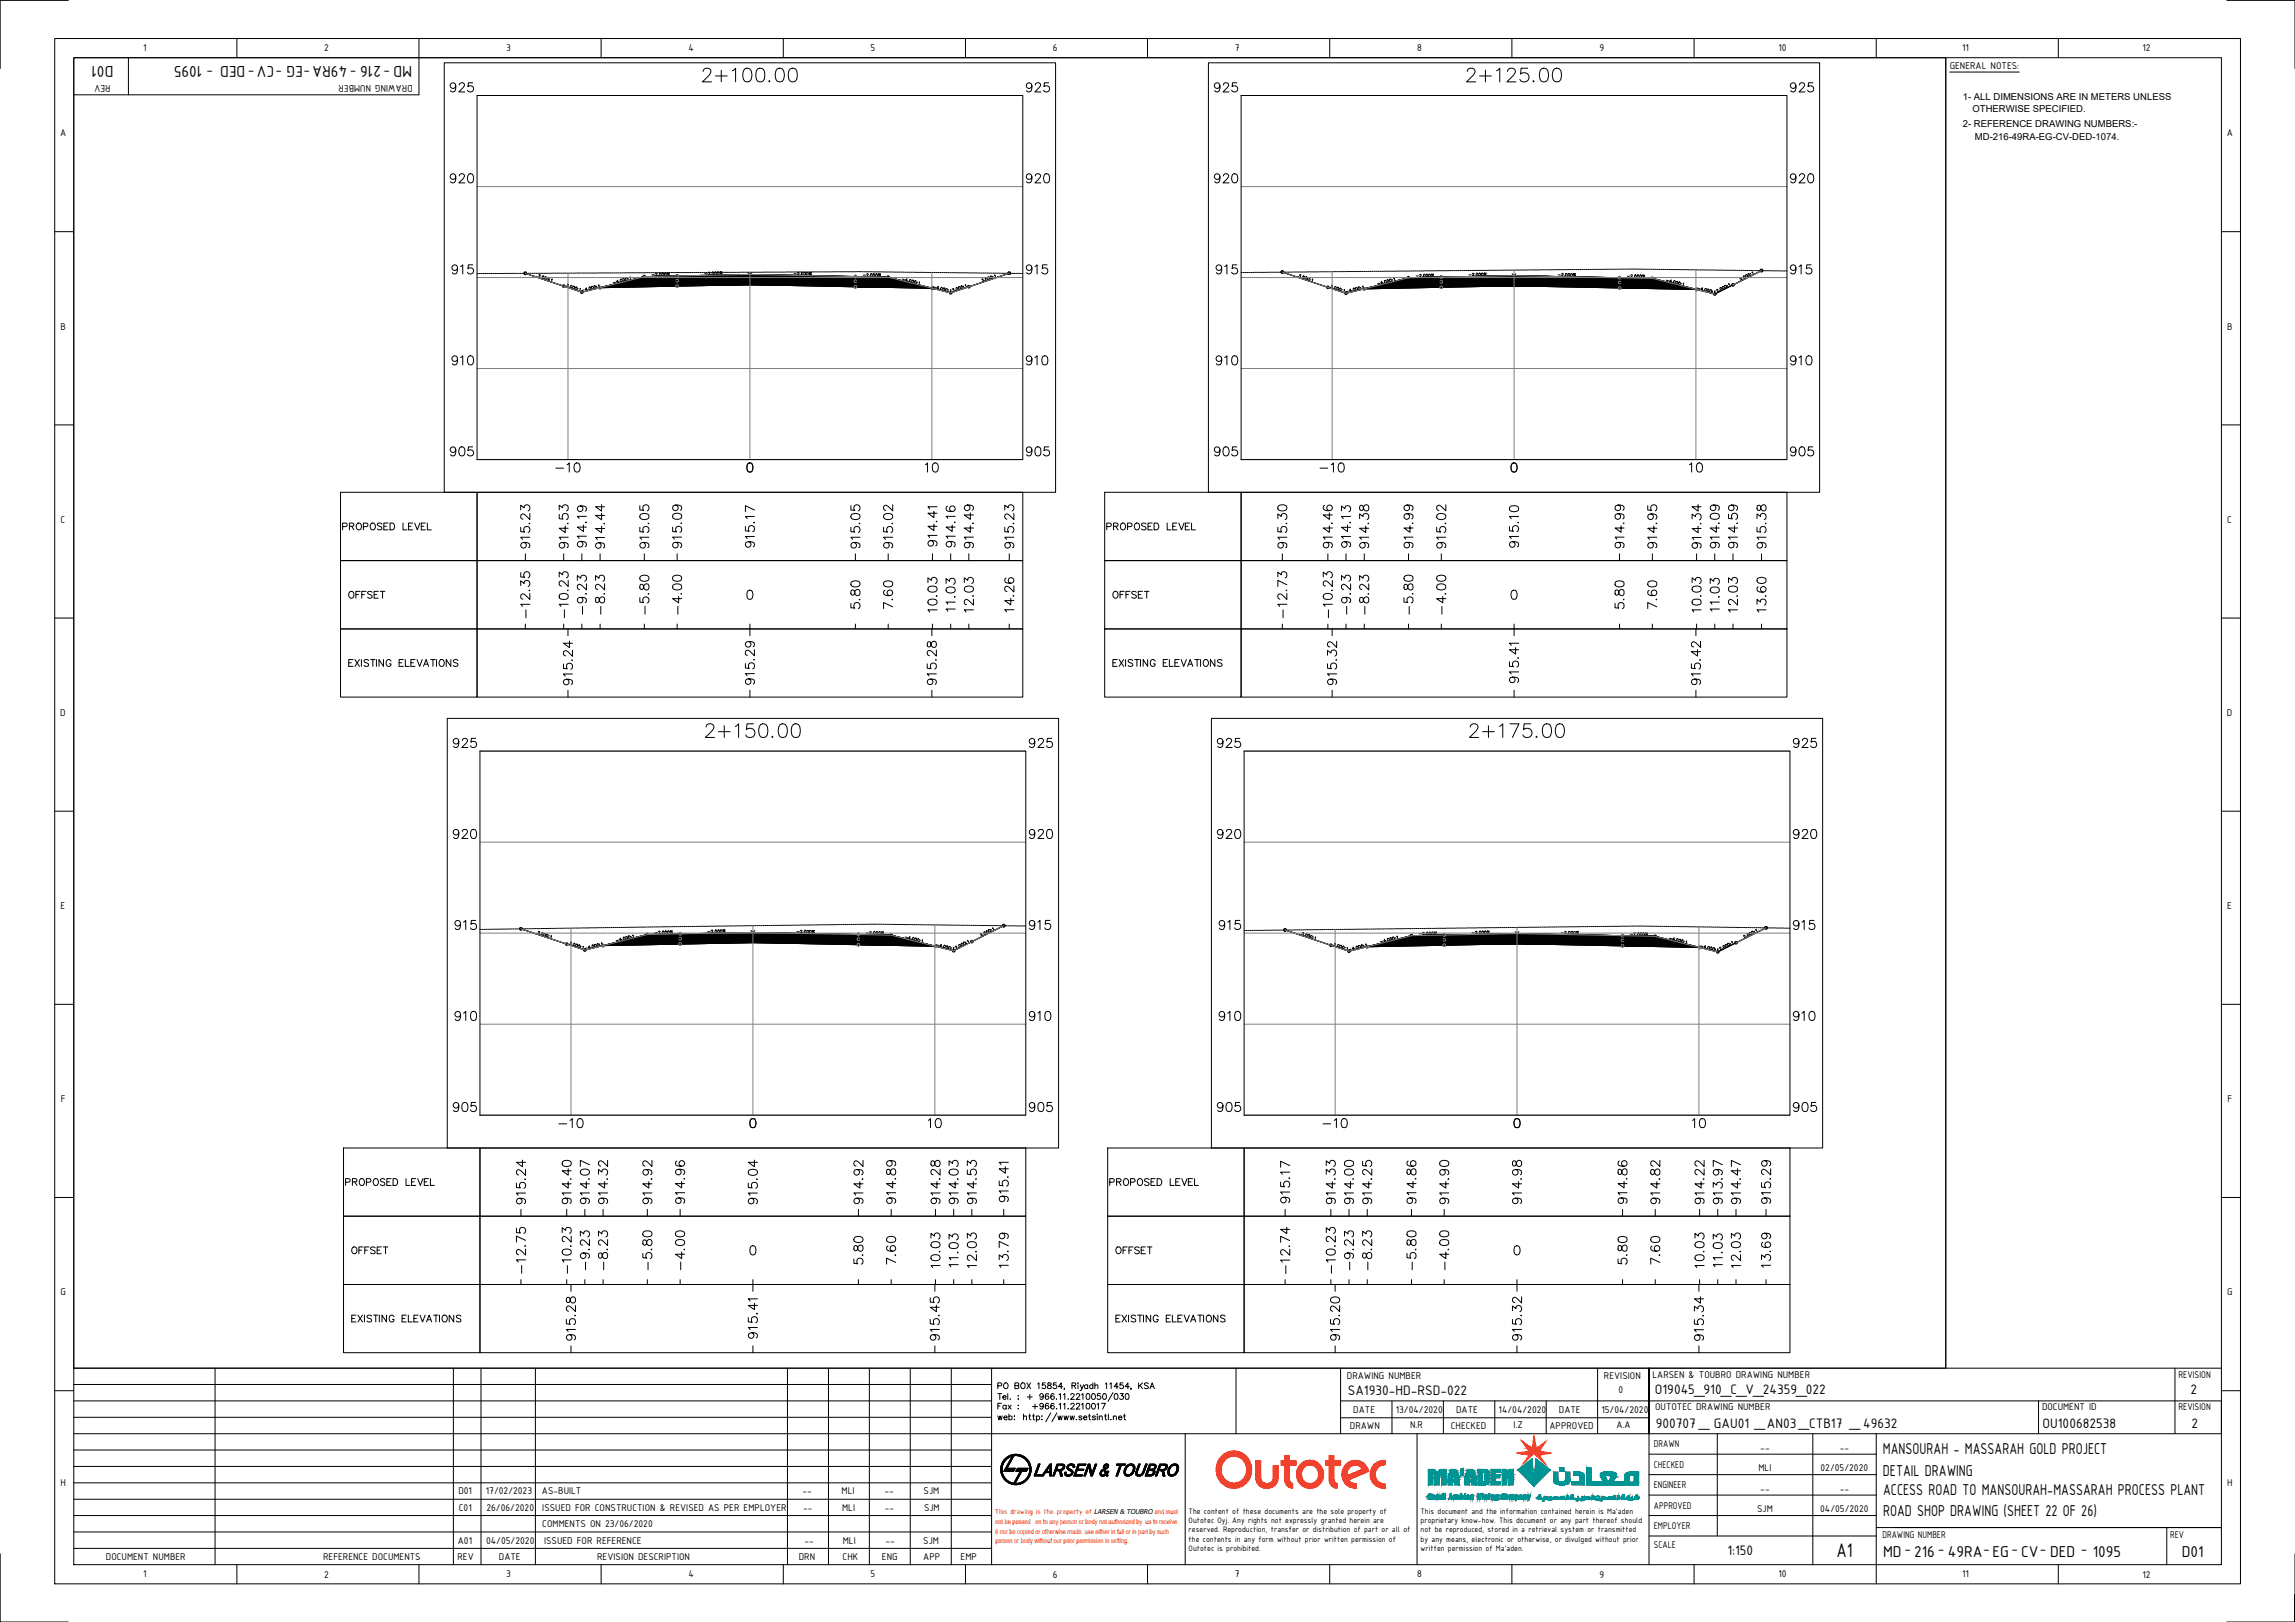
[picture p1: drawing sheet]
<svg xmlns="http://www.w3.org/2000/svg" width="841mm" height="594mm" viewBox="0 0 841 594" stroke-linecap="round" stroke-linejoin="round" font-family="sans-serif">
<defs><g id="words">
<g font-size="8.8">
<text x="256.5" y="31">2+100.00</text>
<text x="536.6" y="31">2+125.00</text>
<text x="257.5" y="271.3">2+150.00</text>
<text x="537.6" y="271.3">2+175.00</text>
</g>
<text font-size="7.8" x="673" y="570.3">A1</text>
<g font-size="7.1">
<text x="164" y="34.9">925</text>
<text x="375.4" y="34.9">925</text>
<text x="444.1" y="34.9">925</text>
<text x="655.1" y="34.9">925</text>
<text x="164.7" y="101.6">915</text>
<text x="375.4" y="101.6">915</text>
<text x="444.9" y="101.6">915</text>
<text x="655.1" y="101.6">915</text>
<text x="164" y="168.3">905</text>
<text x="375.4" y="168.3">905</text>
<text x="444.1" y="168.3">905</text>
<text x="655.1" y="168.3">905</text>
<text x="202.8" y="174.3">-10</text>
<text x="338.3" y="174.3">10</text>
<text x="483" y="174.3">-10</text>
<text x="618.1" y="174.3">10</text>
<text x="195.4" y="202.1" transform="rotate(-90 195.4 202.1)">915.23</text>
<text x="209.5" y="202.1" transform="rotate(-90 209.5 202.1)">914.53</text>
<text x="216.3" y="201.4" transform="rotate(-90 216.3 201.4)">914.19</text>
<text x="223" y="202.1" transform="rotate(-90 223 202.1)">914.44</text>
<text x="239.2" y="202.1" transform="rotate(-90 239.2 202.1)">915.05</text>
<text x="251.2" y="201.8" transform="rotate(-90 251.2 201.8)">915.09</text>
<text x="316.4" y="202.1" transform="rotate(-90 316.4 202.1)">915.05</text>
<text x="328.4" y="202.1" transform="rotate(-90 328.4 202.1)">915.02</text>
<text x="344.7" y="201.4" transform="rotate(-90 344.7 201.4)">914.41</text>
<text x="351.4" y="201.4" transform="rotate(-90 351.4 201.4)">914.16</text>
<text x="358.1" y="201.8" transform="rotate(-90 358.1 201.8)">914.49</text>
<text x="372.9" y="202.1" transform="rotate(-90 372.9 202.1)">915.23</text>
<text x="489.7" y="201.8" transform="rotate(-90 489.7 201.8)">914.46</text>
<text x="557.7" y="201.8" transform="rotate(-90 557.7 201.8)">915.10</text>
<text x="596.5" y="201.8" transform="rotate(-90 596.5 201.8)">914.99</text>
<text x="608.5" y="202.1" transform="rotate(-90 608.5 202.1)">914.95</text>
<text x="624.8" y="202.1" transform="rotate(-90 624.8 202.1)">914.34</text>
<text x="631.5" y="201.8" transform="rotate(-90 631.5 201.8)">914.09</text>
<text x="195.4" y="227.5" transform="rotate(-90 195.4 227.5)">-12.35</text>
<text x="209.5" y="227.5" transform="rotate(-90 209.5 227.5)">-10.23</text>
<text x="216.3" y="226.1" transform="rotate(-90 216.3 226.1)">-9.23</text>
<text x="223" y="226.1" transform="rotate(-90 223 226.1)">-8.23</text>
<text x="239.2" y="226.1" transform="rotate(-90 239.2 226.1)">-5.80</text>
<text x="251.2" y="226.1" transform="rotate(-90 251.2 226.1)">-4.00</text>
<text x="316.4" y="224" transform="rotate(-90 316.4 224)">5.80</text>
<text x="328.4" y="224" transform="rotate(-90 328.4 224)">7.60</text>
<text x="344.7" y="225.4" transform="rotate(-90 344.7 225.4)">10.03</text>
<text x="351.4" y="225.1" transform="rotate(-90 351.4 225.1)">11.03</text>
<text x="358.1" y="225.4" transform="rotate(-90 358.1 225.4)">12.03</text>
<text x="372.9" y="225.4" transform="rotate(-90 372.9 225.4)">14.26</text>
<text x="489.7" y="227.5" transform="rotate(-90 489.7 227.5)">-10.23</text>
<text x="596.5" y="224" transform="rotate(-90 596.5 224)">5.80</text>
<text x="608.5" y="224" transform="rotate(-90 608.5 224)">7.60</text>
<text x="624.8" y="225.4" transform="rotate(-90 624.8 225.4)">10.03</text>
<text x="631.5" y="225.1" transform="rotate(-90 631.5 225.1)">11.03</text>
<text x="491.1" y="251.9" transform="rotate(-90 491.1 251.9)">915.32</text>
<text x="557.7" y="251.2" transform="rotate(-90 557.7 251.2)">915.41</text>
<text x="624.4" y="251.9" transform="rotate(-90 624.4 251.9)">915.42</text>
<text x="165.1" y="275.2">925</text>
<text x="376.4" y="275.2">925</text>
<text x="445.2" y="275.2">925</text>
<text x="656.2" y="275.2">925</text>
<text x="165.8" y="341.8">915</text>
<text x="376.4" y="341.8">915</text>
<text x="445.9" y="341.8">915</text>
<text x="656.2" y="341.8">915</text>
<text x="165.1" y="408.5">905</text>
<text x="376.4" y="408.5">905</text>
<text x="445.2" y="408.5">905</text>
<text x="656.2" y="408.5">905</text>
<text x="210.6" y="442" transform="rotate(-90 210.6 442)">914.40</text>
<text x="217.3" y="442" transform="rotate(-90 217.3 442)">914.07</text>
<text x="224" y="442" transform="rotate(-90 224 442)">914.32</text>
<text x="240.2" y="442" transform="rotate(-90 240.2 442)">914.92</text>
<text x="252.2" y="442" transform="rotate(-90 252.2 442)">914.96</text>
<text x="317.5" y="442" transform="rotate(-90 317.5 442)">914.92</text>
<text x="329.5" y="442" transform="rotate(-90 329.5 442)">914.89</text>
<text x="352.4" y="442" transform="rotate(-90 352.4 442)">914.03</text>
<text x="359.1" y="442" transform="rotate(-90 359.1 442)">914.53</text>
<text x="370.8" y="441.3" transform="rotate(-90 370.8 441.3)">915.41</text>
<text x="490.7" y="442" transform="rotate(-90 490.7 442)">914.33</text>
<text x="597.6" y="442" transform="rotate(-90 597.6 442)">914.86</text>
<text x="609.6" y="442" transform="rotate(-90 609.6 442)">914.82</text>
<text x="625.8" y="442" transform="rotate(-90 625.8 442)">914.22</text>
<text x="632.5" y="442" transform="rotate(-90 632.5 442)">913.97</text>
<text x="650.2" y="442" transform="rotate(-90 650.2 442)">915.29</text>
<text x="210.6" y="467.4" transform="rotate(-90 210.6 467.4)">-10.23</text>
<text x="217.3" y="466.4" transform="rotate(-90 217.3 466.4)">-9.23</text>
<text x="224" y="466.4" transform="rotate(-90 224 466.4)">-8.23</text>
<text x="240.2" y="466.4" transform="rotate(-90 240.2 466.4)">-5.80</text>
<text x="252.2" y="466.4" transform="rotate(-90 252.2 466.4)">-4.00</text>
<text x="317.5" y="464.3" transform="rotate(-90 317.5 464.3)">5.80</text>
<text x="329.5" y="464.3" transform="rotate(-90 329.5 464.3)">7.60</text>
<text x="352.4" y="465.3" transform="rotate(-90 352.4 465.3)">11.03</text>
<text x="359.1" y="465.7" transform="rotate(-90 359.1 465.7)">12.03</text>
<text x="370.8" y="465.3" transform="rotate(-90 370.8 465.3)">13.79</text>
<text x="490.7" y="467.4" transform="rotate(-90 490.7 467.4)">-10.23</text>
<text x="597.6" y="464.3" transform="rotate(-90 597.6 464.3)">5.80</text>
<text x="609.6" y="464.3" transform="rotate(-90 609.6 464.3)">7.60</text>
<text x="625.8" y="465.7" transform="rotate(-90 625.8 465.7)">10.03</text>
<text x="632.5" y="465.3" transform="rotate(-90 632.5 465.3)">11.03</text>
<text x="650.2" y="465.3" transform="rotate(-90 650.2 465.3)">13.69</text>
</g>
<g font-size="6.6">
<text x="164" y="68.1">920</text>
<text x="375.4" y="68.1">920</text>
<text x="444.1" y="68.1">920</text>
<text x="655.1" y="68.1">920</text>
<text x="164.7" y="134.8">910</text>
<text x="375.4" y="134.8">910</text>
<text x="444.9" y="134.8">910</text>
<text x="655.1" y="134.8">910</text>
<text x="277.6" y="201.8" transform="rotate(-90 277.6 201.8)">915.17</text>
<text x="472.7" y="202.1" transform="rotate(-90 472.7 202.1)">915.30</text>
<text x="496" y="201.8" transform="rotate(-90 496 201.8)">914.13</text>
<text x="502.7" y="202.1" transform="rotate(-90 502.7 202.1)">914.38</text>
<text x="518.9" y="201.8" transform="rotate(-90 518.9 201.8)">914.99</text>
<text x="530.9" y="202.1" transform="rotate(-90 530.9 202.1)">915.02</text>
<text x="637.8" y="201.8" transform="rotate(-90 637.8 201.8)">914.59</text>
<text x="648.4" y="202.1" transform="rotate(-90 648.4 202.1)">915.38</text>
<text x="472.7" y="227.5" transform="rotate(-90 472.7 227.5)">-12.73</text>
<text x="496" y="226.1" transform="rotate(-90 496 226.1)">-9.23</text>
<text x="502.7" y="226.1" transform="rotate(-90 502.7 226.1)">-8.23</text>
<text x="518.9" y="226.1" transform="rotate(-90 518.9 226.1)">-5.80</text>
<text x="530.9" y="226.1" transform="rotate(-90 530.9 226.1)">-4.00</text>
<text x="637.8" y="225.4" transform="rotate(-90 637.8 225.4)">12.03</text>
<text x="648.4" y="225.4" transform="rotate(-90 648.4 225.4)">13.60</text>
<text x="277.6" y="251.9" transform="rotate(-90 277.6 251.9)">915.29</text>
<text x="344.3" y="251.9" transform="rotate(-90 344.3 251.9)">915.28</text>
<text x="211" y="252.2" transform="rotate(-90 211 252.2)">915.24</text>
<text x="165.1" y="308.3">920</text>
<text x="376.4" y="308.3">920</text>
<text x="445.2" y="308.3">920</text>
<text x="656.2" y="308.3">920</text>
<text x="165.8" y="375">910</text>
<text x="376.4" y="375">910</text>
<text x="445.9" y="375">910</text>
<text x="656.2" y="375">910</text>
<text x="203.9" y="414.2">-10</text>
<text x="339.4" y="414.2">10</text>
<text x="484" y="414.2">-10</text>
<text x="619.5" y="414.2">10</text>
<text x="193.7" y="442" transform="rotate(-90 193.7 442)">915.24</text>
<text x="278.7" y="442" transform="rotate(-90 278.7 442)">915.04</text>
<text x="345.7" y="442" transform="rotate(-90 345.7 442)">914.28</text>
<text x="473.8" y="441.7" transform="rotate(-90 473.8 441.7)">915.17</text>
<text x="497.1" y="442" transform="rotate(-90 497.1 442)">914.00</text>
<text x="503.8" y="442" transform="rotate(-90 503.8 442)">914.25</text>
<text x="520" y="442" transform="rotate(-90 520 442)">914.86</text>
<text x="532" y="442" transform="rotate(-90 532 442)">914.90</text>
<text x="558.8" y="442" transform="rotate(-90 558.8 442)">914.98</text>
<text x="638.9" y="442" transform="rotate(-90 638.9 442)">914.47</text>
<text x="193.7" y="467.4" transform="rotate(-90 193.7 467.4)">-12.75</text>
<text x="345.7" y="465.7" transform="rotate(-90 345.7 465.7)">10.03</text>
<text x="473.8" y="467.8" transform="rotate(-90 473.8 467.8)">-12.74</text>
<text x="497.1" y="466.4" transform="rotate(-90 497.1 466.4)">-9.23</text>
<text x="503.8" y="466.4" transform="rotate(-90 503.8 466.4)">-8.23</text>
<text x="520" y="466.4" transform="rotate(-90 520 466.4)">-5.80</text>
<text x="532" y="466.4" transform="rotate(-90 532 466.4)">-4.00</text>
<text x="638.9" y="465.7" transform="rotate(-90 638.9 465.7)">12.03</text>
<text x="278.7" y="491.4" transform="rotate(-90 278.7 491.4)">915.41</text>
<text x="212" y="492.1" transform="rotate(-90 212 492.1)">915.28</text>
<text x="345.4" y="492.1" transform="rotate(-90 345.4 492.1)">915.45</text>
<text x="492.1" y="492.1" transform="rotate(-90 492.1 492.1)">915.20</text>
<text x="558.8" y="492.1" transform="rotate(-90 558.8 492.1)">915.32</text>
<text x="625.5" y="492.1" transform="rotate(-90 625.5 492.1)">915.34</text>
</g>
<g font-size="6.2">
<text x="41.6" y="24.1" transform="rotate(180 41.6 24.1)">D01</text>
<text x="74.2" y="24.1" transform="rotate(180 74.2 24.1)">1095</text>
<text x="100.4" y="24.1" transform="rotate(180 100.4 24.1)">CV DED</text>
<text x="127.3" y="24.1" transform="rotate(180 127.3 24.1)">49RA EG</text>
<text x="139.6" y="24.1" transform="rotate(180 139.6 24.1)">216</text>
<text x="151" y="24.1" transform="rotate(180 151 24.1)">MD</text>
<text x="127" y="220.5">OFFSET</text>
<text x="407.1" y="220.5">OFFSET</text>
<text x="690" y="532.6">MANSOURAH - MASSARAH GOLD PROJECT</text>
<text x="690" y="540.5">DETAIL DRAWING</text>
<text x="690.1" y="547.6">ACCESS ROAD TO MANSOURAH-MASSARAH PROCESS PLANT</text>
<text x="690.1" y="555.1">ROAD SHOP DRAWING (SHEET 22 OF 26)</text>
<text x="690.1" y="570.1">MD</text>
<text x="701.4" y="570.1">216</text>
<text x="713.8" y="570.1">49RA EG</text>
<text x="740.6" y="570.1">CV DED</text>
<text x="766.9" y="570.1">1095</text>
<text x="799.5" y="570.1">D01</text>
</g>
<g font-size="5.7">
<text x="124.5" y="195.4">PROPOSED LEVEL</text>
<text x="404.6" y="195.4">PROPOSED LEVEL</text>
<text x="127" y="245.2">EXISTING ELEVATIONS</text>
<text x="407.1" y="245.2">EXISTING ELEVATIONS</text>
<text x="125.6" y="435.3">PROPOSED LEVEL</text>
<text x="405.7" y="435.3">PROPOSED LEVEL</text>
<text x="128.1" y="460.4">OFFSET</text>
<text x="408.2" y="460.4">OFFSET</text>
<text x="128.1" y="485.4">EXISTING ELEVATIONS</text>
<text x="408.2" y="485.4">EXISTING ELEVATIONS</text>
</g>
<g font-size="5.4">
<text x="75.6" y="27">-</text>
<text x="90.8" y="27">-</text>
<text x="101" y="27">-</text>
<text x="111.3" y="27">-</text>
<text x="128.2" y="27">-</text>
<text x="140.6" y="27">-</text>
<text x="493.9" y="511.1">SA1930-HD-RSD-022</text>
<text x="606.5" y="510.6">O19045_910_C_V_24359_022</text>
<text x="802.7" y="510.6">2</text>
<text x="606.8" y="523.1">900707 _ GAU01 _AN03 _CTB17 _49632</text>
<text x="748.5" y="523.1">OU100682538</text>
<text x="803" y="523.1">2</text>
<text x="633" y="569.7">1:150</text>
<text x="697.9" y="569">-</text>
<text x="710.1" y="569">-</text>
<text x="726.8" y="569">-</text>
<text x="737.1" y="569">-</text>
<text x="747.5" y="569">-</text>
<text x="762.5" y="569">-</text>
</g>
<g font-size="3.9">
<text x="52.5" y="18.8">1</text>
<text x="118.8" y="18.9">2</text>
<text x="185.5" y="18.7">3</text>
<text x="252.3" y="18.8">4</text>
<text x="319" y="18.7">5</text>
<text x="385.9" y="18.8">6</text>
<text x="452.6" y="18.8">7</text>
<text x="519.3" y="18.8">8</text>
<text x="586.1" y="18.7">9</text>
<text x="651.7" y="18.8">10</text>
<text x="719.1" y="18.8">11</text>
<text x="785.1" y="18.9">12</text>
<text x="714.5" y="25.4">GENERAL NOTES:</text>
<text x="40.5" y="31" transform="rotate(180 40.5 31)">REV</text>
<text x="151.2" y="31" transform="rotate(180 151.2 31)">DRAWING NUMBER</text>
<text x="22" y="50">A</text>
<text x="816" y="50">A</text>
<text x="22.2" y="120.7">B</text>
<text x="816.2" y="120.7">B</text>
<text x="22.2" y="191.4">C</text>
<text x="816.2" y="191.4">C</text>
<text x="22.1" y="262.2">D</text>
<text x="816.1" y="262.2">D</text>
<text x="22.2" y="333">E</text>
<text x="816.2" y="333">E</text>
<text x="22.3" y="403.7">F</text>
<text x="816.3" y="403.7">F</text>
<text x="22.2" y="474.4">G</text>
<text x="816.2" y="474.4">G</text>
<text x="493.6" y="505.2">DRAWING NUMBER</text>
<text x="587.8" y="505.2">REVISION</text>
<text x="605.6" y="504.6">LARSEN &amp; TOUBRO DRAWING NUMBER</text>
<text x="798.3" y="504.6">REVISION</text>
<text x="593.1" y="510.1">0</text>
<text x="495.9" y="517.5">DATE</text>
<text x="511.5" y="517.5">13/04/2020</text>
<text x="533.6" y="517.5">DATE</text>
<text x="549.2" y="517.5">14/04/2020</text>
<text x="571.3" y="517.5">DATE</text>
<text x="586.9" y="517.5">15/04/2020</text>
<text x="606.5" y="516.6">OUTOTEC DRAWING NUMBER</text>
<text x="748.3" y="516.6">DOCUMENT ID</text>
<text x="798.3" y="516.6">REVISION</text>
<text x="494.7" y="523.3">DRAWN</text>
<text x="516.7" y="523">N.R</text>
<text x="531.7" y="523.3">CHECKED</text>
<text x="554.6" y="523">I.Z</text>
<text x="567.8" y="523.3">APPROVED</text>
<text x="592.4" y="523">A.A</text>
<text x="606.1" y="530.1">DRAWN</text>
<text x="645.1" y="531.3">--</text>
<text x="674.2" y="531.3">--</text>
<text x="606.1" y="537.6">CHECKED</text>
<text x="644.4" y="538.8">MLI</text>
<text x="667.2" y="538.8">02/05/2020</text>
<text x="22.2" y="544.2">H</text>
<text x="606.1" y="545.1">ENGINEER</text>
<text x="816.2" y="544.2">H</text>
<text x="168" y="547.3">D01</text>
<text x="178" y="547.3">17/02/2023</text>
<text x="198.6" y="547.3">AS-BUILT</text>
<text x="294.1" y="547.3">--</text>
<text x="308.4" y="547.3">MLI</text>
<text x="324.1" y="547.3">--</text>
<text x="338.4" y="547.3">SJM</text>
<text x="645.1" y="546.4">--</text>
<text x="674.2" y="546.4">--</text>
<text x="168.1" y="553.4">C01</text>
<text x="178.3" y="553.4">26/06/2020</text>
<text x="198.7" y="553.4">ISSUED FOR CONSTRUCTION &amp; REVISED AS PER EMPLOYER</text>
<text x="294.3" y="553.4">--</text>
<text x="308.6" y="553.4">MLI</text>
<text x="324.3" y="553.4">--</text>
<text x="338.6" y="553.4">SJM</text>
<text x="606.1" y="552.6">APPROVED</text>
<text x="643.9" y="553.9">SJM</text>
<text x="667" y="553.9">04/05/2020</text>
<text x="198.7" y="559.4">COMMENTS ON 23/06/2020</text>
<text x="606.1" y="560.1">EMPLOYER</text>
<text x="689.8" y="563.2">DRAWING NUMBER</text>
<text x="795.3" y="563.2">REV</text>
<text x="167.8" y="565.6">A01</text>
<text x="178.1" y="565.6">04/05/2020</text>
<text x="199.4" y="565.6">ISSUED FOR REFERENCE</text>
<text x="294.8" y="565.6">--</text>
<text x="308.8" y="565.6">MLI</text>
<text x="324.5" y="565.6">--</text>
<text x="338.4" y="565.6">SJM</text>
<text x="606.1" y="567">SCALE</text>
<text x="38.8" y="571.3">DOCUMENT NUMBER</text>
<text x="118.4" y="571.3">REFERENCE DOCUMENTS</text>
<text x="167.7" y="571.3">REV</text>
<text x="182.8" y="571.3">DATE</text>
<text x="218.8" y="571.3">REVISION DESCRIPTION</text>
<text x="292.7" y="571.3">DRN</text>
<text x="308.8" y="571.3">CHK</text>
<text x="323.2" y="571.3">ENG</text>
<text x="338.4" y="571.3">APP</text>
<text x="352" y="571.3">EMP</text>
<text x="52.5" y="577.7">1</text>
<text x="118.8" y="577.8">2</text>
<text x="185.5" y="577.7">3</text>
<text x="252.3" y="577.7">4</text>
<text x="319" y="577.7">5</text>
<text x="385.9" y="577.8">6</text>
<text x="452.6" y="577.7">7</text>
<text x="519.3" y="577.7">8</text>
<text x="586.1" y="577.9">9</text>
<text x="651.7" y="577.7">10</text>
<text x="719.1" y="577.7">11</text>
<text x="785.1" y="577.8">12</text>
</g>
<g font-size="3.5">
<text x="719.3" y="36.5">1- ALL DIMENSIONS ARE IN METERS UNLESS</text>
<text x="722.8" y="41.2">OTHERWISE SPECIFIED.</text>
<text x="719.3" y="46.5">2- REFERENCE DRAWING NUMBERS:-</text>
<text x="723.7" y="51.4">MD-216-49RA-EG-CV-DED-1074.</text>
</g>
<g font-size="3.1">
<text x="435.6" y="554.6">The content of these documents are the sole property of</text>
<text x="435.6" y="557.9">Outotec Oyj. Any rights not expressly granted herein are</text>
<text x="520.6" y="554.6">This document and the information contained herein is Ma'aden</text>
<text x="520.6" y="557.9">proprietary know-how. This document or any part thereof should</text>
<text x="435.6" y="561.3">reserved. Reproduction, transfer or distribution of part or all of</text>
<text x="520.6" y="561.3">not be reproduced, stored in a retrieval system or transmitted</text>
<text x="435.6" y="564.6">the contents in any form without prior written permission of</text>
<text x="435.6" y="567.9">Outotec is prohibited.</text>
<text x="520.6" y="564.6">by any means, electronic or otherwise, or divulged without prior</text>
<text x="520.6" y="567.9">written permission of Ma'aden.</text>
</g>
<text font-size="2.8" fill="#f00" x="364.7" y="554.5">This drawing is the property of</text>
<text font-size="2.5" x="400.9" y="554.5">LARSEN &amp; TOUBRO and must</text>
<g font-size="2.5" fill="#f00">
<text x="364.8" y="558.1">not be passed on to any person or body not authorized by us to receive</text>
<text x="364.8" y="561.7">it nor be copied or otherwise made use either in full or in part by such</text>
<text x="364.8" y="565.3">person or body without our prior permission in writing.</text>
</g>
</g></defs>
<!-- layer: C-ROAD-SCTN -->
<g fill="none" stroke="#000" stroke-width=".37">
<path d="M219.4 100h-.5M219.7 100h.5M220.4 100h.5M221.2 100h.5M221.9 100h.5M222.7 100h.5M223.4 100h.5M224.2 100h.5M224.9 100h.5M225.7 100h.5M226.4 100h.5M227.2 100h.5"/>
<path d="M228.4 99.9l-.4 .1M228.7 99.9h.5M229.4 99.9h.5M230.2 99.9h.5M230.9 99.9h.5M231.7 99.9h.5M232.4 99.9h.5M233.2 99.9h.5M233.9 99.9h.5M234.7 99.9h.5M235.4 99.9h.6M236.7 99.9h-.5"/>
<path d="M236.9 99.9h.5M237.7 99.9h.5M238.4 99.9h.5M239.2 99.9h.5M239.9 99.9h.5M240.7 99.9h.5M241.4 99.9h.5M242.2 99.9h.5M242.9 99.9h.5M243.7 99.9h.5M244.4 99.9h.5M244.7 100l.1 .2-.3 .1 .1-.3h.7l-.8 1"/>
<path d="M245.2 99.8h.5M245.9 99.8h.6M246.7 99.8h.5M247.4 99.8h.5M248.2 99.8h.5M248.9 99.8h.5M249.7 99.8h.5M250.4 99.8h.5M251.2 99.8h.5M251.9 99.8h.5M252.7 99.8h.5M253.9 99.8h-.5"/>
<path d="M254.2 99.8h.5M254.9 99.8h.5M255.7 99.8h.5M256.4 99.8h.5M257.2 99.8h.5M257.9 99.8h.5M258.7 99.8h.5M259.4 99.8h.5M259.5 99.9l.6-.1-.6 .9 .7-.1M260.2 99.8h.5M260.9 99.8h.5M261.7 99.8h.5"/>
<path d="M262.5 99.8h.4M263.2 99.8h.5M263.9 99.8h.5M264 99.6l-.1 .3v-.3h.8l-.9 1M264.7 99.8h.5M265.4 99.8h.5M266.2 99.8h.5M266.9 99.8h.5M267.7 99.8h.5M268.4 99.8h.5M269.2 99.8h.5M269.9 99.8h.6"/>
<path d="M271.2 99.7l-.5 .1M271.4 99.7h.5M272.2 99.7h.5M273 99.7h.4M273.7 99.7h.5M274.1 99.8l1.4 1.4M274.4 99.7h1M275.5 99.8l-1.4 1.4M275.6 99.7h.5M276.4 99.7h.5M277.1 99.7h.5M277.9 99.7h.5"/>
<path d="M278.6 99.7h.5M279.9 99.7h-.5M280.1 99.7h.5M280.9 99.7h.5M281.6 99.7h.5M282.4 99.7h.5M283.1 99.7h.5M283.9 99.7h.5M284.6 99.7h.5M285.4 99.7h.5M286.1 99.7h.5M286.9 99.7h.5"/>
<path d="M288.1 99.6l-.5 .1M288.4 99.6h.5M289.1 99.6h.5M289.9 99.6h.5M290.6 99.6h.5M291.4 99.6h.5M292.1 99.6h.5M292.3 100l.2-.3 .3 .1-.6 .9h.6M292.9 99.6h.5M293.6 99.6h.5M294.4 99.6h.5M295.1 99.6h.5"/>
<path d="M295.9 99.6h.5M296.7 99.8l-.1 .3-.1-.3h.9l-.9 1M297.1 99.6h-.5M297.4 99.6h.5M298.1 99.6h.5M298.9 99.6h.5M299.6 99.6h.5M300.4 99.6h.5M301.1 99.6h.5M301.9 99.6h.5M302.6 99.6h.5M303.4 99.6h.5"/>
<path d="M304.1 99.6h.5M305.4 99.5l-.5 .1M305.6 99.5h.5M306.4 99.5h.5M307.1 99.5h.5M307.9 99.5h.5M308.6 99.5h.5M309.4 99.5h.5M310.1 99.5h.5M310.9 99.5h.5M311.6 99.5h.5M312.4 99.5h.5"/>
<path d="M313.1 99.5h.5M313.9 99.5h.5M314.6 99.5h1M315.9 99.5h.5M316.6 99.5h.5M317.4 99.5h.5M318.1 99.5h.5M318.9 99.5h.5M319.6 99.5l.5 .1M320.4 99.6h.5M321.1 99.6h.5M321.9 99.6h.5"/>
<path d="M322.7 99.6h.4M323.4 99.6h.5M324.1 99.6h.5M324.9 99.6h.5M325.6 99.6h.5M326.4 99.6h.5M327.1 99.6l.5 .1M327.9 99.7h.5M328.6 99.7h.5M329.4 99.7h.5M330.1 99.7h.6M330.9 99.7h.5"/>
<path d="M331.6 99.7h.5M332.4 99.7h.5M333.1 99.7h.5M333.9 99.7h.5M334.6 99.7h.5M335.4 99.8h.5M336.1 99.8h.5M336.9 99.8h.5M337.6 99.8h.5M338.4 99.8h.5M339.1 99.8h.5M339.9 99.8h.5"/>
<path d="M340.6 99.8h.6M341.4 99.8h.5M342.1 99.8h.5M342.9 99.8h.5M343.6 99.8h.5M344.4 99.8h.5M345.1 99.8h.5M345.9 99.8h.5M346.6 99.8l.5 .1M347.4 99.9h.5M348.1 99.9h.5M348.9 99.9h.5"/>
<path d="M349.6 99.9h.5M350.4 99.9h.5M351.1 99.9h.5M351.9 99.9h.5M352.6 99.9h.5M353.4 99.9h.5M354.1 99.9h.5M354.9 100h.5M355.6 100h.5M356.4 100h.5M357.2 100h.4M357.9 100h.5"/>
<path d="M456.9 99.8h.5M457.7 99.8h.5M458.5 99.8h.5M459.7 99.8h-.5M459.9 99.8h.5M460.7 99.8h.5M461.5 99.8h.5M462.2 99.8h.5M462.9 99.8h.6M463.7 99.8h.5M464.5 99.7h.4M465.2 99.7h.5"/>
<path d="M465.9 99.7h.6M466.7 99.7h.5M467.4 99.7h.5M468.2 99.7h.5M469.5 99.7h-.5M469.7 99.7h.5M469.9 99.7l23.4 7.8 22.9-5.8M470.4 99.7h.5M471.2 99.7h.5M472 99.7h.5M472.7 99.7h.5M473.9 99.6l-.5 .1"/>
<path d="M474.2 99.6h.5M475 99.6h.4M475.7 99.6h.5M476.4 99.6h.6M477.2 99.6h.5M478 99.6h.4M479.2 99.6h-.5M479.5 99.6h.5M480.2 99.6h.5M480.9 99.6h.5M481.7 99.6h.5M482.5 99.6h.5"/>
<path d="M483.7 99.5l-.5 .1M483.9 99.5h.5M484.7 99.5h.5M485.5 99.5h.4M486.2 99.5h.5M486.9 99.5h.6M487.7 99.5h.5M488.5 99.5h.4M489.2 99.5h.5M490 99.5h.5M490.7 99.5h.5M491.4 99.5h.5"/>
<path d="M492.2 99.5h.5M493.5 99.5h-.5M493.7 99.5h.5M494.4 99.5h.5M495.2 99.5h.5M496 99.5h.5M496.7 99.5h.5M498 99.4l-.6 .1M498.2 99.4h.5M499 99.4h.4M499.7 99.4h.5M500.5 99.4h.5"/>
<path d="M501.2 99.4h.5M501.9 99.4h.5M502.7 99.4h.5M503.5 99.4h.5M504.2 99.4h.5M504.9 99.4h.5M505.7 99.4h.5M506.5 99.4h.5M507.7 99.3l-.5 .1M507.9 99.3h.6M508.7 99.3h.5M509.5 99.3h.4"/>
<path d="M510.2 99.3h.5M510.9 99.3h.6M512.2 99.3h-.5M512.4 99.3h.5M513.2 99.3h.5M514 99.3h.5M514.7 99.3h.5M515.4 99.3h.5M516.2 99.3h.5M517 99.2h.5M517.7 99.2h.5M518.4 99.2h.6"/>
<path d="M519.2 99.2h.5M520 99.2h.4M520.7 99.2h.5M522 99.2h-.6M522.2 99.2h.5M523 99.2h.4M523.7 99.2h.5M524.5 99.2h.5M525.2 99.2h.5M526.4 99.2h-.5M526.7 99.2h.5M527.5 99.2h.5"/>
<path d="M528.2 99.2h.5M528.9 99.2h.5M529.7 99.2h.5M530.5 99.2h.5M531.2 99.1h.5M531.9 99.1h.6M532.7 99.1h.5M533.5 99.1h.4M534.2 99.1h.5M535 99.1h.5M536.2 99.1h-.5M536.4 99.1h.5"/>
<path d="M537.2 99.1h.5M538 99.1h.5M538.7 99.1h.5M539.4 99.1h.5M540.2 99.1h.5M541 99h.5M541.7 99h.5M542.4 99h.6M543.2 99h.5M544 99h.4M544.7 99h.5M546 99h-.5"/>
<path d="M546.2 99h.5M546.9 99h.5M547.7 99h.5M548.5 99h.5M549.2 99h.5M550.4 98.9l-.5 .1M550.7 98.9h.5M551.5 98.9h.5M552.2 98.9h.5M552.9 98.9h.6M553.7 98.9h.5M555.4 98.9h-.9"/>
<path d="M555.7 98.9h.5M556.4 98.9h.5M557.2 98.9h.5M557.9 98.9h.5M558.7 98.9h.5M559.9 98.9h-.5M560.2 98.9h.4M560.9 98.9h.5M561.7 98.9h.5M562.4 98.9h.5M563.1 98.9h.6M563.9 98.9h.5"/>
<path d="M564.7 98.8h.5M565.4 98.8h.5M566.2 98.8h.5M566.9 98.8h.5M567.7 98.8h.5M568.4 98.8h.5M569.7 98.8h-.5M569.9 98.8h.5M570.7 98.8h.4M571.4 98.8h.5M572.2 98.8h.5M572.9 98.8h.5"/>
<path d="M574.2 98.7l-.5 .1M574.4 98.7h.5M575.2 98.7h.5M575.9 98.7h.5M576.7 98.7h.5M577.4 98.7h.5M578.2 98.7h.5M578.9 98.7h.5M579.7 98.7h.5M580.4 98.7h.5M581.2 98.7h.4M581.9 98.7h.5"/>
<path d="M582.7 98.7h.5M583.9 98.7h-.5M584.2 98.7h.5M584.9 98.7h.5M585.7 98.7h.5M586.4 98.7h.5M587.1 98.7h.6M587.9 98.7h.5M588.7 98.6h.5M589.4 98.6h.5M590.2 98.6h.5M590.9 98.6h.5"/>
<path d="M591.7 98.6h.5M592.4 98.6h.5M593.7 98.6h-.5M593.9 98.6h.5M594.7 98.6h.5M595.4 98.6h.5M596.2 98.6h.5M596.9 98.6h.5M597.6 98.6h1.1M598.9 98.6h.5M599.7 98.6h.5M600.4 98.6h.5"/>
<path d="M601.2 98.6h.5M601.9 98.6h.5M602.7 98.6h.5M603.4 98.6h.5M604.2 98.6h.5M604.9 98.6l.5 .1M605.7 98.7h.5M606.4 98.7h.5M607.2 98.7h.5M607.9 98.7h.5M608.7 98.7h.5M609.4 98.7h.5"/>
<path d="M610.2 98.7h.5M610.9 98.7h.5M611.7 98.7h.5M612.4 98.7h.5M613.2 98.7h.4M613.9 98.7h.5M614.7 98.7h.5M615.4 98.8h.5M616.2 98.8h.5M616.9 98.8h.5M617.7 98.8h.5M618.4 98.8h.5"/>
<path d="M619.2 98.8h.5M619.9 98.8h.5M620.7 98.8h.5M621.4 98.8h.5M622.2 98.9h.5M622.9 98.9h.5M623.7 98.9h.5M624.4 98.9h.5M625.2 98.9h.5M625.9 98.9h.5M626.7 98.9h.5M627.4 98.9h.5"/>
<path d="M628.2 98.9h.5M628.9 98.9h.5M629.7 98.9h.5M630.4 98.9h.5M631.2 98.9h.5M631.9 98.9l.5 .1M632.7 99h.5M633.4 99h.5M634.2 99h.5M634.9 99h.5M635.7 99h.5M636.4 99h.5"/>
<path d="M637.2 99h.5M637.9 99h.5M638.7 99l.5 .1M639.4 99.1h.5M640.2 99.1h.5M640.9 99.1h.5M641.7 99.1h.5M642 99.8l.1-.3 .5 .9M642.4 99.1h.5M643.2 99.1h.5M643.9 99.1h.5M644.7 99.1h.5"/>
<path d="M645.4 99.1l.5 .1M645.5 99.1l-17.1 8.6-22.9-5.7M646.2 99.2h.5M646.9 99.2h.5M647.7 99.2h.5M648.4 99.2h.5M649.2 99.2h.5M649.9 99.2h.5M650.7 99.2h.5M651.4 99.2h.5M652.2 99.2h.5M176.9 100.2h.5"/>
<path d="M177.7 100.2h.5M178.4 100.2h.5M179.2 100.2h.5M179.9 100.2h.5M180.7 100.2h.5M181.4 100.2h.5M182.2 100.2h.5M182.9 100.2h.5M183.7 100.2h.5M184.4 100.2h.5M185.2 100.1h.5M185.9 100.1h.5"/>
<path d="M186.7 100.1h.5M187.4 100.1h.5M188.2 100.1h.5M188.9 100.1h.5M189.7 100.1h.5M190.4 100.1h.5M191.2 100.1h.5M191.9 100.1h.5M192.5 100.1l20.7 6.9 22.9-5.7M192.7 100.1h.5M193.9 100.1h-.5M194.2 100.1h.5"/>
<path d="M194.9 100.1h.5M195.7 100.1h.5M196.4 100.1h.5M197.2 100.1h.5M197.5 100.6l.5 .1-.4 .3a.33 .33 0 0 1 .2 .4 .33 .33 0 0 1-.3 .2 .33 .33 0 0 1-.3-.3M197.9 100.1h.5M198.1 101.7h.1M198.7 100.1h.5M199.4 100.1h.5M200.2 100.1h.5M200.9 100.1h.5M201.2 102.8h.1"/>
<path d="M201.4 102.2h.1M201.7 100.1h.5M202.1 102.3l.3-.1-.3 .9M202.4 100h.5M203.2 100h.5M203.9 100h.5M204.7 100h.5M205.4 100h.5M206.2 100h.5M206.9 100h.5M207.7 100h.5M207.9 104l.5 .2-.4 .3a.33 .33 0 0 1 .2 .3 .33 .33 0 0 1-.4 .3 .33 .33 0 0 1-.3-.4"/>
<path d="M208.4 105.2h.1M208.4 100h.5M209.2 100h.5M209.9 100h.5M211.2 100h-.5M211.4 100h.5M211.6 106.2h.1M211.8 105.7h.1M212.2 100h.5M212.5 105.8l.3-.2-.3 1M212.9 100h.5M213.7 100h.5"/>
<path d="M214.1 106.2l-.8 .2M214.4 100h.5M215.2 100h.5M215.2 106l-.7 .2 .3-.8 .2 1M215.5 106.2h.1M215.9 100h.5M216.7 100h.5M217.4 100h.5M218.2 100h.5M218.6 104.8h.1M218.8 105.4h.1M219.2 104.5l.2-.2 .3 1"/>
<path d="M225.6 103.3l-.9 .3M226.6 103.2l-.6 .1 .3-.7 .2 1M227 103.3h.1M228.6 103.2l-8.7 2.2 54.9-1.1M230.1 102h.1M230.2 102.5h.1M230.7 101.7l.2-.3 .2 1M236.1 101.3l12-.2-12 .2-7.5 1.9 19.5-.4M239 100.6h.8M240.2 100.3l.2-.3 .4 .2-.6 .9h.7M241.2 100.9h.1M245.1 100.7h.2l-.2 .3z"/>
<path d="M248.1 102.8v2l26.7-.5M248.1 101.1v3.7v-2M248.1 101.1l-12 .2M248.1 102.8v-1.7l-12 .2-7.5 1.9M248.1 102.8l-19.5 .4-8.7 2.2 28.2-.6M248.1 100.6v.5M258.3 100.3h.9M260.5 100.6h.1M264.4 100.3l.2-.1v.3zM274.8 100.5v.3l38.7 .8v-.3l12 .2M274.8 100.8l38.7 .8v.4l-38.7-.8zM274.8 101.2l38.7 .8v1.1"/>
<path d="M274.8 101.2v1l58.2 1.2M274.8 102.2l38.7 .9v1.9l-38.7-.7zM274.8 100.8v3.5M274.8 100.8l-26.7 .5v-.2M274.8 100.8l-26.7 .5v.4l26.7-.5M274.8 101.2l-26.7 .5v1.1M274.8 100.5l-38.7 .8 38.7-.8M274.8 100.5l50.7 1M274.8 100.8l38.7 .8M274.8 101.2l38.7 .8M274.8 100.5v.3M274.8 100.5l-38.7 .8"/>
<path d="M274.8 101.2l-26.7 .5M291 100.3h.8M293.2 100.6v.1M313.5 103.1v-1.8l12 .2 7.5 1.9M313.5 100.8v4.2l28.2 .6-8.7-2.2-19.5-.3M313.5 103.1l-38.7-.9-46.2 1M316.3 100.8h.8M317.6 100.5l.2-.3 .4 .2-.7 .8h.7M318.5 101.1l.1 .1M322.1 100.3l.1 .2-.3 .1 .1-.3h.7l-.9 1M322.4 101l.3 .2-.3 .1zM325.5 101.5l-50.7-1 50.7 1"/>
<path d="M325.5 101.5l-12-.2 12 .2 7.5 1.9-19.5-.3M330.6 102.2l.8 .2M332.5 102.8l-.7-.2 .6-.5-.2 1M332.7 103.1h.1M333 103.4l8.7 2.2-66.9-1.3M335.9 103.9h.1M336.1 103.3h.1M336.7 103.3l.3-.1-.2 1M342 105.1l.9 .2M343.9 105.6l-.7-.1 .7-.6-.3 1M344.2 105.9v.1M347.4 106.7h.1"/>
<path d="M347.5 106.2h.1M348.2 106.2l.3-.1-.3 1M348.9 105.8l.5-.1-.1 .4a.33 .33 0 0 1 .4 .5 .33 .33 0 0 1-.6 .1M350.1 106.4h.1M353.1 104.8h.1M353.3 105.4h.1M353.7 104.5l.2-.3 .2 1M358.6 100h.5M359.4 100h.5M359.7 102.2l.5-.1-.2 .4a.33 .33 0 0 1 .4 .5 .33 .33 0 0 1-.5 .1M360.1 100h.5M360.8 102.8h.1"/>
<path d="M360.9 100h.5M361.6 100h.5M362.4 100h.5M363.1 100h.5M363.8 101.2h.1M363.9 100h.5M364 101.8h.1M364.4 100.9l.2-.3 .3 1M364.6 100h.5M365.4 100h.5M366.1 100l.5 .1M366.9 100.1h.5"/>
<path d="M367.7 100.1h.4M368.4 100.1h.5M369.1 100.1h.5M369.9 100.1l-21.5 7.2-22.9-5.8M369.9 100.1h.5M370.6 100.1h.5M371.4 100.1h.5M372.1 100.1h.5M476.2 100.6l.5 .1-.4 .3a.33 .33 0 0 1 .2 .4 .33 .33 0 0 1-.3 .2 .33 .33 0 0 1-.3-.3M476.8 101.7h.1M480 102.8h.1M480.1 102.2h.1"/>
<path d="M480.8 102.3l.3-.1-.3 .9M487.9 104.5l.5 .1-.4 .3a.34 .34 0 0 1 .2 .4 .34 .34 0 0 1-.4 .2 .34 .34 0 0 1-.3-.3M488.5 105.6h.1M491.6 106.7h.1M491.8 106.1h.1M492.5 106.2l.3-.1-.4 .9M494.1 106.6l-.8 .2M495.2 106.4l-.7 .2 .3-.8 .3 1M495.5 106.6l.1 .1M498.7 105.3h.1M498.8 105.8h.1M499.3 105l.1-.3 .3 1"/>
<path d="M505.6 103.8l-.8 .2M506.7 103.6l-.7 .2 .3-.8 .2 1M507 103.7l.1 .1M508.6 103.6l-8.7 2.2 54.9-1.1M510.1 102.4h.1M510.2 102.9h.1M510.7 102.1l.2-.3 .3 1M516.2 101.7l12-.2-12 .2-7.6 1.9 19.6-.4M519 101.1h.8M520.2 100.7l.6-.1-.6 .9h.7M521.2 101.4h.1M524.7 100.4l-.1 .3v-.3h.7l-.8 1"/>
<path d="M525 101.1h.3l-.1 .3zM528.2 103.2v2l26.6-.5M528.2 101.5v3.7v-2M528.2 101.5l-12 .2M528.2 103.2v-1.7l-12 .2-7.6 1.9M528.2 103.2l-19.6 .4-8.7 2.2 28.3-.6M528.2 101v.5M538.3 100.7h.8M539.6 100.3l.2-.2 .4 .2-.7 .8h.7M540.5 101h.1M544.1 100l-.2 .3-.1-.3h.8l-.8 1M544.4 100.7l.2 .2-.2 .1z"/>
<path d="M554.1 100.3l1.4 1.4M554.8 101v.2l38.7 .8v-.3l12 .3M554.8 101.2l38.7 .8v.4l-38.7-.8zM554.8 101.6l38.7 .8v1.1M554.8 101.6v1.1l58.3 1.2M554.8 102.7l38.7 .8v2l-38.7-.8zM554.8 101.2v3.5M554.8 101.2l-26.6 .5v-.2M554.8 101.2l-26.6 .5v.5l26.6-.6M554.8 101.6l-26.6 .6v1M554.8 101l-38.6 .7 38.6-.7M554.8 101l50.7 1"/>
<path d="M554.8 101.2l38.7 .8M554.8 101.6l38.7 .8M554.8 101v.2M554.8 101l-38.6 .7M554.8 101.6l-26.6 .6M555.5 100.3l-1.4 1.4M571 100.7h.8M572.3 100.4l.4-.3 .1 .3-.6 .7h.7M573.2 101.1h.1M576.8 100.2l-.2 .4 .1-.4 .7 .1-.9 .9M577.1 100.9l.2 .3zM593.5 103.5v-1.8l12 .3 7.6 1.9"/>
<path d="M593.5 101.2v4.3l28.2 .5-8.6-2.1-19.6-.4M593.5 103.5l-38.7-.8-46.2 .9M596.3 101.2h.9M597.6 100.9l.2-.3 .4 .2-.6 .9h.6M598.5 101.6h.1M602.1 100.7l-.1 .4v-.4l.7 .1-.9 .9M602.4 101.4l.2 .3h-.3zM605.5 102l-50.7-1 50.7 1M605.5 102l-12-.3 12 .3 7.6 1.9-19.6-.4M610.6 102.6l.8 .2M612.5 103.2l-.7-.1 .6-.6-.2 1M612.7 103.5h.1"/>
<path d="M613.1 103.9l8.6 2.1-66.9-1.3M615.9 104.3h.1M616.1 103.8h.1M616.8 103.8l.2-.2-.2 1M622.1 105.5l.8 .2M623.9 106.1l-.6-.2 .6-.5-.3 .9M624.1 106.4h.1M627.4 107.2h.1M627.5 106.6h.1M628.2 106.7l.3-.2-.2 1M629 106.4l.4-.4-.1 1 .6-.3M630.2 106.5h.1"/>
<path d="M632.9 104.5h.1M633.2 105h.1M633.4 104.1l.1-.3 .5 .9M637.6 102.1l.4-.4-.1 1.1 .6-.3M638.8 102.2h.1M641.5 100.2h.1M641.7 100.8h.1M204.1 340h-.5M204.3 340h.5M205.1 340h.5M205.9 340h.5M207.1 340h-.5"/>
<path d="M207.3 340h.5M208.1 340h.5M208.9 340h.4M210.1 339.9l-.5 .1M210.3 339.9h.5M211.1 339.9h.5M211.8 339.9h.5M213.1 339.9h-.5M213.3 339.9h.6M214.1 339.9h.5M214.8 339.9h.5M216.1 339.8l-.5 .1"/>
<path d="M216.4 339.8h.5M217.1 339.8h.5M217.8 339.8h.5M219.1 339.8h-.5M219.4 339.8h.4M220.1 339.8h.5M220.8 339.8h.5M222.1 339.7l-.5 .1M222.4 339.7h.4M223.1 339.7h.5M223.8 339.7h.6M225.1 339.7h-.5"/>
<path d="M225.3 339.7h.5M226.1 339.7h.5M226.9 339.7h.5M228.1 339.7h-.5M228.3 339.7h.5M229.1 339.7h.5M229.9 339.7h.4M231.1 339.6l-.5 .1M231.3 339.6h.5M232.1 339.6h.5M232.9 339.6h.4M234.1 339.6h-.5"/>
<path d="M234.3 339.6h.6M235.1 339.6h.5M235.8 339.6h.5M237.1 339.5l-.5 .1M237.3 339.5h.6M238.1 339.5h.5M238.8 339.5h.5M240.1 339.5h-.5M240.4 339.5h.5M241.1 339.5h.5M241.8 339.5h.5M243.6 339.4l-1 .1"/>
<path d="M243.8 339.4h.5M244.6 339.4h.5M245.3 339.4h.6M246.1 339.4h.5M246.8 339.4h.5M247.6 339.4h.5M248.4 339.4h.5M249.6 339.4h-.5M249.8 339.4h.5M250.6 339.4h.5M251.4 339.4h.4M252.1 339.4h.5"/>
<path d="M252.8 339.3h.6M253.6 339.3h.5M254.4 339.3h.4M255.1 339.3h.5M256.4 339.3h-.6M256.6 339.3h.5M257.3 339.3h.5M258.1 339.3h.5M258.9 339.3h.5M259.6 339.2h.5M260.3 339.2h.5M261.1 339.2h.5"/>
<path d="M261.9 339.2h.5M263.1 339.2h-.5M263.3 339.2h.5M264.1 339.2h.5M264.9 339.2h.4M265.6 339.2h.5M266.3 339.1h.6M267.1 339.1h.5M267.8 339.1h.5M268.6 339.1h.5M269.9 339.1h-.5M270.1 339.1h.5"/>
<path d="M270.8 339.1h.5M271.6 339.1h.5M272.4 339.1h.5M273.6 339.1h-.5M273.8 339.1h.5M274.6 339.1h.5M275.4 339.1h.9M276.5 339h.6M277.3 339h.5M278.1 339h.4M278.8 339h.5M280.1 339h-.5"/>
<path d="M280.3 339h.5M281.1 339h.4M281.8 339h.5M282.6 339h.5M283.3 338.9h.5M284 338.9h.6M284.8 338.9h.5M285.6 338.9h.5M286.8 338.9h-.5M287 338.9h.6M287.8 338.9h.5M288.6 338.9h.4"/>
<path d="M289.3 338.9h.5M290.6 338.9h-.5M290.8 338.9h.5M291.6 338.9h.4M292.3 338.9h.5M293.6 338.8l-.5 .1M293.8 338.8h.5M294.5 338.8h.5M295.3 338.8h.5M296.1 338.8h.5M297.3 338.8h-.5M297.5 338.8h.6"/>
<path d="M298.3 338.8h.5M299.1 338.8h.5M300.3 338.7l-.5 .1M300.6 338.7h.5M301.3 338.7h.5M302.1 338.7h.4M302.8 338.7h.5M304.1 338.7h-.5M304.3 338.7h.5M305 338.7h.5M305.8 338.7h.5M307.1 338.6l-.5 .1"/>
<path d="M307.3 338.6h.5M308 338.6h.6M308.8 338.6h.5M309.6 338.6h.5M310.8 338.6h-.5M311.1 338.6h.5M311.8 338.6h.5M312.6 338.6h.4M313.8 338.6h-.5M314.1 338.6h.5M314.8 338.6h.5M315.5 338.6h.5"/>
<path d="M316.3 338.6h.5M317.6 338.5l-.5 .1M317.8 338.5h.5M318.5 338.5h.6M319.3 338.5h.5M320.1 338.5h.9M321.3 338.5h.5M322.1 338.5h.5M322.8 338.5h.5M323.6 338.5l.4 .1M324.3 338.6h.5M325.1 338.6h.5"/>
<path d="M325.8 338.6h.5M326.5 338.6h.6M327.3 338.6h.5M328.1 338.6h.5M328.8 338.6h.5M329.6 338.6h.5M330.3 338.6h.5M331.1 338.6h.5M331.8 338.6h.5M332.6 338.6h.5M333.3 338.6h.5M334.1 338.6l.4 .1"/>
<path d="M334.8 338.7h.5M335.6 338.7h.5M336.3 338.7h.5M337 338.7h.6M337.8 338.7h.5M338.6 338.7h.5M339.3 338.7h.5M340 338.7h.6M340.8 338.7l.5 .1M341.6 338.8h.5M342.3 338.8h.5M343.1 338.8h.5"/>
<path d="M343.8 338.8h.5M344.6 338.8h.4M345.3 338.8h.5M346.1 338.8h.5M346.8 338.8h.5M347.5 338.8h.6M348.3 338.9h.5M349.1 338.9h.5M349.8 338.9h.5M350.5 338.9h.6M351.3 338.9h.5M352.1 338.9h.5"/>
<path d="M352.8 338.9h.5M353.6 338.9h.5M354.3 338.9h.5M355.1 338.9h.4M355.8 338.9h.5M356.6 338.9h.5M357.3 338.9h.5M358 338.9h.5M358.8 339h.5M359.6 339h.5M360.3 339h.5M361 339h.6"/>
<path d="M361.8 339h.5M362.6 339h.5M363.3 339h.5M364.1 339h.5M364.8 339h.5M365.6 339l.4 .1M366.3 339.1h.5M367.1 339.1h.5M368.3 339.1h-.5l-18.3 9.1-22.9-5.7M368.6 339.1h.4M369.3 339.1h.5M370.1 339.1h.5"/>
<path d="M370.8 339.1h.5M371.5 339.1h.6M372.3 339.1h.5M373.1 339.1h.5M373.8 339.1h.5M526.3 340h.5M527 340h.5M527.8 340h.5M528.6 340h.5M529.3 340h.5M530 340h.5M530.8 340h.5"/>
<path d="M531.6 340h.4M532.3 340h.5M533 340h.6M533.8 339.9h.5M534.5 339.9h.5M535.3 339.9h.5M536.1 339.9h.5M536.8 339.9h.5M537.5 339.9h.5M538.3 339.9h.5M539.1 339.9h.5M539.8 339.9h.5"/>
<path d="M540.5 339.9h.5M541.3 339.8h.5M542.1 339.8h.4M542.8 339.8h.5M543.5 339.8h.6M544.3 339.8h.5M545 339.8h.5M545.8 339.8h.5M546.6 339.8h.5M547.3 339.8h.5M548 339.8h.5M548.8 339.7h.5"/>
<path d="M549.6 339.7h.5M550.3 339.7h.5M551 339.7h.5M551.8 339.7h.5M552.6 339.7h.4M553.3 339.7h.5M554 339.7h.6M554.8 339.7h.5M556.5 339.7h-.9M556.7 339.7h.5M557.4 339.7h.5M558.2 339.7h.5"/>
<path d="M559 339.7h.5M560.2 339.6l-.5 .1M560.4 339.6h.5M561.2 339.6h.5M562 339.6h.5M562.7 339.6h.5M564 339.6h-.6M564.2 339.6h.5M565 339.6h.4M565.7 339.6h.5M566.4 339.6h.6M567.7 339.5l-.5 .1"/>
<path d="M567.9 339.5h.5M568.7 339.5h.5M569.5 339.5h.5M570.2 339.5h.5M571.4 339.5h-.5M571.7 339.5h.5M572.5 339.5h.5M573.2 339.5h.5M573.9 339.5h.5M575.2 339.4l-.5 .1M575.5 339.4h.4M576.2 339.4h.5"/>
<path d="M576.9 339.4h.6M577.7 339.4h.5M578.9 339.4h-.5M579.2 339.4h.5M580 339.4h.5M580.7 339.4h.5M581.4 339.4h.5M582.7 339.4h-.5M583 339.4h.5M583.7 339.4h.5M584.4 339.4h.5M585.2 339.4h.5"/>
<path d="M586.4 339.3l-.4 .1M586.7 339.3h.5M587.4 339.3h.6M588.2 339.3h.5M589 339.3h.4M590.2 339.3h-.5M590.5 339.3h.5M591.2 339.3h.5M591.9 339.3h.5M592.7 339.3h.5M594 339.2l-.5 .1M594.2 339.2h.5"/>
<path d="M594.9 339.2h.5M595.7 339.2h.5M596.5 339.2h.4M597.7 339.2h-.5M597.9 339.2h.6M598.7 339.2h.5M599.5 339.2h.4M600.2 339.2h1M601.5 339.2h.5M602.2 339.2h.5M602.9 339.2h.5M603.7 339.2h.5"/>
<path d="M604.5 339.2h.5M605.2 339.2h.5M605.9 339.2l.6 .1M606.7 339.3h.5M607.5 339.3h.4M608.2 339.3h.5M609 339.3h.5M609.7 339.3h.5M610.4 339.3h.5M611.2 339.3h.5M612 339.3l.5 .1M612.7 339.4h.5"/>
<path d="M613.4 339.4h.5M614.2 339.4h.5M615 339.4h.5M615.7 339.4h.5M616.4 339.4h.6M617.2 339.4h.5M618 339.4h.4M618.7 339.4h.5M619.4 339.4h.6M620.2 339.4h.5M621 339.4l.4 .1M621.7 339.5h.5"/>
<path d="M622.5 339.5h.5M623.2 339.5h.5M623.9 339.5h.5M624.7 339.5h.5M625.5 339.5h.5M626.2 339.5h.5M626.9 339.5l.6 .1M627.7 339.6h.5M628.5 339.6h.4M629.2 339.6h.5M629.9 339.6h.6M630.7 339.6h.5"/>
<path d="M631.5 339.6h.4M632.2 339.6h.5M633 339.6l.5 .1M633.7 339.7h.5M634.4 339.7h.5M635.2 339.7h.5M636 339.7h.5M636.7 339.7h.5M637.4 339.7h.5M638.2 339.7h.5M639 339.7h.5M639.7 339.7h.5"/>
<path d="M640.4 339.7h.6M641.2 339.7h.5M642 339.7l.4 .1M642.7 339.8h.5M643.5 339.8h.5M644.2 339.8h.5M644.9 339.8h.5M645.7 339.8h.5M646.5 339.8h.5M647.2 339.8l-17.7 8.9-22.9-5.7M647.2 339.8h.5M647.9 339.9h.5"/>
<path d="M648.7 339.9h.5M649.5 339.9h.5M650.2 339.9h.5M650.9 339.9h.6M651.7 339.9h.5M652.5 339.9h.4M653.2 339.9h.5M178.1 340.4h.5M178.8 340.4h.6M179.6 340.4h.5M180.3 340.3h.5M181.1 340.3h.5"/>
<path d="M181.8 340.3h.6M182.6 340.3h.5M183.3 340.3h.5M184.1 340.3h.5M184.9 340.3h.5M185.6 340.3h.5M186.3 340.2h.5M187.1 340.2h.5M187.9 340.2h.4M188.6 340.2h.5M189.3 340.2h.6M190.1 340.2h.5"/>
<path d="M190.8 340.2h.5M190.9 340.2l23.4 7.8 22.9-5.7M191.6 340.2h.5M192.3 340.2h.6M193.1 340.2h.5M193.8 340.2h.5M194.6 340.2h.5M195.4 340.1h.5M196.1 340.1h.5M196.8 340.1h.5M197.3 341.1l.5 .2-.4 .2a.34 .34 0 0 1 .1 .6 .34 .34 0 0 1-.5-.1l-.1-.2M197.6 340.1h.5"/>
<path d="M197.9 342.2h.1M198.4 340.1h.4M199.1 340.1h.5M199.8 340.1h.5M200.6 340.1h.5M201 343.3h.1M201.2 342.7h.1M201.3 340h.5M201.9 342.8l.2-.1-.3 1M202.1 340h.5M202.8 340h.6M209 345l.5 .2-.4 .2a.33 .33 0 0 1 .1 .6 .33 .33 0 0 1-.6-.2"/>
<path d="M209.5 346.1l.1 .1M212.7 347.2h.1M212.9 346.6h.1M213.6 346.7l.3-.1-.3 1M215.2 347.2l-.8 .2M216.3 347l-.7 .2 .3-.8 .2 1M216.6 347.1l.1 .1M219.7 345.8h.1M219.9 346.3h.1M220.3 345.5l.2-.3 .3 1M226.7 344.3l-.9 .2M227.7 344.1l-.6 .2 .3-.8 .2 1"/>
<path d="M228.1 344.3l.1 .1M229.7 344.2l-8.7 2.1 54.9-1.1M231.2 343h.1M231.3 343.5h.1M231.8 342.6l.2-.2 .2 1M237.2 342.3l12-.3-12 .3-7.5 1.9 19.5-.4M240.9 341.6h-.9M241.3 341.3l.4-.3 .2 .2-.6 .8h.7M242.3 341.9v.1M245.8 340.9l.1 .2-.3 .2 .2-.4h.6l-.8 1M246.1 341.6l.3 .3zM249.2 343.8v2l26.7-.6"/>
<path d="M249.2 342v3.8v-2M249.2 342l-12 .3M249.2 343.8v-1.8l-12 .3-7.5 1.9M249.2 343.8l-19.5 .4-8.7 2.1 28.2-.5M249.2 341.6v.4M260.2 341.2l-.8 .1M260.6 340.9l.6-.2-.6 .9h.7M261.6 341.5h.1M265.1 340.5l-.1 .4v-.4h.8l-.9 1.1M275.2 340.8l1.4 1.4M275.9 341.5v.3l50.7 .7M275.9 341.8l38.7 .7v.5l-38.7-.8z"/>
<path d="M275.9 342.2l38.7 .8v1M275.9 342.2v1.1l58.2 1.1M275.9 343.3l38.7 .7v2l-38.7-.8zM275.9 341.8v3.4M275.9 341.8l-26.7 .5v-.3M275.9 341.8l-26.7 .5v.4l26.7-.5M275.9 342.2l-26.7 .5v1.1M275.9 341.5l-38.7 .8 38.7-.8M275.9 341.5l50.7 1M275.9 341.8l38.7 .7M275.9 342.2l38.7 .8M275.9 343.3l38.7 .7"/>
<path d="M275.9 341.5v.3M275.9 341.5l-38.7 .8M275.9 343.3l-46.2 .9M275.9 343.3l-26.7 .5M275.9 342.2l-26.7 .5M276.6 340.8l-1.4 1.4M292 341.2l.9 .1M293.4 340.9l.3-.2 .2 .3-.6 .7h.6M294.3 341.6h.1M297.8 340.8l-.1 .3-.1-.3h.8l-.8 1M298.1 341.5l.3 .2zM314.6 344v-1.7l12 .2 7.5 1.9"/>
<path d="M314.6 341.8v4.2l28.2 .6-8.7-2.2-19.5-.4M317.4 341.7l.8 .1M318.7 341.4l.2-.2 .4 .2-.7 .8h.7M319.6 342.1l.1 .1M323.2 341.3l-.2 .3 .1-.3h.7l-.9 1M323.5 342l.2 .2zM326.6 342.5l-50.7-1 50.7 1M326.6 342.5l-12-.2 12 .2 7.5 1.9-19.5-.4M331.7 343.2l.8 .2M333.6 343.8l-.7-.2 .6-.6-.3 1M333.8 344.1h.1M334.1 344.4l8.7 2.2-66.9-1.4"/>
<path d="M337 344.9h.1M337.2 344.3h.1M337.8 344.4l.3-.2-.2 1M343.1 346l.9 .3M345 346.6l-.7-.2 .7-.5-.3 1M345.3 346.9h.1M348.5 347.7h.1M348.6 347.2h.1M349.3 347.2l.3-.1-.3 .9M350.1 346.9l.2-.4 .3 .2-.2 .9 .6-.3M351.2 347.1h.1M354 345.1h.1"/>
<path d="M354.2 345.6h.1M354.5 344.6l.1-.2 .5 .8M359.3 342.3l.4-.4-.1 1.1 .6-.3M360.4 342.5h.1M363.2 340.5h.1M363.4 341h.1M363.7 340l.1-.2 .5 .9M458 340.8h.5M459.3 340.8h-.5M459.6 340.8h.5M460.3 340.8h.5M461 340.8h.5"/>
<path d="M461.8 340.8h.5M463 340.7l-.4 .1M463.3 340.7h.5M464 340.7h.6M464.8 340.7h.5M465.6 340.7h.4M466.8 340.7h-.5M467 340.7h.6M467.8 340.7h.5M468.5 340.7h.5M469.3 340.7h.5M470.6 340.6l-.5 .1"/>
<path d="M470.8 340.6h.5M470.9 340.6l23.5 7.8 22.9-5.7M471.5 340.6h.5M472.3 340.6h.5M473.1 340.6h.4M474.3 340.6h-.5M474.5 340.6h.6M475.3 340.6h.5M476.1 340.6h.4M476.8 340.6h.5M477.3 341.5l.5 .2-.4 .2a.33 .33 0 0 1 .1 .6 .33 .33 0 0 1-.5-.2M477.9 342.7h.1"/>
<path d="M478.1 340.5l-.6 .1M478.3 340.5h.5M479 340.5h.5M479.8 340.5h.5M480.6 340.5h.5M481 343.7h.1M481.2 343.2h.1M481.3 340.5h.5M481.9 343.3l.3-.1-.3 .9M482 340.5h.5M482.8 340.5h.5M483.6 340.5h.5"/>
<path d="M484.3 340.5h.5M485 340.5h.5M485.8 340.5h.5M486.6 340.5h.4M487.3 340.5h.5M488 340.5h.6M488.8 340.4h.5M489 345.4l.5 .2-.4 .3a.33 .33 0 0 1 0 .6 .33 .33 0 0 1-.5-.3M489.5 340.4h.5M489.6 346.6h.1M490.3 340.4h.5M491.1 340.4h.5"/>
<path d="M491.8 340.4h.5M492.5 340.4h.5M492.7 347.6h.1M492.9 347.1h.1M493.3 340.4h.5M493.6 347.1h.3l-.3 .9M494.1 340.4h.5M494.8 340.4h.5M495.2 347.6l-.8 .2M495.5 340.4h.5M496.3 347.4l-.7 .2 .3-.7 .3 .9M496.3 340.3h.5"/>
<path d="M496.6 347.6h.1M497.1 340.3h.4M497.8 340.3h.5M498.5 340.3h.6M499.3 340.3h.5M499.7 346.2h.1M499.9 346.8h.1M500 340.3h.5M500.4 345.9l.1-.2 .3 .9M500.8 340.3h.5M501.6 340.3h.5M502.3 340.3h.5"/>
<path d="M503 340.3h.5M503.8 340.2h.5M504.6 340.2h.5M505.3 340.2h.5M506 340.2h.5M506.7 344.7l-.8 .2M506.8 340.2h.5M507.6 340.2h.4M507.8 344.6l-.7 .1 .3-.7 .2 .9M508.1 344.7l.1 .1M508.3 340.2h.5M509 340.2h.6"/>
<path d="M509.8 340.2h.5M510.6 340.2h.4M511.2 343.4h.1M511.3 343.9h.1M511.3 340.2h.5M511.8 343.1l.2-.3 .3 1M512 340.2h.6M512.8 340.2h.5M513.5 340.2h.5M514.3 340.2h.5M515.1 340.1h.5M515.8 340.1h.5"/>
<path d="M516.5 340.1h.5M517.3 342.7l11.9-.2-11.9 .2-7.6 1.9 19.5-.4M517.3 340.1h.5M518.1 340.1h.4M518.8 340.1h.5M519.5 340.1h.6M520.3 340.1h.5M520.9 342l-.8 .1M521.1 340.1h.4M521.3 341.7l.6-.1-.6 .8h.7M521.8 340.1h.5M522.3 342.4h.1"/>
<path d="M522.5 340h.6M523.3 340h.5M524 340h.5M524.8 340h.5M525.6 340h.5M525.8 341.4l-.1 .3-.1-.3 .8-.1-.8 1.1M529.2 344.2v2l26.7-.5M529.2 342.5v3.7v-2M529.2 342.5l-11.9 .2M529.2 344.2v-1.7l-11.9 .2-7.6 1.9 46.2-.9 38.7 .7M529.2 344.2l-19.5 .4-8.7 2.2 28.2-.6M529.2 342v.5"/>
<path d="M540.2 341.6l-.8 .1M540.7 341.3l.3-.2 .3 .2-.7 .8h.7M541.6 342h.1M545.2 341l-.2 .3v-.3h.7l-.8 1M545.5 341.7l.2 .2zM555.2 341.2l1.4 1.5M555.9 341.9v.3l50.7 .8M555.9 342.2l38.7 .8v.4l-38.7-.8zM555.9 342.6l38.7 .8v1M555.9 342.6v1.1l58.2 1.1M555.9 343.7l38.7 .7v2l-38.7-.7zM555.9 342.2v3.5"/>
<path d="M555.9 342.2l-26.7 .5v-.2M555.9 342.2l-26.7 .5v.4l26.7-.5M555.9 342.6l-26.7 .5v1.1M555.9 341.9l-38.6 .8 38.6-.8M555.9 341.9l50.7 1.1M555.9 342.2l38.7 .8M555.9 342.6l38.7 .8M555.9 341.9v.3M555.9 341.9l-38.6 .8M555.9 342.6l-26.7 .5M555.9 345.7l-54.9 1.1M556.6 341.2l-1.4 1.5"/>
<path d="M572.1 341.7h.8M573.4 341.3l.4-.2 .1 .3-.6 .7 .7 .1M574.3 342l.1 .1M577.8 341.2l-.1 .4 .1-.4h.7l-.9 1M578.2 341.9l.2 .3zM594.6 344.4v-1.7l12 .3 7.5 1.8M594.6 342.2v4.2l28.2 .6-8.7-2.2-19.5-.4M597.4 342.2h.9M598.7 341.9l.6-.2-.6 .9 .6 .1M599.6 342.5l.1 .1M603.2 341.7l-.2 .4v-.3l.8-.1-.9 1M603.5 342.4l.3 .1-.1 .2z"/>
<path d="M606.6 343l-50.7-1.1 50.7 1.1M606.6 343l-12-.3 12 .3 7.5 1.8-19.5-.4M611.7 343.6l.8 .2M613.6 344.2l-.7-.2 .6-.5-.2 .9M613.8 344.5h.1M614.1 344.8l8.7 2.2-66.9-1.3M617 345.3h.1M617.2 344.7h.1M617.8 344.8l.3-.2-.2 1M623.2 346.5l.8 .2M625 347.1l-.6-.2 .6-.6-.3 1M625.2 347.4h.1"/>
<path d="M628.5 348.2h.1M628.6 347.6h.1M629.3 347.6l.3-.1-.2 1M630.1 347.3l.2-.4 .4 .2-.3 .9 .6-.3M631.3 347.5h.1M634 345.5h.1M634.3 346h.1M634.5 345.1l.1-.3 .5 .9M639 342.9v-.3h.4l-.1 1 .6-.3M640.1 343.1h.1M642.8 341.1h.1M643.1 341.6h.1"/>
<path d="M643.4 340.7l.1-.3 .5 .9"/>
<circle cx="469.9" cy="99.6" r=".49"/>
<circle cx="645.5" cy="99.1" r=".49"/>
<circle cx="192.5" cy="100.1" r=".49"/>
<circle cx="199" cy="101.5" r=".46"/>
<circle cx="199.8" cy="101.8" r=".47"/>
<circle cx="200.8" cy="102.1" r=".46"/>
<circle cx="206.6" cy="104.8" r=".49"/>
<circle cx="209.3" cy="105" r=".45"/>
<circle cx="210.2" cy="105.3" r=".46"/>
<circle cx="211.1" cy="105.6" r=".46"/>
<circle cx="213.2" cy="107" r=".49"/>
<circle cx="216.2" cy="105.6" r=".46"/>
<circle cx="217.1" cy="105.3" r=".45"/>
<circle cx="218" cy="105.1" r=".46"/>
<circle cx="219.9" cy="105.4" r=".49"/>
<circle cx="227.6" cy="102.7" r=".45"/>
<circle cx="228.6" cy="102.5" r=".47"/>
<circle cx="229.4" cy="102.3" r=".45"/>
<circle cx="236.1" cy="101.3" r=".49"/>
<circle cx="241.9" cy="100.5" r=".46"/>
<circle cx="242.9" cy="100.5" r=".46"/>
<circle cx="243.8" cy="100.4" r=".44"/>
<circle cx="248.1" cy="101" r=".49"/>
<circle cx="248.1" cy="104.8" r=".49"/>
<circle cx="261.2" cy="100.1" r=".47"/>
<circle cx="262.2" cy="100.1" r=".45"/>
<circle cx="263.1" cy="100" r=".47"/>
<circle cx="294" cy="100.2" r=".45"/>
<circle cx="294.9" cy="100.2" r=".47"/>
<circle cx="295.9" cy="100.2" r=".45"/>
<circle cx="297.2" cy="100.6" r=".18"/>
<circle cx="313.4" cy="105" r=".49"/>
<circle cx="313.4" cy="101.3" r=".49"/>
<circle cx="319.3" cy="100.7" r=".46"/>
<circle cx="320.3" cy="100.7" r=".46"/>
<circle cx="321.2" cy="100.8" r=".45"/>
<circle cx="325.5" cy="101.5" r=".49"/>
<circle cx="333.5" cy="102.8" r=".45"/>
<circle cx="334.5" cy="103.1" r=".48"/>
<circle cx="335.4" cy="103.3" r=".45"/>
<circle cx="341.7" cy="105.6" r=".49"/>
<circle cx="345" cy="105.7" r=".45"/>
<circle cx="345.9" cy="105.9" r=".45"/>
<circle cx="346.8" cy="106.1" r=".47"/>
<circle cx="348.4" cy="107.3" r=".49"/>
<circle cx="350.7" cy="105.8" r=".46"/>
<circle cx="351.6" cy="105.5" r=".45"/>
<circle cx="352.5" cy="105.2" r=".46"/>
<circle cx="355" cy="105" r=".49"/>
<circle cx="361.4" cy="102.2" r=".46"/>
<circle cx="362.3" cy="101.9" r=".46"/>
<circle cx="363.2" cy="101.6" r=".46"/>
<circle cx="369.8" cy="100.1" r=".49"/>
<circle cx="477.7" cy="101.5" r=".46"/>
<circle cx="478.6" cy="101.8" r=".47"/>
<circle cx="479.5" cy="102.1" r=".46"/>
<circle cx="486.6" cy="105.2" r=".49"/>
<circle cx="489.3" cy="105.4" r=".46"/>
<circle cx="490.3" cy="105.7" r=".46"/>
<circle cx="491.2" cy="106" r=".46"/>
<circle cx="493.2" cy="107.4" r=".49"/>
<circle cx="496.2" cy="106" r=".46"/>
<circle cx="497.1" cy="105.8" r=".46"/>
<circle cx="498.1" cy="105.5" r=".46"/>
<circle cx="499.9" cy="105.8" r=".49"/>
<circle cx="507.6" cy="103.1" r=".45"/>
<circle cx="508.6" cy="102.9" r=".46"/>
<circle cx="509.5" cy="102.7" r=".45"/>
<circle cx="516.1" cy="101.7" r=".49"/>
<circle cx="522" cy="100.9" r=".46"/>
<circle cx="522.9" cy="100.9" r=".45"/>
<circle cx="523.9" cy="100.9" r=".46"/>
<circle cx="528.2" cy="101.5" r=".49"/>
<circle cx="528.2" cy="105.2" r=".49"/>
<circle cx="541.3" cy="100.5" r=".47"/>
<circle cx="542.3" cy="100.5" r=".45"/>
<circle cx="543.2" cy="100.5" r=".45"/>
<circle cx="574" cy="100.6" r=".46"/>
<circle cx="575" cy="100.6" r=".46"/>
<circle cx="575.9" cy="100.7" r=".46"/>
<circle cx="593.5" cy="105.4" r=".49"/>
<circle cx="593.5" cy="101.7" r=".49"/>
<circle cx="599.3" cy="101.1" r=".45"/>
<circle cx="600.3" cy="101.1" r=".47"/>
<circle cx="601.2" cy="101.2" r=".45"/>
<circle cx="605.5" cy="101.9" r=".49"/>
<circle cx="613.6" cy="103.3" r=".46"/>
<circle cx="614.5" cy="103.5" r=".45"/>
<circle cx="615.4" cy="103.7" r=".45"/>
<circle cx="621.7" cy="106" r=".49"/>
<circle cx="625" cy="106.1" r=".45"/>
<circle cx="626" cy="106.3" r=".46"/>
<circle cx="626.8" cy="106.6" r=".46"/>
<circle cx="628.4" cy="107.7" r=".49"/>
<circle cx="630.6" cy="105.8" r=".46"/>
<circle cx="631.5" cy="105.4" r=".46"/>
<circle cx="632.4" cy="104.9" r=".47"/>
<circle cx="635" cy="104.3" r=".49"/>
<circle cx="639.2" cy="101.5" r=".47"/>
<circle cx="640.1" cy="101.1" r=".47"/>
<circle cx="640.9" cy="100.6" r=".47"/>
<circle cx="367.8" cy="339" r=".49"/>
<circle cx="647.2" cy="339.8" r=".49"/>
<circle cx="190.9" cy="340.2" r=".49"/>
<circle cx="198.7" cy="342.1" r=".46"/>
<circle cx="199.6" cy="342.3" r=".46"/>
<circle cx="200.5" cy="342.7" r=".46"/>
<circle cx="207.7" cy="345.8" r=".49"/>
<circle cx="210.4" cy="345.9" r=".46"/>
<circle cx="211.3" cy="346.2" r=".46"/>
<circle cx="212.2" cy="346.5" r=".47"/>
<circle cx="214.3" cy="348" r=".49"/>
<circle cx="217.3" cy="346.5" r=".44"/>
<circle cx="218.2" cy="346.3" r=".46"/>
<circle cx="219.1" cy="346.1" r=".45"/>
<circle cx="221" cy="346.3" r=".49"/>
<circle cx="228.7" cy="343.7" r=".46"/>
<circle cx="229.6" cy="343.4" r=".46"/>
<circle cx="230.6" cy="343.2" r=".46"/>
<circle cx="237.2" cy="342.3" r=".49"/>
<circle cx="243" cy="341.5" r=".45"/>
<circle cx="244" cy="341.4" r=".47"/>
<circle cx="244.9" cy="341.4" r=".45"/>
<circle cx="249.2" cy="345.8" r=".49"/>
<circle cx="249.2" cy="342" r=".49"/>
<circle cx="262.4" cy="341.1" r=".46"/>
<circle cx="263.3" cy="341" r=".45"/>
<circle cx="264.3" cy="341" r=".46"/>
<circle cx="265.6" cy="341.4" r=".18"/>
<circle cx="295.1" cy="341.2" r=".47"/>
<circle cx="296" cy="341.2" r=".45"/>
<circle cx="297" cy="341.2" r=".46"/>
<circle cx="314.5" cy="342.3" r=".49"/>
<circle cx="314.5" cy="346" r=".49"/>
<circle cx="320.4" cy="341.7" r=".46"/>
<circle cx="321.3" cy="341.7" r=".46"/>
<circle cx="322.3" cy="341.7" r=".45"/>
<circle cx="326.6" cy="342.5" r=".49"/>
<circle cx="334.6" cy="343.8" r=".48"/>
<circle cx="335.5" cy="344" r=".45"/>
<circle cx="336.5" cy="344.3" r=".46"/>
<circle cx="342.8" cy="346.6" r=".49"/>
<circle cx="346.1" cy="346.7" r=".45"/>
<circle cx="347" cy="346.9" r=".47"/>
<circle cx="347.9" cy="347.1" r=".45"/>
<circle cx="349.5" cy="348.2" r=".49"/>
<circle cx="351.7" cy="346.3" r=".45"/>
<circle cx="352.6" cy="345.9" r=".47"/>
<circle cx="353.4" cy="345.5" r=".47"/>
<circle cx="356.1" cy="344.9" r=".49"/>
<circle cx="360.9" cy="341.7" r=".46"/>
<circle cx="361.8" cy="341.3" r=".47"/>
<circle cx="362.6" cy="340.9" r=".47"/>
<circle cx="470.9" cy="340.6" r=".49"/>
<circle cx="478.7" cy="342.5" r=".46"/>
<circle cx="479.6" cy="342.8" r=".47"/>
<circle cx="480.6" cy="343.1" r=".46"/>
<circle cx="487.7" cy="346.2" r=".49"/>
<circle cx="490.4" cy="346.4" r=".47"/>
<circle cx="491.4" cy="346.7" r=".46"/>
<circle cx="492.2" cy="347" r=".45"/>
<circle cx="494.3" cy="348.4" r=".49"/>
<circle cx="497.3" cy="347" r=".45"/>
<circle cx="498.2" cy="346.7" r=".46"/>
<circle cx="499.1" cy="346.5" r=".45"/>
<circle cx="501" cy="346.7" r=".49"/>
<circle cx="508.7" cy="344.1" r=".46"/>
<circle cx="509.6" cy="343.9" r=".45"/>
<circle cx="510.6" cy="343.6" r=".46"/>
<circle cx="517.2" cy="342.7" r=".49"/>
<circle cx="523.1" cy="341.9" r=".46"/>
<circle cx="524" cy="341.9" r=".44"/>
<circle cx="525" cy="341.8" r=".46"/>
<circle cx="526.3" cy="342.2" r=".18"/>
<circle cx="529.2" cy="342.5" r=".49"/>
<circle cx="529.2" cy="346.2" r=".49"/>
<circle cx="542.4" cy="341.5" r=".46"/>
<circle cx="543.3" cy="341.5" r=".46"/>
<circle cx="544.3" cy="341.5" r=".46"/>
<circle cx="575.1" cy="341.6" r=".47"/>
<circle cx="576" cy="341.6" r=".45"/>
<circle cx="577" cy="341.6" r=".47"/>
<circle cx="594.6" cy="342.7" r=".49"/>
<circle cx="594.6" cy="346.4" r=".49"/>
<circle cx="600.4" cy="342.1" r=".46"/>
<circle cx="601.4" cy="342.1" r=".46"/>
<circle cx="602.4" cy="342.1" r=".46"/>
<circle cx="606.6" cy="342.9" r=".49"/>
<circle cx="614.6" cy="344.2" r=".47"/>
<circle cx="615.6" cy="344.5" r=".45"/>
<circle cx="616.5" cy="344.7" r=".47"/>
<circle cx="622.8" cy="347" r=".49"/>
<circle cx="626.1" cy="347.1" r=".46"/>
<circle cx="627" cy="347.3" r=".46"/>
<circle cx="627.9" cy="347.5" r=".45"/>
<circle cx="629.5" cy="348.7" r=".49"/>
<circle cx="631.7" cy="346.8" r=".44"/>
<circle cx="632.6" cy="346.3" r=".44"/>
<circle cx="633.4" cy="345.9" r=".44"/>
<circle cx="636.2" cy="345.3" r=".49"/>
<circle cx="640.6" cy="342.3" r=".46"/>
<circle cx="641.4" cy="341.9" r=".46"/>
<circle cx="642.3" cy="341.5" r=".46"/>
</g>
<g fill="#000" stroke="#000" stroke-width=".37">
<path d="M228.6 103.2h19.5v1.6zM236.1 101.3h12v1.5zM248.1 101.7h26.7v.5zM248.1 102.8h26.7v1.5zM236.1 101.3l12-.2v.2zM228.6 103.2l19.5-.4v.4zM254 101.2h20.8zM260.6 101.1l1.7-.3h12.5zM274.8 100.5l12.5 .3h-12.5zM274.8 100.8l38.7 .5zM274.8 100.8l20.8 .4h-20.8zM274.8 101.2h20.8l17.9 .4z"/>
<path d="M274.8 101.2l38.7 .8h-38.7zM274.8 102h38.7v.2zM274.8 102.2l38.7 .9h-38.7zM274.8 103.1h38.7v1.2zM262.3 100.8l12.5-.3v.3zM254 101.2l20.8-.4v.4zM248.1 101.7l26.7-.5v.5zM248.1 102.8l26.7-.6v.6zM313.5 101.3l12 .2h-12zM313.5 101.5h12l6 1.6zM313.5 103.1l19.5 .3h-19.5zM313.5 103.4h19.5l6.5 1.6z"/>
<path d="M508.6 103.6h19.6v1.6zM516.2 101.7h12v1.5zM528.2 102.2h26.6v.5zM528.2 103.2h26.6v1.5zM516.2 101.7l12-.2v.2zM508.6 103.6l19.6-.4v.4zM534 101.6h20.8zM540.7 101.5l1.6-.3h12.5zM554.8 101l12.5 .2h-12.5zM554.8 101.2l38.7 .5zM554.8 101.2l20.9 .4h-20.9zM554.8 101.6h20.9l17.8 .4z"/>
<path d="M554.8 101.6l38.7 .8h-38.7zM554.8 102.4h38.7v.3zM554.8 102.7l38.7 .8h-38.7zM554.8 103.5h38.7v1.2zM542.3 101.2l12.5-.2v.2zM534 101.6l20.8-.4v.4zM528.2 102.2l26.6-.6v.6zM528.2 103.2l26.6-.5v.5zM593.5 101.7l12 .3h-12zM593.5 102h12l6 1.5zM593.5 103.5l19.6 .4h-19.6zM593.5 103.9h19.6l6.4 1.6z"/>
<path d="M229.7 344.2h19.5v1.6zM237.2 342.3h12v1.5zM249.2 342.7h26.7v.6zM249.2 343.8h26.7v1.4zM237.2 342.3l12-.3v.3zM229.7 344.2l19.5-.4v.4zM255.1 342.2h20.8zM261.7 342l1.7-.2h12.5zM275.9 341.5l12.5 .3h-12.5zM275.9 341.8l38.7 .5zM275.9 341.8l20.8 .4h-20.8zM275.9 342.2l38.7 .3z"/>
<path d="M275.9 342.2l38.7 .8h-38.7zM275.9 343h38.7v.3zM275.9 343.3l38.7 .7h-38.7zM275.9 344h38.7v1.2zM263.4 341.8l12.5-.3v.3zM255.1 342.2l20.8-.4v.4zM249.2 342.7l26.7-.5v.5zM249.2 343.8l26.7-.5v.5zM314.6 342.3l12 .2h-12zM314.6 342.5h12l6 1.5zM314.6 344l19.5 .4h-19.5zM314.6 344.4h19.5l6.5 1.6z"/>
<path d="M509.7 344.6h19.5v1.6zM529.2 343.1h26.7v.6zM529.2 344.2h26.7v1.5zM517.3 342.7l11.9-.2v.2zM509.7 344.6l19.5-.4v.4zM535.1 342.6h20.8zM541.8 342.5l1.6-.3h12.5zM555.9 341.9l12.5 .3h-12.5zM555.9 342.2l38.7 .5zM555.9 342.2l20.9 .4h-20.9zM555.9 342.6l38.7 .4zM555.9 342.6l38.7 .8h-38.7z"/>
<path d="M555.9 343.4h38.7v.3zM555.9 343.7l38.7 .7h-38.7zM555.9 344.4h38.7v1.3zM543.4 342.2l12.5-.3v.3zM535.1 342.6l20.8-.4v.4zM529.2 343.1l26.7-.5v.5zM529.2 344.2l26.7-.5v.5zM594.6 342.7l12 .3h-12zM594.6 344.4l19.5 .4h-19.5zM594.6 344.8h19.5l6.5 1.6z"/>
<path d="M222.2 104.8h25.9l-19.5-1.6zM219.9 105.4l2.3-.6h25.9z"/>
<path d="M230.2 102.8h17.9l-12-1.5zM228.6 103.2l1.6-.4h17.9z"/>
<path d="M248.1 101.7v.5h26.7zM248.1 102.2h26.7l-26.7 .6z"/>
<path d="M248.1 102.8v1.5h26.7zM248.1 104.3h26.7l-26.7 .5z"/>
<path d="M248.1 101.3h20.9zM248.1 101.3h20.9l-20.9 .4z"/>
<path d="M248.1 101.1h12.5l1.7-.3zM248.1 101.1h12.5l-12.5 .2z"/>
<path d="M274.8 100.8l38.7 .5zM301 101.3h12.5v.3z"/>
<path d="M274.8 101.2l17.8 .4h20.9zM292.6 101.6h20.9v.4z"/>
<path d="M274.8 102v.2h38.7zM274.8 102.2h38.7v.9z"/>
<path d="M274.8 103.1v1.2h38.7zM274.8 104.3h38.7v.7z"/>
<path d="M313.5 101.5v1.6h18zM313.5 103.1h18l1.5 .3z"/>
<path d="M313.5 103.4v1.6h26zM313.5 105h26l2.2 .6z"/>
<path d="M502.2 105.2h26l-19.6-1.6zM499.9 105.8l2.3-.6h26z"/>
<path d="M510.2 103.2h18l-12-1.5zM508.6 103.6l1.6-.4h18z"/>
<path d="M528.2 102.2v.5h26.6zM528.2 102.7h26.6l-26.6 .5z"/>
<path d="M528.2 103.2v1.5h26.6zM528.2 104.7h26.6l-26.6 .5z"/>
<path d="M528.2 101.7h20.8zM528.2 101.7h20.8l-20.8 .5z"/>
<path d="M528.2 101.5h12.5l1.6-.3zM528.2 101.5h12.5l-12.5 .2z"/>
<path d="M554.8 101.2l38.7 .5zM581 101.7h12.5v.3z"/>
<path d="M554.8 101.6l17.9 .4h20.8zM572.7 102h20.8v.4z"/>
<path d="M554.8 102.4v.3h38.7zM554.8 102.7h38.7v.8z"/>
<path d="M554.8 103.5v1.2h38.7zM554.8 104.7h38.7v.8z"/>
<path d="M593.5 102v1.5h18zM593.5 103.5h18l1.6 .4z"/>
<path d="M593.5 103.9v1.6h26zM593.5 105.5h26l2.2 .5z"/>
<path d="M223.3 345.8h25.9l-19.5-1.6zM221 346.3l2.3-.5h25.9z"/>
<path d="M231.3 343.8h17.9l-12-1.5zM229.7 344.2l1.6-.4h17.9z"/>
<path d="M249.2 342.7v.6h26.7zM249.2 343.3h26.7l-26.7 .5z"/>
<path d="M249.2 343.8v1.4h26.7zM249.2 345.2h26.7l-26.7 .6z"/>
<path d="M249.2 342.3h20.9zM249.2 342.3h20.9l-20.9 .4z"/>
<path d="M249.2 342h12.5l1.7-.2zM249.2 342h12.5l-12.5 .3z"/>
<path d="M275.9 341.8l38.7 .5zM302.1 342.3h12.5v.2z"/>
<path d="M275.9 342.2l38.7 .3zM293.7 342.5h20.9v.5z"/>
<path d="M275.9 343v.3h38.7zM275.9 343.3h38.7v.7z"/>
<path d="M275.9 344v1.2h38.7zM275.9 345.2h38.7v.8z"/>
<path d="M314.6 342.5v1.5h18zM314.6 344h18l1.5 .4z"/>
<path d="M314.6 344.4v1.6h26zM314.6 346h26l2.2 .6z"/>
<path d="M509.7 344.6l1.6-.4zM509.7 344.6l1.6-.4h17.9z"/>
<path d="M503.3 346.2h25.9l-19.5-1.6zM501 346.8l2.3-.6h25.9z"/>
<path d="M529.2 343.1v.6h26.7zM529.2 343.7h26.7l-26.7 .5z"/>
<path d="M529.2 344.2v1.5h26.7zM529.2 345.7h26.7l-26.7 .5z"/>
<path d="M517.3 342.7l11.9 1.5v-1.5zM511.3 344.2l6-1.5 11.9 1.5z"/>
<path d="M529.2 342.7h20.9zM529.2 342.7h20.9l-20.9 .4z"/>
<path d="M529.2 342.5h12.6l1.6-.3zM529.2 342.5h12.6l-12.6 .2z"/>
<path d="M555.9 342.2l38.7 .5zM582.1 342.7h12.5v.3z"/>
<path d="M555.9 342.6l38.7 .4zM573.8 343h20.8v.4z"/>
<path d="M555.9 343.4v.3h38.7zM555.9 343.7h38.7v.7z"/>
<path d="M555.9 344.4v1.3h38.7zM555.9 345.7h38.7v.7z"/>
<path d="M594.6 344.8v1.6h26zM594.6 346.4h26l2.2 .6z"/>
<path d="M594.6 343l18 1.4-6-1.4zM594.6 343l18 1.4h-18z"/>
<path d="M594.6 344.4l19.5 .4zM594.6 344.4h18l1.5 .4z"/>
</g>
<!-- layer: C-ROAD-MARK -->
<g fill="none" stroke="#000" stroke-width=".37">
<path d="M228.6 103.2h.1M236.1 101.3h.1M248.1 101.3h.1M248.1 101.7h.1M248.1 102.8h.1M274.8 100.8h.1M274.8 101.2h.1M274.8 102.2h.1M274.8 104.3h.1M313.5 101.6h.1M313.5 102h.1M313.5 103.1h.1"/>
<path d="M325.5 101.5h.1M333 103.4h.1M508.6 103.6h.1M516.2 101.7h.1M528.2 101.7h.1M528.2 102.2h.1M528.2 103.2h.1M554.8 101.2h.1M554.8 101.6h.1M554.8 102.7h.1M554.8 104.7h.1M593.5 102h.1"/>
<path d="M593.5 102.4h.1M593.5 103.5h.1M605.5 102h.1M613.1 103.9h.1M229.7 344.2h.1M237.2 342.3h.1M249.2 342.3h.1M249.2 342.7h.1M249.2 343.8h.1M275.9 341.8h.1M275.9 342.2h.1M275.9 343.3h.1"/>
<path d="M275.9 345.2h.1M314.6 342.5h.1M314.6 343h.1M314.6 344h.1M326.6 342.5h.1M334.1 344.4h.1M509.7 344.6h.1M517.3 342.7h.1M529.2 342.7h.1M529.2 343.1h.1M529.2 344.2h.1M555.9 342.2h.1"/>
<path d="M555.9 342.6h.1M555.9 343.7h.1M555.9 345.7h.1M594.6 343h.1M594.6 343.4h.1M594.6 344.4h.1M606.6 343h.1M614.1 344.8h.1"/>
</g>
<!-- layer: C-ROAD-SCTN -->
<g fill="none" stroke="#808080" stroke-width=".37">
<path d="M469.9 99.7l23.4 7.8 22.9-5.8 38.6-.7 50.7 1 22.9 5.7M645.5 99.1l-10.4 5.3M219.4 105.4l.1 .2M219.6 105l-.2 .3M219.6 105.7l.2 .1M219.9 104.9h-.2M220 104.9l.2 .1M220.2 105.8h-.3M220.3 105.1l.1 .3M220.4 105.5l-.2 .2M247.6 101.1l.1 .2M247.6 102.8l.1 .3"/>
<path d="M247.6 104.8l.1 .2M247.8 100.7l-.1 .2M247.8 101.4l.2 .1M247.8 102.5l-.1 .2M247.8 103.1l.2 .2M247.8 104.5l-.1 .2M247.8 105.2l.2 .1M248.1 100.6h-.2M248.1 102.3l-.2 .1M248.1 104.3l-.2 .1M248.3 100.6l.2 .1M248.3 102.3l.2 .2"/>
<path d="M248.3 104.3l.2 .2M248.4 101.5l-.3 .1M248.4 103.2l-.3 .1M248.4 105.2l-.3 .1M248.6 100.8l.1 .3M248.6 102.5l.1 .3M248.6 104.5l.1 .3M248.6 101.2l-.1 .2M248.6 102.9l-.1 .2M248.6 104.9l-.1 .2M313 101.3v.3M313 103.1v.2"/>
<path d="M313 105v.3M313.1 100.9l-.1 .3M313.1 101.7l.2 .1M313.1 102.7l-.1 .2M313.1 103.4l.2 .1M313.1 104.7l-.1 .2M313.1 105.4l.2 .1M313.5 100.8l-.3 .1M313.5 102.5l-.3 .1M313.5 104.5l-.3 .1M313.6 100.8l.2 .1M313.6 102.5l.2 .2"/>
<path d="M313.6 104.5l.2 .2M313.7 101.7l-.2 .1M313.7 103.5h-.2M313.7 105.5l-.2 .1M313.9 101.1l.1 .2M313.9 102.8l.1 .3M313.9 104.8l.1 .2M314 101.4l-.2 .3M314 103.2l-.2 .2M314 105.2l-.2 .2M341.2 105.6l.1 .2M341.4 105.3l-.2 .2"/>
<path d="M341.4 106l.2 .1M341.7 105.1l-.3 .1M341.8 105.1l.3 .2M342 106l-.3 .1M342.1 105.3l.1 .3M342.2 105.7l-.1 .2M369.9 100.1l-21.5 7.2-22.9-5.8-50.7-1-38.7 .8-22.9 5.7-20.7-6.9M499.4 105.8l.1 .3M499.6 105.4l-.2 .3M499.6 106.1l.2 .2M499.9 105.3h-.2M500.1 105.3l.2 .1"/>
<path d="M500.2 106.2l-.3 .1M500.4 105.6v.2M500.4 105.9l-.1 .2M527.7 101.5v.2M527.7 103.2v.3M527.7 105.2v.3M527.8 101.1l-.1 .3M527.8 101.9l.3 .1M527.8 102.9l-.1 .2M527.8 103.6l.3 .1M527.8 104.9l-.1 .2M527.8 105.6l.3 .1"/>
<path d="M528.2 101l-.3 .1M528.2 102.7l-.3 .1M528.2 104.7l-.3 .1M528.3 101l.2 .1M528.3 102.8l.2 .1M528.3 104.7l.2 .2M528.4 101.9l-.2 .1M528.4 103.6l-.2 .1M528.4 105.6l-.2 .1M528.6 101.2v.3M528.6 103v.2M528.6 105v.2"/>
<path d="M528.6 101.6l-.1 .2M528.6 103.3l-.1 .3M528.6 105.3l-.1 .3M593 101.7l.1 .3M593 103.5l.1 .2M593 105.5l.1 .2M593.2 101.4l-.2 .2M593.2 102.1l.2 .1M593.2 103.8l.2 .1M593.2 105.1l-.2 .2M593.2 105.8l.2 .1M593.5 101.2l-.3 .1"/>
<path d="M593.5 103l-.5 .3M593.5 105h-.3M593.6 101.2l.2 .2M593.6 103l.2 .1M593.6 105l.2 .1M593.8 102.2h-.3M593.8 103.9l-.3 .1M593.8 105.9l-.3 .1M593.9 101.5l.1 .2M593.9 103.2l.1 .3M593.9 105.2l.1 .3M594 101.9l-.2 .2"/>
<path d="M594 103.6l-.2 .2M594 105.6l-.2 .2M621.2 106l.1 .3M621.4 105.7l-.1 .2M621.4 106.4l.2 .1M621.7 105.6h-.2M621.9 105.6l.2 .1M622 106.4l-.3 .1M622.2 105.8v.2M622.2 106.1l-.1 .3M367.8 339.1l-18.3 9.1-22.9-5.7-50.7-1-38.7 .8-22.9 5.7-23.4-7.8M647.2 339.8l-11 5.5"/>
<path d="M220.5 346.3l.1 .3M220.7 346l-.2 .2M220.7 346.7l.2 .1M221 345.8l-.2 .1M221.1 345.9l.2 .1M221.3 346.8l-.3 .1M221.4 346.1l.1 .2M221.5 346.5l-.2 .2M248.7 342l.1 .3M248.7 343.8l.1 .2M248.7 345.8l.1 .2M248.9 341.7l-.2 .2"/>
<path d="M248.9 343.4l-.2 .2M248.9 345.4l-.2 .3M248.9 342.4l.2 .1M248.9 344.1l.2 .2M248.9 346.1l.2 .2M249.2 341.6h-.2M249.2 343.3h-.2M249.2 345.3h-.2M249.4 341.6l.2 .1M249.4 343.3l.2 .1M249.4 345.3l.2 .1M249.5 342.5h-.3"/>
<path d="M249.5 344.2l-.3 .1M249.5 346.2l-.3 .1M249.7 341.8l.1 .2M249.7 343.5l.1 .3M249.7 345.5l.1 .3M249.7 342.2l-.1 .2M249.7 343.9l-.1 .2M249.7 345.9l-.1 .2M314.1 342.3v.2M314.1 344v.3M314.1 346v.3M314.2 341.9l-.1 .3"/>
<path d="M314.2 342.6l.2 .1M314.2 343.7l-.1 .2M314.2 344.4l.2 .1M314.2 345.7l-.1 .2M314.2 346.4l.2 .1M314.6 341.8l-.3 .1M314.6 343.5l-.3 .1M314.6 345.5l-.3 .1M314.7 341.8l.2 .1M314.7 343.5l.2 .2M314.7 345.5l.2 .2M314.8 342.7l-.2 .1"/>
<path d="M314.8 344.4l-.2 .1M314.8 346.4l-.2 .1M315 342l.1 .3M315 343.8l.1 .2M315 345.8l.1 .2M315.1 342.4l-.2 .2M315.1 344.1l-.2 .3M315.1 346.1l-.2 .3M342.3 346.6l.1 .3M342.5 346.2l-.2 .3M342.5 346.9l.2 .2M342.8 346.1h-.3"/>
<path d="M342.9 346.1l.3 .1M343.1 347l-.3 .1M343.2 346.3l.1 .3M343.3 346.7l-.1 .2M470.9 340.6l23.5 7.8 22.9-5.7 38.6-.8 50.7 1.1 22.9 5.7M500.5 346.8l.1 .2M500.7 346.4l-.2 .2M500.7 347.1l.2 .1M501 346.3h-.2M501.2 346.3l.2 .1M501.3 347.2l-.3 .1M501.5 346.5v.3"/>
<path d="M501.5 346.9l-.1 .2M528.8 342.5v.2M528.8 344.2v.2M528.8 346.2v.3M528.9 342.1l-.1 .3M528.9 342.8l.3 .2M528.9 343.8l-.1 .3M528.9 344.6l.3 .1M528.9 345.8l-.1 .3M528.9 346.6l.3 .1M529.2 342h-.2M529.2 343.7l-.2 .1"/>
<path d="M529.2 345.7l-.2 .1M529.4 342l.2 .1M529.4 343.7l.2 .1M529.4 345.7l.2 .1M529.5 342.9l-.2 .1M529.5 344.6l-.2 .1M529.5 346.6l-.2 .1M529.7 342.2v.3M529.7 344v.2M529.7 346v.2M529.7 342.6l-.1 .2M529.7 344.3l-.1 .3"/>
<path d="M529.7 346.3l-.1 .3M594.1 342.7l.1 .3M594.1 344.4l.1 .3M594.1 346.4l.1 .3M594.3 342.4l-.2 .2M594.3 343.1l.2 .1M594.3 344.1l-.2 .2M594.3 344.8l.2 .1M594.3 346.1l-.2 .2M594.3 346.8l.2 .1M594.6 342.2l-.3 .1M594.6 343.9l-.3 .1"/>
<path d="M594.6 346h-.3M594.7 342.2l.2 .2M594.7 344l.2 .1M594.7 346l.2 .1M594.9 343.1l-.3 .1M594.9 344.9h-.3M594.9 346.9h-.3M595 342.4l.1 .3M595 344.2l.1 .2M595 346.2l.1 .2M595.1 342.8l-.2 .2M595.1 344.6l-.2 .2"/>
<path d="M595.1 346.6l-.2 .2M622.3 347l.1 .3M622.5 346.6l-.2 .3M622.5 347.4l.2 .1M622.8 346.5l-.2 .1M623 346.5l.2 .1M623.1 347.4l-.3 .1M623.3 346.8v.2M623.3 347.1l-.1 .3"/>
</g>
<!-- layer: C-ROAD-CORR -->
<path d="M469.9 99.7l23.4 7.8 22.9-5.8M645.5 99.1l-17.1 8.6-22.9-5.7M236.1 101.3l-22.9 5.7-20.7-6.9 14.1 4.7M369.9 100.1l-21.5 7.2-22.9-5.8M367.8 339.1l-18.3 9.1-22.9-5.7M647.2 339.8l-17.7 8.9-22.9-5.7M190.9 340.2l23.4 7.8 22.9-5.7M470.9 340.6l23.5 7.8 22.9-5.7" fill="none" stroke="#000" stroke-width=".37"/>
<!-- layer: C-ROAD-SCTN-GRID -->
<g fill="none" stroke="#808080" stroke-width=".37">
<path d="M174.8 35h200M454.8 35h200M174.8 68.3h200M454.8 68.3h200M274.8 99.7v68.6M341.5 99.8v68.5M488.2 99.5v68.8M554.8 98.9v69.4M621.5 98.8v69.5M174.8 101.7h200M208.1 100v68.3M454.8 101.7h200"/>
<path d="M174.8 135h200M454.8 135h200M174.8 168.3h200M454.8 168.3h200M175.9 275.1h200M455.9 275.1h200M175.9 308.5h200M455.9 308.5h200M209.2 340v68.4M275.9 339.1v69.3M342.6 338.8v69.6M555.9 339.7v68.7"/>
<path d="M622.6 339.5v68.9M175.9 341.8h200M455.9 341.8h200M489.3 340.4v68M175.9 375.1h200M455.9 375.1h200M175.9 408.4h200M455.9 408.4h200"/>
</g>
<!-- layer: C-ROAD-PROF-TTLB -->
<path d="M174.8 35h200v133.3h-200zM454.8 35h200v133.3h-200zM175.9 275.1h200v133.3h-200zM455.9 275.1h200v133.3h-200z" fill="none" stroke="#000" stroke-width=".37"/>
<!-- layer: C-ROAD-SCTN-TEXT -->
<path d="M274.2 169.7a1.04 1.04 0 0 1 1.5 .5 1.69 1.69 0 0 1-1.1 2.7 2.16 2.16 0 0 1-.4-3.2zM554.2 169.7a1.05 1.05 0 0 1 1.6 .5 1.69 1.69 0 0 1-1.1 2.7 2.08 2.08 0 0 1-.5-3.2zM274.2 216.3a1.04 1.04 0 0 1 1.5 .5 1.69 1.69 0 0 1-1.1 2.7 2.16 2.16 0 0 1-.4-3.2zM554.2 216.3a1.05 1.05 0 0 1 1.6 .5 1.69 1.69 0 0 1-1.1 2.7 2.08 2.08 0 0 1-.5-3.2zM275.3 409.8a1.09 1.09 0 0 1 1.5 .6 1.67 1.67 0 0 1-1.1 2.6 1.77 1.77 0 0 1-.8-2.6zM555.3 409.8a1.15 1.15 0 0 1 1.6 .6 1.58 1.58 0 0 1 .1 1.8 1.58 1.58 0 0 1-1.7 .7 2.67 2.67 0 0 1 0-3.1zM275.3 456.5a1.04 1.04 0 0 1 1.5 .4 1.69 1.69 0 0 1-1.1 2.7 2.16 2.16 0 0 1-.4-3.1zM555.3 456.5a1.09 1.09 0 0 1 1.6 .4 1.69 1.69 0 0 1-1.1 2.7 1.8 1.8 0 0 1-.8-2.7z" fill="none" stroke="#000" stroke-width=".37"/>
<!-- layer: C-ROAD-SCTN-TTLB -->
<g fill="none" stroke="#000" stroke-width=".37">
<path d="M124.8 180.3h50v25h-50zM174.8 180.3h200v25h-200zM404.8 180.3h50v25h-50zM454.8 180.3h200v25h-200zM124.8 205.3h50v25h-50zM174.8 205.3h200v25h-200zM404.8 205.3h50v25h-50zM454.8 205.3h200v25h-200zM124.8 230.3h50v25h-50zM174.8 230.3h200v25h-200zM404.8 230.3h50v25h-50zM454.8 230.3h200v25h-200z"/>
<path d="M125.9 420.5h50v24.9h-50zM175.9 420.5h200v24.9h-200zM405.9 420.5h50v24.9h-50zM455.9 420.5h200v24.9h-200zM125.9 445.4h50v25.1h-50zM175.9 445.4h200v25.1h-200zM405.9 445.4h50v25.1h-50zM455.9 445.4h200v25.1h-200zM125.9 470.5h50v24.9h-50zM175.9 470.5h200v24.9h-200zM405.9 470.5h50v24.9h-50zM455.9 470.5h200v24.9h-200z"/>
</g>
<!-- layer: C-ROAD-SCTN-TICK -->
<g fill="none" stroke="#000" stroke-width=".37">
<path d="M192.5 202.8v2.5M206.6 202.8v2.5M213.2 202.8v2.5M219.9 202.8v2.5M236.1 202.8v2.5M248.1 202.8v2.5M313.5 202.8v2.5M325.5 202.8v2.5M341.7 202.8v2.5M348.4 202.8v2.5M355 202.8v2.5M369.9 202.8v2.5"/>
<path d="M469.9 202.8v2.5M486.6 202.8v2.5M493.3 202.8v2.5M499.9 202.8v2.5M516.2 202.8v2.5M528.2 202.8v2.5M593.5 202.8v2.5M605.5 202.8v2.5M621.7 202.8v2.5M628.4 202.8v2.5M635.1 202.8v2.5M645.5 202.8v2.5"/>
<path d="M192.5 228.6v1.7M206.6 228.6v1.7M208.1 230.3v2.5M213.2 228.6v1.7M219.9 228.6v1.7M236.1 228.6v1.7M248.1 228.6v1.7M274.8 228.6v4.2M313.5 228.6v1.7M325.5 228.6v1.7M341.5 230.3v2.5M341.7 228.6v1.7"/>
<path d="M348.4 228.6v1.7M355 228.6v1.7M369.9 228.6v1.7M469.9 228.6v1.7M486.6 228.6v1.7M488.2 230.3v2.5M493.3 228.6v1.7M499.9 228.6v1.7M516.2 228.6v1.7M528.2 228.6v1.7M554.8 228.6v4.2M593.5 228.6v1.7"/>
<path d="M605.5 228.6v1.7M621.5 230.3v2.5M621.7 228.6v1.7M628.4 228.6v1.7M635.1 228.6v1.7M645.5 228.6v1.7M208.1 252.8v2.5M274.8 252.8v2.5M341.5 252.8v2.5M488.2 252.8v2.5M554.8 252.8v2.5M621.5 252.8v2.5"/>
<path d="M190.9 442.9v2.5M207.7 442.9v2.5M214.3 442.9v2.5M221 442.9v2.5M237.2 442.9v2.5M249.2 442.9v2.5M314.6 442.9v2.5M326.6 442.9v2.5M342.8 442.9v2.5M349.5 442.9v2.5M356.1 442.9v2.5M367.8 442.9v2.5"/>
<path d="M470.9 442.9v2.5M487.7 442.9v2.5M494.4 442.9v2.5M501 442.9v2.5M517.3 442.9v2.5M529.2 442.9v2.5M594.6 442.9v2.5M606.6 442.9v2.5M622.8 442.9v2.5M629.5 442.9v2.5M636.2 442.9v2.5M647.2 442.9v2.5"/>
<path d="M190.9 468.7v1.8M207.7 468.7v1.8M209.2 470.5v2.5M214.3 468.7v1.8M221 468.7v1.8M237.2 468.7v1.8M249.2 468.7v1.8M275.9 468.7v4.3M314.6 468.7v1.8M326.6 468.7v1.8M342.6 470.5v2.5M342.8 468.7v1.8"/>
<path d="M349.5 468.7v1.8M356.1 468.7v1.8M367.8 468.7v1.8M470.9 468.7v1.8M487.7 468.7v1.8M489.3 470.5v2.5M494.4 468.7v1.8M501 468.7v1.8M517.3 468.7v1.8M529.2 468.7v1.8M555.9 468.7v4.3M594.6 468.7v1.8"/>
<path d="M606.6 468.7v1.8M622.6 470.5v2.5M622.8 468.7v1.8M629.5 468.7v1.8M636.2 468.7v1.8M647.2 468.7v1.8M209.2 492.9v2.5M275.9 492.9v2.5M342.6 492.9v2.5M489.3 492.9v2.5M555.9 492.9v2.5M622.6 492.9v2.5"/>
</g>
<!-- layer: C-ROAD-SCTN-TITL -->
<path d="M162.8 23h224v157.3h-224zM442.8 23h224v157.3h-224zM163.9 263.1h224v157.4h-224zM443.9 263.1h224v157.4h-224z" fill="none" stroke="#000" stroke-width=".37"/>
<!-- layer: 0 -->
<path d="M27 21.1h686v480h-686zM491.3 519.3h113M491.3 501.1v24M510.1 513.1v12M528.9 513.1v12M547.8 513.1v12M566.6 513.1v12M585.5 501.1v24M604.3 501.1v24v-12h-113" fill="none" stroke="#000" stroke-width=".37"/>
<!-- layer: R00-TITLE BLOCK -->
<g fill="none" stroke="#000" stroke-width=".37">
<path d="M365.7 507.6l1.2-.1 .2-.3-.2-.6-1.2-.1v2.1M365.7 518.6l.4 1.4 .4-1.4 .4 1.4 .4-1.4M365.7 510.4h1.4M365.7 515h.8M366.4 510.4v2.1M367 514h-1.3v2.1M367.5 511.7h1.2a.68 .68 0 0 0-.7-.5 .68 .68 0 0 0-.6 .7 .68 .68 0 0 0 .6 .6l.7-.3M367.9 519.2h1.2v-.2a.66 .66 0 0 0-1-.1 .66 .66 0 0 0 0 1 .66 .66 0 0 0 1-.2M368 506.8l.2-.2a.97 .97 0 0 1 1.3 1 .97 .97 0 0 1-1.5 .7l-.2-.5zM368.7 515a.69 .69 0 0 0-1-.1 .69 .69 0 0 0 0 1 .69 .69 0 0 0 1-.1M368.7 514.7v1.4M369.3 510.4v2.1"/>
<path d="M369.4 514.7l1.1 1.4M369.7 518.9a.67 .67 0 0 1 1-.1 .67 .67 0 0 1 0 1 .67 .67 0 0 1-1-.1M369.7 517.9v2.1M370.2 512.3l.1 .2M370.5 514.7l-1.1 1.4M371.6 519.9h.2zM371.7 518.6v.2zM371.9 507.5l1.3-.1 .2-.5-.2-.3-1.3-.1v2.1l1.3-.1 .2-.6-.5-.4M373 511.2h.2zM373 512.5h.2zM373 514.8h.2zM373 516h.2z"/>
<path d="M374.3 506.8l.2-.2a1 1 0 0 1 1.2 .9 1 1 0 0 1-1.2 1l-.5-.7zM375.1 519l.5-.4 .5 .1 .1 1.3M375.1 517.9v2.1M376.3 506.5l1.4 2.1M376.5 511.7h1.8M377 518.6h.7M377.3 517.9v1.7l.5 .4M377.4 510.7v1.8M377.7 506.5l-1.4 2.1M378.4 515.2h1.8M378.4 518.6h.7M378.7 517.9v1.7l.5 .4"/>
<path d="M379.3 514.3v1.8M379.8 518.9a.69 .69 0 0 1 1-.1 .69 .69 0 0 1 0 1 .69 .69 0 0 1-1-.1M379.8 518.6v2.1M380.2 506.9l.5-.4v2.1M381.8 519.8h.1M381.8 518.6v.2zM382.3 511.1a.66 .66 0 0 1-.8 .6 .66 .66 0 0 1-.3-1 .66 .66 0 0 1 1 0l.1 .4a1 1 0 0 1-.8 1.4l-.4-.3M382.3 514.7a.66 .66 0 0 1-.8 .6 .66 .66 0 0 1-.3-1 .66 .66 0 0 1 1 0l.1 .4a1.06 1.06 0 0 1-.8 1.4l-.4-.3M383.1 506.5h-1.1l-.1 .9a.74 .74 0 0 1 1.1 0 .74 .74 0 0 1-.1 1.1 .74 .74 0 0 1-1.1-.3M384 506.6v.6l1 .3 .3 .4a.66 .66 0 0 1-.9 .7 .66 .66 0 0 1-.2-1.1l.8-.3 .2-.4-.4-.3zM384.2 510.7v-.2a1.05 1.05 0 0 0-1.3 .8 1.05 1.05 0 0 0 .8 1.2 .65 .65 0 0 0 .7-.5 .65 .65 0 0 0-.6-.8 .65 .65 0 0 0-.7 .6M384.2 514.3v-.2a1.05 1.05 0 0 0-1.3 .7 1.05 1.05 0 0 0 .8 1.3 .65 .65 0 0 0 .7-.6 .65 .65 0 0 0-.6-.7 .65 .65 0 0 0-.7 .6"/>
<path d="M385 517.5l-1.8 3.2M386.3 510.7l-.1-.2a1.04 1.04 0 0 0-1.3 .8 1.04 1.04 0 0 0 .8 1.2 .67 .67 0 0 0 .7-.6 .67 .67 0 0 0-.6-.7 .67 .67 0 0 0-.8 .6M386.3 514.3l-.1-.2a1.04 1.04 0 0 0-1.3 .8 1.04 1.04 0 0 0 .8 1.2 .67 .67 0 0 0 .7-.6 .67 .67 0 0 0-.6-.7 .67 .67 0 0 0-.8 .6M387.1 506.5h-1l-.1 .9a.75 .75 0 0 1 1.1 0 .75 .75 0 0 1-.2 1.2 .75 .75 0 0 1-1-.4M387.2 512.3l.1 .2M387.2 515.9l.1 .1M387.3 517.5l-1.8 3.2M387.7 518.6l.4 1.4 .4-1.4 .4 1.4 .4-1.4M388.1 510.9l.5-.5v2.1M388.1 514.4l.5-.4v2.1M389.4 507.9h-1.5l1-1.4v2.1M389.7 510.9l.5-.5v2.1"/>
<path d="M389.7 514.4l.5-.4v2.1M389.9 518.6l.4 1.4 .4-1.4 .4 1.4 .4-1.4M390.1 508.5h-.2h.2l-.2 .5M391.4 512.3l.1 .2M391.4 515.9l.1 .1M392.1 518.6l.4 1.4 .4-1.4 .4 1.4 .4-1.4M392.4 510.9l.4-.5 .6 .1 .2 .4-1.3 1.6h1.4M392.4 514.4l.2-.3 .6-.1 .4 .6-1.3 1.5h1.4M392.8 507.5l1.3-.1v-.8l-1.3-.1v2.1M393.6 507.5l.6 1.1M394.4 510.9l.5-.5 .6 .1 .2 .4-1.3 1.6h1.4M394.4 514.4l.3-.3 .6-.1 .4 .6-1.3 1.5h1.4"/>
<path d="M394.4 519.8l.1 .1M395 506.6h.2zM395 507.2v1.4M395.8 507.2l.7 1.4 .6-1.4M396.4 510.9l.5-.5v2.1M396.4 514.4l.5-.4v2.1M396.5 508.6l-.3 .6-.4 .1M396.5 518.9l-.4-.3-.6 .1v.4l.9 .3 .1 .3-.4 .3-.7-.3M397.1 519.2h1.2l-.1-.4a.68 .68 0 0 0-1 .1 .68 .68 0 0 0 .1 1 .68 .68 0 0 0 1-.2M398.3 510.5a1.05 1.05 0 0 1 1.2 .8 1.05 1.05 0 0 1-.7 1.2h-.2a1.38 1.38 0 0 1-.3-2zM398.3 514.1l.3-.1a1.09 1.09 0 0 1 .8 1 1.09 1.09 0 0 1-.8 1.1 1.39 1.39 0 0 1-.3-2zM398.6 507.5a.68 .68 0 0 0-1-.1 .68 .68 0 0 0 0 1 .68 .68 0 0 0 1-.1"/>
<path d="M398.6 507.2v1.4M398.9 518.6h.7M399.2 517.9v1.7l.5 .4M400.3 510.5a1.05 1.05 0 0 1 1.2 .8 1.05 1.05 0 0 1-.7 1.2h-.5l-.3-.8zM400.3 514.1a1.05 1.05 0 0 1 1.3 .7 1.05 1.05 0 0 1-.8 1.3l-.5-.1-.3-.8zM400.5 507.5a.66 .66 0 0 0-1-.1 .66 .66 0 0 0 0 1 .66 .66 0 0 0 1-.1M400.5 506.5v2.1M401.2 507.6l.5-.4 .5 .1 .1 1.3M401.2 506.5v2.1M401.4 518.9l-.4-.3-.6 .1v.4l.9 .3 .1 .3-.4 .3-.7-.3M402 514.4l.5-.4v2.1M402 518h.1"/>
<path d="M402.1 518.6v1.4M402.8 519l.5-.4 .5 .1 .1 1.3M402.8 518.6v1.4M403.3 510.4h-1.1l-.1 1a.74 .74 0 0 1 1.1-.1 .74 .74 0 0 1-.1 1.1 .74 .74 0 0 1-1.1-.2M403.6 514h1.5l-1 2.1M404.4 510.5a1.05 1.05 0 0 1 1.2 .8 1.05 1.05 0 0 1-.7 1.2h-.2a1.38 1.38 0 0 1-.3-2zM404.7 518.6h.8M405.1 506.9l.4-.4v2.1M405.1 517.9v1.7l.5 .4M406.2 517.9v2.1M406.7 506.9l.5-.4v2.1M407.1 519.8l.1 .1"/>
<path d="M407.9 510l-1.9 3.3M408 519l.5-.4 .5 .1 .1 1.3M408 518.6v1.4M408.6 510.5a1.05 1.05 0 0 1 1.2 .8 1.05 1.05 0 0 1-.7 1.2h-.2a1.38 1.38 0 0 1-.3-2zM409.8 507.9h-1.5l1-1.4v2.1M409.9 519.2h1.2a.63 .63 0 0 0-.7-.6 .63 .63 0 0 0-.5 .8l.5 .6 .7-.3M410.5 510.4h1.1l-.6 .8a.71 .71 0 0 1 .6 1.2 .71 .71 0 0 1-1.3-.2M411.5 506.5h-1l-.1 .9a.74 .74 0 0 1 1.1 0 .74 .74 0 0 1-.1 1.1 .74 .74 0 0 1-1.1-.3M411.7 518.6h.7M412 517.9v1.7l.5 .4M412.6 510.5a1.05 1.05 0 0 1 1.2 .8 1.05 1.05 0 0 1-.7 1.2l-.7-.3-.1-.8zM413.8 507.9h-1.5l1-1.4v2.1"/>
<path d="M414.6 508.5h-.3h.3l-.3 .5M417.3 506.5v2.1M417.8 507.4l.9 1.2M418.7 506.5l-1.4 1.4M420.8 506.8l-.5-.3-.9 .3 .2 .5 1.2 .7v.3l-.5 .3-.9-.3M421.4 508.6l.8-2.1 .8 2.1M421.7 507.9h1"/>
</g>
<!-- layer: AN-TITLEBLK -->
<g fill="none" stroke="#000" stroke-width=".37">
<path d="M20.1 14.1h800.9v566h-800.9zM25 .1h-24.9v25M86.8 14.1v7M153.5 14.1v20.6h-126.5M220.3 14.1v7M287 14.1v7M353.8 14.1v7M420.5 14.1v7M487.3 14.1v7M554 14.1v7M620.8 14.1v7M687.6 14.1v7"/>
<path d="M754.3 14.1v7M816 .1h25v25M27 21.1h787.1v552h-787.1zM47.1 21.1v13.6M713 21.1v480M714.5 26.4h25.5M20.1 84.9h6.9M814.1 84.9h6.9M20.1 155.6h6.9M814.1 155.6h6.9M20.1 226.4h6.9M814.1 226.4h6.9"/>
<path d="M20.1 297.1h6.9M814.1 297.1h6.9M20.1 367.8h6.9M814.1 367.8h6.9M20.1 438.6h6.9M814.1 438.6h6.9M20.1 509.4h6.9M27 501.1h577.3v12M27 513.1h336.4M27 519.1h336.4M27 507.1h336.4M78.8 501.1v72"/>
<path d="M166.1 501.1v72M176.3 501.1v72M196.2 501.1v72M288.6 501.1v72M303.6 501.1v72M318.6 501.1v72M333.6 501.1v72M348.6 501.1v72M363.4 501.1v72M604.3 513.1v-12v12M604.3 513.1h209.8M747 513.1v12"/>
<path d="M797 501.1v24M814.1 501.1h-209.8v12M814.1 509.4h6.9M27 525.1h787.1M27 537.1h336.4M27 531.1h336.4M366.7 538.3h.5M366.7 538.2h.5M366.7 538.1h.5M366.8 538.9h.4M366.8 538.8h.4M366.8 538.7h.4"/>
<path d="M366.8 538.6h.4M366.8 538.5h.4M366.8 538h.4M366.8 537.9h.4M366.8 537.8h.4M366.8 537.7h.4M366.8 537.6h.5M366.8 539.1h.5M366.8 539h.5M366.8 537.5h.5M366.8 537.4h.5M366.8 537.3h.5"/>
<path d="M366.8 539.2h.5M366.8 539.4h.6M366.8 539.3h.5M366.8 537.2h.5M366.8 537.1h.6M366.9 539.6h.5M366.9 536.9h.5M366.9 537h.5M366.9 539.8h.5M366.9 539.7h.5M366.9 536.8h.5M367 539.9h.5"/>
<path d="M367 536.7h.4M367 536.6h.5M367 540h.5M367 536.5h.5M367.1 536.4h.5M367.1 536.3h.5M367.1 536.2h.6M367.2 536.1h.5M367.2 536h.5M367.3 535.9h.5M367.3 535.8h.6M367.4 535.7h.5"/>
<path d="M367.4 535.6h.5M367.5 535.5h.5M367.5 535.4h.6M367.6 535.3h.6M367.7 535.2h.5M367.7 535.1h.6M367.8 535h.6M367.9 534.9h.6M367.9 538.9h3.6M367.9 538.8h3.6M367.9 534.8h.7M368 538.7h3.6"/>
<path d="M368 538.6h3.6M368 534.7h.7M368.1 538.5h3.6M368.1 534.6h.7M368.2 534.5h.7M368.3 538.2h3.5M368.3 534.4h.7M368.3 538.1h3.6M368.4 538h3.6M368.4 534.3h.7M368.5 537.9h3.5M368.5 537.8h3.6"/>
<path d="M368.5 534.2h.8M368.5 537.7h.6M368.6 537.6h.5M368.6 534.1h.8M368.7 537.5h.5M368.7 537.4h.6M368.8 534h.7M368.8 537.3h.5M368.8 537.2h.6M368.9 537.1h.5M368.9 533.9h.8M368.9 537h.6"/>
<path d="M369 536.9h.6M369 533.8h.9M369 536.8h.6M369.1 536.7h.5M369.1 533.7h1M369.2 536.6h.5M369.2 536.5h.6M369.3 536.4h.5M369.3 533.6h1M369.3 536.3h.6M369.4 536.2h.5M369.4 536.1h.6"/>
<path d="M369.4 533.5h1.1M369.5 536h.5M369.6 535.9h.5M369.6 535.8h.5M369.6 533.4h1.2M369.6 535.7h.6M369.7 535.6h.6M369.8 535.5h.5M369.8 535.4h.6M369.8 533.3h1.7M369.9 535.3h.5M369.9 535.2h.6"/>
<path d="M370 535.1h.5M370 533.2h1.9M370.1 535h.5M370.1 534.9h.6M370.1 534.8h.6M370.2 534.7h.5M370.2 533.1h4.1M370.3 534.6h.5M370.3 534.5h.6M370.4 534.4h.5M370.4 534.3h.6M370.5 534.2h.5"/>
<path d="M370.5 534.1h.6M370.5 533h3.5M370.6 534h.6M370.7 533.9h.5M370.7 533.8h.5M370.8 533.7h.5M370.8 533.6h.6M370.9 533.5h.5M370.9 532.9h2.8M371 533.4h.5M371.3 532.8h2M371.8 538.3l-3.6 .1"/>
<path d="M372.3 538.9h3.9M372.3 538.8h3.9M372.4 538.7h3.8M372.4 538.6h3.9M372.5 538.5h3.9M372.6 538.2h3.9M372.7 538.1h3.9M372.7 533.2h1.9M372.8 538h3.9M372.8 537.9h3.9M372.9 537.8h3.9M373.3 540h.6"/>
<path d="M373.4 539.9h.5M373.4 533.3h1.4M373.5 539.8h.5M373.5 539.7h.5M373.5 539.6h.6M373.7 539.3h.6M373.7 533.4h1.3M373.8 539.2h.5M373.8 539.1h.6M373.9 539h.5M374 533.5h1.1M374.2 539.4l-.6 .1"/>
<path d="M374.3 533.6h1M374.5 533.7h.9M374.7 533.8h.9M374.9 533.9h.8M375.1 534h.8M375.2 534.1h.7M375.4 534.2h.7M375.5 534.3h.7M375.6 534.4h.7M375.7 534.5h.7M375.8 534.6h.7M375.9 534.7h.6"/>
<path d="M376 534.8h.6M376.1 534.9h.6M376.2 535h.6M376.2 535.1h.6M376.3 535.2h.6M376.4 535.3h.6M376.5 538.3l-4 .1M376.5 535.4h.5M376.5 535.5h.6M376.6 535.6h.6M376.7 535.7h.5M376.7 535.8h.6"/>
<path d="M376.8 535.9h.5M376.8 536h.5M376.9 536.1h.5M376.9 536.2h.5M377 536.3h.5M377 536.4h.5M377 540h.6M377 536.5h.6M377.1 539.9h.5M377.1 536.6h.5M377.1 539.8h.5M377.1 536.8h.5"/>
<path d="M377.1 536.7h.5M377.2 539.7h.4M377.2 539.6h.5M377.2 536.9h.5M377.2 537.1h.5M377.2 537h.5M377.3 539.3h.4M377.3 537.2h.4M377.3 537.3h.5M377.3 539.1h.5M377.3 539h.5M377.3 537.5h.5"/>
<path d="M377.3 537.4h.5M377.3 539.2h.5M377.3 538.9h.5M377.3 538.8h.5M377.3 538.7h.5M377.3 538.6h.5M377.3 538.5h.6M377.3 538h.6M377.3 537.9h.5M377.3 537.8h.5M377.3 537.7h.5M377.3 537.6h.5"/>
<path d="M377.4 538.3h.5M377.4 538.2h.5M377.4 538.1h.5M377.7 539.4l-.5 .1M379.3 539.8h.5M379.3 539.7h.5M379.3 539.6h.5M379.4 539.6h.5M379.4 539.4h.5M379.4 539.3h.6M379.5 539.2h.5M379.5 539.1h.6"/>
<path d="M379.5 539h.6M379.6 538.7h.6M379.7 538.6h.5M379.7 538.5h.6M379.8 539.9l-.6 .1M379.8 538.5h.5M379.8 538.3h.5M379.8 538.2h.6M379.9 538.2h.5M379.9 538h.5M379.9 537.9h.6M380.1 537.6h.5"/>
<path d="M380.1 537.5h.5M380.1 538.8l-.5 .1M380.1 537.4h.5M380.1 537.4h.6M380.2 537.2h.5M380.2 537.1h.6M380.3 537.1h.5M380.3 536.9h.5M380.4 536.8h.5M380.4 536.7h.5M380.5 536.4h.5M380.5 536.3h.6"/>
<path d="M380.6 537.7l-.6 .1M380.6 536.3h.5M381 536.5l-.6 .1M382.2 540h.6M382.3 539.8h.5M382.3 539.8h.6M382.4 539.7h.5M382.4 539.6h.6M382.6 539.3h2.7M382.7 539.2h2.6M382.8 539h2.5M382.9 538.9h.6"/>
<path d="M383 538.7h.6M383.1 538.7h.5M383.1 539.4l-.6 .1M383.1 538.6h.6M383.2 538.5h.6M383.4 538.2h.5M383.5 538.1h.5M383.5 537.9h.6M383.6 537.9h.6M383.7 537.8h.5M383.7 537.6h.6M383.8 537.6h.6"/>
<path d="M383.9 537.5h.5M383.9 538.3l-.6 .1M383.9 537.4h.6M384 537.3h.6M384.1 537.2h.5M384.2 537.1h.5M384.2 537h.6M384.3 536.8h1M384.4 536.8h.9M384.4 536.7h.9M384.5 536.5h.8M384.6 536.5h.7"/>
<path d="M384.6 536.4h.7M384.7 536.3h.6M384.8 540h.5M384.8 539.8h.5M384.8 539.7h.5M384.8 539.6h.5M384.8 539.4h.5M384.8 538.9h.5M384.8 538.7h.5M384.8 538.6h.5M384.8 538.5h.5M384.8 538.3h.5"/>
<path d="M384.8 538.2h.5M384.8 537.9h.5M384.8 537.8h.5M384.8 538.1h.5M384.8 537.6h.5M384.8 537.5h.5M384.8 537.4h.5M384.8 537.2h.5M384.8 537.1h.5M384.8 537.3h.5M384.9 537h.4M386 540h.5"/>
<path d="M386.1 539.9h.5M386.1 539.8h.5M386.2 539.7h.5M386.2 539.6h.5M386.3 539.3h.5M386.3 539.2h.5M386.4 539.1h.5M386.4 539h.5M386.4 538.9h.6M386.4 538.8h.6M386.5 538.7h.5M386.5 538.6h2.4"/>
<path d="M386.6 538.5h2.6M386.7 538.2h.5M386.7 538.1h.6M386.7 538h.6M386.8 539.4l-.6 .1M386.8 537.9h.5M386.8 537.8h.5M386.9 537.7h.5M386.9 537.6h.5M386.9 537.5h.6M387 537.4h.5M387 537.3h.5"/>
<path d="M387 537.2h.6M387.1 537.1h.5M387.1 537h.5M387.2 536.9h.5M387.2 536.8h.5M387.2 536.7h2.9M387.3 536.6h2.8M387.3 536.5h2.7M387.3 536.4h2.6M387.4 536.3h2.3M387.6 538.7h1M388.1 538.8h.6"/>
<path d="M388.2 538.9h.6M388.3 539h.5M388.3 539.1h.6M388.4 539.2h.5M388.4 539.3h.5M388.4 539.4l.6 .1M388.5 539.6h.6M388.5 539.9h.6M388.5 539.8h.6M388.5 539.7h.6M388.6 540h.6M388.6 538.2h1.1"/>
<path d="M389 538.1h.8M389.2 538h.7M389.3 537.9h.7M389.4 537.8h.6M389.5 537.7h.5M389.5 536.8h.7M389.5 537.6h.6M389.6 538.3l-3 .1M389.6 537.5h.5M389.6 536.9h.6M389.6 537.4h.5M389.6 537h.6"/>
<path d="M389.7 537.2h.5M389.7 537.1h.5M389.7 537.3h.5M390.1 539.9h.6M390.1 539.8h.6M390.1 539.7h.6M390.1 539.6h.5M390.2 540h.6M390.2 539.3h.5M390.5 539.2h.2M390.7 539.4l-.6 .1M391 537.7h.6"/>
<path d="M391 537.6h.5M391 537.5h.5M391 537.4h.5M391 537.8h.7M391 537.2h.5M391 537.3h.5M391.1 537.9h.7M391.1 537.1h.5M391.1 538h.9M391.1 537h.6M391.1 536.9h.6M391.1 538.1h1.1"/>
<path d="M391.2 538.2h1.2M391.2 536.8h.7M391.3 536.7h.9M391.4 538.3l1.3 .1M391.4 536.6h2.2M391.5 536.5h2.1M391.7 538.5h1.1M391.7 536.4h1.7M391.8 538.6h1.2M391.9 536.3h1.4M392 538.7h1.1M392.2 538.8h.9"/>
<path d="M392.2 536.2h.8M392.3 540h.7M392.4 538.9h.8M392.4 539.9h.6M392.5 539.8h.6M392.5 539h.7M392.6 539.7h.5M392.6 539.1h.6M392.6 539.6h.5M392.6 539.2h.6M392.7 539.3h.5M392.8 536.7h.9"/>
<path d="M393.1 536.8h.7M393.1 536.9h.7M393.2 539.4l-.6 .1M393.2 537h.6M393.3 537.1h.5M393.3 537.5h.5M393.3 537.4h.5M393.3 537.2h.6M393.3 537.3h.5M393.7 539.9h.6M393.8 539.8h.5M393.8 539.7h.6"/>
<path d="M393.9 539.6h.5M393.9 539.5h.5M393.9 539.4h.5M394 539.3h.5M394 539.2h.5M394 539.1h.6M394.1 539h.5M394.1 538.9h.5M394.2 538.8h.5M394.2 538.7h.5M394.2 538.6h.5M394.2 538.5h2.9"/>
<path d="M394.3 538.4h2.8M394.3 538.3h2.8M394.4 538.2h2.8M394.4 538.1h2.8M394.4 538h.6M394.5 537.9h.5M394.5 537.8h.5M394.5 537.7h.6M394.6 537.6h.5M394.6 537.5h.6M394.7 537.4h.5M394.7 537.3h.5"/>
<path d="M394.8 537h.5M394.8 536.9h.6M394.9 536.8h.5M394.9 536.7h2.9M395 536.6h2.8M395 536.5h2.8M395 536.4h2.9M395 536.3h2.9M395.3 537.1l-.6 .1M397.5 540h.5M397.5 539.9h.5M397.5 539.8h.5"/>
<path d="M397.5 539.7h.5M397.6 539.6h.5M397.7 539.3h.5M397.7 539.2h.6M397.7 539.1h.6M397.8 539h.5M397.8 538.9h.5M397.9 538.8h.5M397.9 538.7h.5M398 538.6h.5M398 538.5h.5M398 538.4h.6"/>
<path d="M398.1 538.2h.5M398.1 538.1h.5M398.2 539.4l-.6 .1M398.2 538h.5M398.2 537.9h.5M398.3 537.8h.5M398.3 537.7h.5M398.3 537.6h.5M398.3 537.5h.6M398.4 537.4h.5M398.4 537.3h.5M398.5 537h1"/>
<path d="M398.6 536.9h.9M398.6 536.8h.8M398.6 536.7h.8M398.7 536.6h.7M398.7 536.5h.7M398.8 536.4h.6M398.8 536.3h.5M399.1 537.5h.5M399.1 537.4h.5M399.1 537.3h.5M399.1 537.7h.6M399.1 537.6h.5"/>
<path d="M399.2 537.9h.5M399.2 537.8h.5M399.2 538h.5M399.2 538.1h.5M399.3 538.3l.5 .1M399.3 538.2h.5M399.3 538.5h.5M399.4 538.7h.5M399.4 538.6h.5M399.4 538.9h.5M399.4 538.8h.5M399.4 539.1h.6"/>
<path d="M399.4 539h.5M399.5 539.4h.5M399.5 539.3h.5M399.5 539.2h.5M399.5 539.6h.5M399.5 537.1l-1 .1M399.6 539.8h1M399.6 539.7h.4M399.6 540h.9M399.6 539.9h1M400.2 539.7h.4M400.2 539.6h.5"/>
<path d="M400.3 539.3h.5M400.3 539.1h.5M400.3 539.2h.5M400.4 539h.5M400.4 538.9h.5M400.5 538.8h.5M400.5 538.7h.5M400.5 538.6h.6M400.5 538.5h.6M400.6 538.4h.5M400.7 538.2h.5M400.7 538.1h.5"/>
<path d="M400.8 539.4l-.6 .1M400.8 538h.5M400.8 537.9h.5M400.8 537.8h.5M400.8 537.7h.6M400.9 537.6h.5M400.9 537.5h.5M401 537.4h.5M401 537.3h.5M401.1 537h.5M401.1 536.9h.5M401.2 536.8h.5"/>
<path d="M401.2 536.7h.5M401.3 536.6h.5M401.3 536.5h.5M401.3 536.4h.6M401.3 536.3h.6M401.6 537.1l-.5 .1M403.1 539.9l.7 .1M403.1 539.8h.5M403.1 539.7h.5M403.1 539.6h.5M403.1 539.5h.5M403.1 539.4h.5"/>
<path d="M403.2 539.3h.4M403.2 539.2h.5M403.2 539.1h.5M403.3 539h.5M403.5 538.7h.6M403.5 538.6h.8M403.6 538.5h.8M403.8 538.4h1.3M403.9 538.3h1.2M404 538.8l-.7 .1M404.1 538.2h.9M404.3 538.1h.9"/>
<path d="M404.3 537.6h.6M404.3 537.5h.6M404.3 537.4h.6M404.4 537.7h1.4M404.4 537.3h.5M404.4 537.1h.5M404.4 537.2h.5M404.4 537.9h1.1M404.4 537h.5M404.4 538h1M404.4 536.9h.5M404.5 536.8h.5"/>
<path d="M404.6 538.6h.6M404.6 538.5h.5M404.6 536.7h.5M404.6 538.7h.6M404.6 536.6h.7M404.7 538.8l.6 .1M404.7 536.5h1.5M404.7 539h.6M404.8 539.1h.6M404.8 539.2h.6M404.8 536.4h1.3M404.9 539.3h1.3"/>
<path d="M404.9 539.4h1.2M404.9 539.5h1.1M404.9 536.3h1.1M405 539.6h.9M405.1 539.8h.7M405.1 539.7h.7M405.2 536.2h.7M405.2 537.6h.7M405.4 537.5h.6M405.5 537.4h.5M405.6 537.3h.5M405.6 536.6h.6"/>
<path d="M405.6 539.2h.6M405.7 537.2h.5M405.7 537.1h.5M405.7 536.7h.6M405.7 539.1h.6M405.8 537h.4M405.8 536.8h.5M405.8 536.9h.5M405.8 539h.5M405.9 538.9h.4M409.1 536.7h3.1M409.1 536.6h3.2"/>
<path d="M409.2 536.5h3.1M409.2 536.4h3.1M409.2 536.3h3.2M409.3 539.8h.5M409.3 536.2h3.1M409.3 539.7h.6M409.3 539.6h.6M409.4 539.5h.5M409.4 539.4h.5M409.4 539.3h.6M409.5 539.2h.5M409.5 539.1h.6"/>
<path d="M409.6 539h.5M409.7 538.7h.5M409.7 538.6h.5M409.7 538.5h.6M409.8 539.9l-.6 .1M409.8 538.4h.5M409.8 538.3h.6M409.9 538.2h.5M409.9 538.1h.5M409.9 537.9h.6M409.9 538h.5M410.1 537.6h.5"/>
<path d="M410.1 537.5h.5M410.2 538.8l-.6 .1M410.2 537.4h.5M410.2 537.3h.5M410.2 537.1h.6M410.2 537.2h.5M410.3 537h.5M410.3 536.9h.6M410.4 536.8h.5M410.6 537.7l-.6 .1M411.9 539.3h.5M411.9 539.2h.5"/>
<path d="M411.9 539h.5M411.9 539.1h.5M411.9 539.6h.6M411.9 539.5h.6M411.9 539.4h.5M411.9 538.8h.5M411.9 538.7h.6M412 539.8h.6M412 539.7h.6M412 538.6h.5M412 538.5h.5M412 539.9l.8 .1"/>
<path d="M412 538.4h.5M412.1 538.3h.5M412.1 538.2h.5M412.1 538.1h.6M412.1 538h.6M412.2 537.9h.5M412.3 537.6h.6M412.4 537.5h.5M412.4 537.4h.6M412.5 537.3h.6M412.6 537.2h.6M412.7 537.1h.6"/>
<path d="M412.7 537h.8M412.8 537.7l-.6 .1M412.9 536.9h.7M412.9 536.8h.9M413.1 536.7h.9M413.2 536.6h2.4M413.3 536.5h2.2M413.5 536.4h1.9M413.7 536.3h1.5M414 536.2h1M414.3 539.8h.7M414.5 539.7h.6"/>
<path d="M414.6 539.6h.6M414.6 539.5h.7M414.7 539.4h.6M414.8 539.3h.6M414.8 536.7h.9M414.9 539.2h.5M414.9 539.9l-.9 .1M414.9 539.1h.6M415 539h.5M415 536.8h.7M415.1 536.9h.6M415.1 538.7h.6"/>
<path d="M415.1 538.6h.6M415.1 537h.7M415.2 538.5h.5M415.2 538.4h.6M415.2 537.1h.6M415.3 538.3h.5M415.3 538.2h.5M415.3 537.2h.5M415.3 538.1h.5M415.3 537.9h.6M415.3 537.5h.6M415.3 537.4h.6"/>
<path d="M415.3 537.3h.6M415.3 538h.5M415.4 537.7h.5M415.4 537.6h.5M415.6 538.8l-.6 .1M416.2 539.9l.6 .1M416.2 539.8h.5M416.2 539.7h.5M416.2 539.6h.5M416.2 539.5h.5M416.2 539.4h.5M416.2 539.3h.5"/>
<path d="M416.2 539.2h.6M416.2 539.1h.6M416.3 539h.5M416.4 538.7h.5M416.4 538.6h.6M416.5 538.5h.5M416.5 538.4h.5M416.5 538.3h.6M416.6 538.2h.5M416.6 538.1h.5M416.6 538h.6M416.7 537.9h.5"/>
<path d="M416.7 537.8h.6M416.8 537.6h.5M416.8 537.5h.6M416.8 537.4h.6M416.9 538.8l-.6 .1M416.9 537.3h.5M416.9 537.2h.6M417 537.1h.5M417 537h.5M417.1 536.9h.5M417.1 536.8h.5M417.1 536.7h.5"/>
<path d="M417.1 536.6h.6M417.2 536.5h.5M417.2 536.4h.6M417.3 536.3h.5M417.3 536.2h.5M418.4 539.8h.6M418.5 539.7h.5M418.5 539.6h.6M418.6 539.5h.5M418.6 539.4h.6M418.7 539.3h.5M418.7 539.2h.6"/>
<path d="M418.8 539.1h.5M418.8 539h.5M418.9 539.9l-.8 .1M419 538.7h.5M419 538.6h.5M419 538.5h.6M419 538.4h.6M419.1 538.3h.5M419.1 538.2h.5M419.2 538.1h.5M419.2 537.9h.6M419.2 538h.5"/>
<path d="M419.3 537.6h.6M419.4 537.5h.5M419.4 538.8l-.5 .1M419.4 537.4h.5M419.5 537.3h.5M419.5 537.2h.5M419.5 537.1h.6M419.6 537h.5M419.6 536.9h.5M419.6 536.8h.5M419.7 536.7h.5M419.7 536.6h.5"/>
<path d="M419.7 536.5h.6M419.8 536.4h.5M419.8 536.3h.6M419.8 537.7l-.5 .1M419.8 536.2h.6M419.9 539.9h.6M420 539.8h.5M420 539.7h.5M420.1 539.6h.5M420.1 539.5h.5M420.1 539.4h.6M420.1 539.3h.6"/>
<path d="M420.2 539.2h.5M420.2 539.1h.5M420.3 539h.5M420.3 538.9h.5M420.3 538.8h.6M420.4 538.7h.5M420.4 538.6h.5M420.4 538.5h2.6M420.5 538.4h2.4M420.5 538.3h2.3M420.6 538.2h2.4M420.6 538.1h2.5"/>
<path d="M420.6 538h.6M420.7 537.9h.5M420.7 537.8h.5M420.7 537.7h.5M420.8 537.6h.5M420.8 537.5h.5M420.9 537.4h.5M420.9 537.3h.5M420.9 537.2h.6M420.9 537.1h.6M421 537h.5M421 536.9h.5"/>
<path d="M421.1 536.8h.5M421.1 536.7h2.5M421.1 536.6h2.5M421.2 536.5h2.3M421.2 536.4h2.2M421.2 536.3h2M422 538.6h1.1M422.3 539.9h.6M422.4 539.8h.6M422.5 539.7h.6M422.5 539.6h.6M422.5 538.7h.6"/>
<path d="M422.6 538h.7M422.6 539.5h.5M422.6 538.8h.6M422.6 539.4h.6M422.6 539.3h.6M422.6 538.9h.6M422.7 539.2h.5M422.7 539.1h.5M422.7 539h.5M422.8 537.9h.6M422.9 537.8h.5M423 537.7h.5"/>
<path d="M423 536.8h.7M423.1 537.6h.4M423.1 536.9h.6M423.1 537.5h.5M423.1 537.4h.5M423.1 537.3h.6M423.1 537.1h.6M423.1 537h.6M423.1 537.2h.6M423.6 540h.6M423.7 539.9h.5M423.7 539.8h.5"/>
<path d="M423.7 539.7h.6M423.8 539.6h.5M423.8 539.5h.5M423.8 539.4h.6M423.9 539.3h.5M423.9 539.2h.5M424 539.1h.5M424 539h.5M424 538.9h.5M424 538.8h.6M424.1 538.7h.5M424.1 538.6h2.4"/>
<path d="M424.2 538.5h2.6M424.2 538.4h2.8M424.3 538.3h2.9M424.3 538.2h3M424.3 538.1h.5M424.3 538h.6M424.4 537.9h.5M424.4 537.8h.6M424.5 537.7h.5M424.5 537.6h.5M424.5 537.5h.6M424.5 537.4h.6"/>
<path d="M424.6 537.3h.5M424.7 537h.5M424.8 536.9h.5M424.8 536.8h.5M424.8 536.7h3M424.8 536.6h2.9M424.9 536.5h2.7M424.9 536.4h2.7M425 536.3h2.3M425.2 537.1l-.6 .1M425.5 538.7h.7M425.8 538.8h.5"/>
<path d="M425.9 538.9h.5M425.9 539h.6M425.9 539.1h.6M426 539.2h.5M426 539.4h.6M426 539.3h.6M426.1 539.6h.6M426.1 539.5h.5M426.1 539.8h.6M426.1 539.7h.6M426.2 540h.5M426.2 539.9h.5"/>
<path d="M426.6 538.1h.8M426.8 538h.7M426.9 537.9h.7M427 537.8h.6M427.1 537.7h.5M427.1 537.6h.6M427.1 536.8h.7M427.2 537.5h.5M427.2 537.4h.5M427.2 536.9h.6M427.3 537.3h.5M427.3 537.1h.5"/>
<path d="M427.3 537h.5M427.9 539.5h.6M427.9 539.4h.6M427.9 539.3h.5M427.9 539.2h.5M427.9 539.1h.5M427.9 539h.5M427.9 538.9h.6M428 539.7h.6M428 539.6h.5M428 538.8h.5M428 538.7h.5"/>
<path d="M428 539.8h.6M428 538.6h.5M428 538.5h.6M428.1 539.9h.6M428.1 538.4h.5M428.1 538.3h.5M428.1 540h.7M428.1 538.2h.6M428.1 538.1h.6M428.2 538h.5M428.2 537.9h.6M428.3 537.8h.5"/>
<path d="M428.3 537.7h.6M428.4 537.6h.5M428.4 537.5h.6M428.5 537.4h.6M428.6 537.3h.6M428.8 537h.7M428.9 536.9h.7M429 536.8h.8M429.1 536.7h1M429.2 536.6h2.4M429.4 537.1l-.7 .1M429.4 536.5h2.1"/>
<path d="M429.5 536.4h1.9M429.8 536.3h1.4M430.1 536.2h.8M430.1 540h.8M430.3 539.9h.7M430.4 539.8h.7M430.5 539.7h.7M430.6 539.6h.6M430.7 539.5h.6M430.8 539.4h.6M430.8 536.7h.9M430.9 539.3h.5"/>
<path d="M430.9 539.2h.6M431 539.1h.5M431 536.8h.7M431 539h.6M431.1 538.9h.5M431.1 538.8h.6M431.1 536.9h.7M431.2 538.7h.5M431.2 537h.6M431.2 538.6h.5M431.2 538.5h.6M431.2 537.1l.7 .1"/>
<path d="M431.3 538.4h.5M431.3 538.3h.5M431.3 538.2h.5M431.3 538.1h.6M431.3 537.3h.6M431.4 538h.5M431.4 537.9h.5M431.4 537.8h.5M431.4 537.7h.5M431.4 537.6h.5M431.4 537.5h.5M431.4 537.4h.5"/>
<path d="M434.3 525.1v48M519.3 525.1v48M604.3 525.1v48M604.3 532.6h83.3M629.3 525.1v37.5M664.3 525.1v48M687.6 525.1v55M27 543.1h336.4M27 555.1h336.4M27 549.1h336.4M367.1 540.1h.5M367.1 540.2h.5"/>
<path d="M367.1 540.3h.6M367.1 540.4h.6M367.2 540.5l.6 .1M367.3 540.7h.5M367.4 540.8h.5M367.4 540.9h.5M367.4 541h.6M367.5 541.1h.6M367.6 541.2h.6M367.7 541.3h.5M367.7 541.4h.6M367.8 541.5h.6"/>
<path d="M367.9 541.6l.6 .1M368 541.8h.6M368.1 541.9h.7M368.2 542h.6M368.3 542.1h.7M368.4 542.2h.7M368.5 542.3h.7M368.6 542.4h.7M368.7 542.5h.8M368.8 542.6h.8M369 542.7l1 .1M369.2 542.9h1"/>
<path d="M369.4 543h1M369.6 543.1h1.1M369.7 543.2h1.4M369.9 543.3h2.2M370.2 543.4h4.2M370.4 543.5h3.7M370.7 543.6h3.1M371.1 543.7h2.4M371.5 543.2h.6M371.6 543.1h.5M371.7 543h.5M371.7 542.9h.6"/>
<path d="M371.8 543.8h1M371.9 542.6h.5M371.9 542.5h.6M372 542.4h.5M372.1 542.3h.5M372.1 542.2h.5M372.2 542.1h.5M372.2 542h.6M372.3 541.9h.5M372.3 541.8h.6M372.3 542.7l-.5 .1M372.5 541.5h.5"/>
<path d="M372.6 541.4h.5M372.6 541.3h.6M372.6 541.2h.6M372.7 541.1h.5M372.8 541h.5M372.8 540.9h.6M372.9 540.8h.5M372.9 540.7h.6M373 543.3h1.6M373 541.6l-.6 .1M373.1 540.4h.6M373.2 540.3h.5"/>
<path d="M373.2 540.2h.5M373.3 540.1h.5M373.5 543.2h1.3M373.6 540.5l-.6 .1M373.9 543.1h1.1M374.1 543h1.1M374.4 542.9h1M374.9 542.6h.9M375.1 542.5h.8M375.2 542.4h.8M375.4 542.3h.7M375.5 542.2h.7"/>
<path d="M375.6 542.1h.7M375.7 542.7l-1.1 .1M375.7 542h.7M375.8 541.9h.7M375.9 541.8h.7M376.2 541.5h.6M376.3 541.4h.6M376.4 541.3h.5M376.5 541.2h.5M376.5 541.1h.5M376.6 541h.5M376.6 540.9h.6"/>
<path d="M376.7 541.6l-.7 .1M376.7 540.8h.5M376.8 540.7h.5M376.9 540.4h.5M377 540.3h.5M377 540.2h.5M377 540.1h.5M377.4 540.5l-.6 .1M379 540.5h2.6M379 540.4h2.6M379.1 540.3h2.6M379.1 540.2h2.6"/>
<path d="M379.1 540.1h2.6M381.9 540.4h.6M382 540.3h.6M382 540.1h.6M382.1 540.1h.6M382.4 540.5l-.7 .1M384.7 540.5h.6M384.8 540.4h.5M384.8 540.1h.5M384.8 540.3h.5M385.9 540.4h.5M385.9 540.3h.5"/>
<path d="M385.9 540.2h.6M386 540.1h.5M386.4 540.5l-.6 .1M388.6 540.1h.6M388.6 540.4h.6M388.6 540.2h.6M388.6 540.3h.6M388.6 540.5h.6M390.2 540.2h1M390.2 540.1h.7M390.3 540.3h2.4M390.4 540.4h2.1"/>
<path d="M390.5 540.5h1.9M391 540.7h.8M391.9 540.2h.9M392.2 540.1h.7M393.5 540.6h3M393.5 540.5h3.1M393.6 540.4h3M393.6 540.3h3M393.6 540.2h3M393.7 540.1h.5M393.7 540h.5M397.3 540.4h.5"/>
<path d="M397.3 540.3h.5M397.4 540.2h.5M397.4 540.1h.5M397.8 540.5l-.6 .1M399.7 540.2h.8M399.7 540.1h.8M399.7 540.4h.7M399.7 540.3h.7M399.7 540.5h.6M403.2 540.1h.6M403.2 540.2h.9M403.3 540.3h1.9"/>
<path d="M403.3 540.4h1.7M403.4 540.5h1.5M403.6 540.6h1.1M403.9 540.7h.4M404.4 540.2h1.6M404.7 540.1h1.2M404.8 540h1M405.4 540.3h.6M405.4 540.4h.7M405.5 540.5h.5M405.6 540.6h.2M405.6 540.7h.1"/>
<path d="M409 540.6h.5M409 540.5h.6M409.1 540.4h.5M409.1 540.3h.5M409.1 540.2h.5M409.2 540.1h.5M412.1 540.1h.8M412.2 540.2h2.4M412.3 540.3h2.2M412.4 540.4h1.9M412.5 540.5h1.6M412.7 540.6h1.1"/>
<path d="M413.9 540.1h.8M416.2 540.1h.8M416.3 540.2h2.3M416.3 540.3h2.2M416.5 540.4h1.9M416.6 540.5h1.6M416.8 540.6h1.1M417.9 540.1h.8M419.7 540.6h2.1M419.7 540.5h2.5M419.8 540.4h2.6M419.8 540.3h2.7"/>
<path d="M419.8 540.2h2.8M419.8 540.1h.6M419.9 540h.5M421.8 540.1h1M422.1 540h.8M423.4 540.6h.5M423.4 540.5h.6M423.5 540.4h.5M423.5 540.3h.5M423.5 540.2h.6M423.6 540.1h.5M426.2 540.3h.6"/>
<path d="M426.2 540.2h.6M426.2 540.1h.5M426.2 540.5h.6M426.2 540.4h.6M426.3 540.6h.6M428.1 540.1h.8M428.2 540.2h1M428.3 540.3h2.2M428.4 540.4h1.9M428.5 540.5h1.7M428.7 540.6h1.2M429.1 540.7h.4"/>
<path d="M429.6 540.2h1M430 540.1h.8M604.3 540.1h83.3M604.3 555.1h83.3M604.3 547.6h83.3M687.6 559.5h126.5M794 559.5v13.6M.1 569.1v25h24.9M27 567.1h336.4M27 561.1h336.4M86.8 573.1v7M153.5 573.1v7"/>
<path d="M220.3 573.1v7M287 573.1v7M353.8 573.1v7M420.5 573.1v7M487.3 573.1v7M554 573.1v7M604.3 562.6h83.3M620.8 573.1v7M754.3 573.1v7M841 569.1v25h-25M841 584.1v10"/>
</g>
<!-- layer: _TITLEBLOCK -->
<g fill="none" stroke="#ee3a23" stroke-width=".37">
<path d="M446.1 538.2a6.1 6.1 0 0 1 6.5-6.1 6.1 6.1 0 0 1 5.6 6.9M446.1 538.2a6.1 6.1 0 0 1 6.5-6.3 6.1 6.1 0 0 1 5.6 7.1M446.1 538.2a6 6 0 0 0 5.7 6.4 6 6 0 0 0 6.4-5.6M446.1 538.2a6 6 0 0 0 5.7 6.5 6 6 0 0 0 6.4-5.7M446.4 538.2a5.8 5.8 0 0 1 6.2-5.8 5.8 5.8 0 0 1 5.3 6.6M446.4 538.2a5.8 5.8 0 0 1 6.2-6 5.8 5.8 0 0 1 5.3 6.8M446.4 538.2a5.7 5.7 0 0 0 5.4 6.1 5.7 5.7 0 0 0 6.1-5.3M446.7 538.2a5.5 5.5 0 0 1 5.8-5.5 5.5 5.5 0 0 1 5.1 6.1M446.7 538.2a5.5 5.5 0 0 1 5.8-5.7 5.5 5.5 0 0 1 5.1 6.3M446.7 538.2a5.4 5.4 0 0 0 5.2 5.8 5.4 5.4 0 0 0 5.7-5.2M446.7 538.2a5.4 5.4 0 0 0 5.2 5.9 5.4 5.4 0 0 0 5.7-5.3M447 538.2a5.2 5.2 0 0 1 5.5-5.2 5.2 5.2 0 0 1 4.8 5.8"/>
<path d="M447 538.2a5.2 5.2 0 0 1 5.5-5.4 5.2 5.2 0 0 1 4.8 6M447 538.2a5.2 5.2 0 0 0 4.9 5.5 5.2 5.2 0 0 0 5.4-4.9M447 538.2a5.2 5.2 0 0 0 4.9 5.6 5.2 5.2 0 0 0 5.4-5M447.1 533.8a6.7 6.7 0 0 1 9-1.1 6.7 6.7 0 0 1 1.8 8.8 6.5 6.5 0 0 1-8.1 3.2 6.5 6.5 0 0 1-4-7.8l.3-1.2zM447.3 538.2a4.9 4.9 0 0 1 5.2-4.9 4.9 4.9 0 0 1 4.5 5.5M447.3 538.2a4.9 4.9 0 0 1 5.2-5.1 4.9 4.9 0 0 1 4.5 5.7M447.3 534.1a6.4 6.4 0 0 1 9.2-.5 6.4 6.4 0 0 1 .1 9.3 6.3 6.3 0 0 1-8.5 .2 6.3 6.3 0 0 1-1.1-8.5zM447.3 538.2a4.9 4.9 0 0 0 4.6 5.1 4.9 4.9 0 0 0 5.1-4.5M447.3 538.2a4.9 4.9 0 0 0 4.6 5.3 4.9 4.9 0 0 0 5.1-4.7M447.4 538.2a4.8 4.8 0 0 1 5.1-4.9 4.8 4.8 0 0 1 4.4 5.5M447.4 538.2a4.8 4.8 0 0 1 5-4.9 4.8 4.8 0 0 1 4.5 5.4M447.4 538.2a4.8 4.8 0 0 0 4.5 5 4.8 4.8 0 0 0 5-4.4"/>
<path d="M447.5 533.5a6.6 6.6 0 0 1 9.6 .4 6.6 6.6 0 0 1-.8 9.5 6.6 6.6 0 0 1-9.1-.7 6.6 6.6 0 0 1 .3-9.2zM447.7 533.6a6.4 6.4 0 0 1 8.9 0 6.4 6.4 0 0 1 .4 8.8 6.4 6.4 0 0 1-8.8 1 6.4 6.4 0 0 1-1.3-8.8zM447.9 533.9a5.9 5.9 0 0 1 6.6-1.4 5.9 5.9 0 0 1 3.6 5.7 6 6 0 0 1-7.1 6.1 6 6 0 0 1-4.3-8.3zM448 533.9a6 6 0 0 1 8.3 0 6 6 0 0 1 .4 8.2 6 6 0 0 1-8.7 .5 6 6 0 0 1 0-8.7zM448.1 534.1a5.8 5.8 0 0 1 8.2 .1 5.8 5.8 0 0 1-.1 8.2 5.8 5.8 0 0 1-7.8 .3 5.8 5.8 0 0 1-.9-7.8zM448.2 534.1a5.7 5.7 0 0 1 8.2 .4 5.7 5.7 0 0 1-.7 8.2 5.7 5.7 0 0 1-7.8-.7 5.7 5.7 0 0 1 .3-7.9zM448.2 533.3a6.3 6.3 0 0 1 9.4 1.8 6.3 6.3 0 0 1-3 9 6.4 6.4 0 0 1-7.8-2.6 6.4 6.4 0 0 1 1.4-8.2zM448.4 534.3a5.4 5.4 0 0 1 7.6 .2 5.4 5.4 0 0 1-.1 7.6 5.4 5.4 0 0 1-7.6-.1 5.4 5.4 0 0 1 .1-7.7zM448.5 532.7a6.6 6.6 0 0 1 10 4.3 6.6 6.6 0 0 1-7.7 7.8 6.8 6.8 0 0 1-4.9-5.3 6.8 6.8 0 0 1 2.6-6.8zM448.8 534.9a4.8 4.8 0 0 1 6.7-.1 4.8 4.8 0 0 1 .2 6.7 4.8 4.8 0 0 1-6.9 .2 4.8 4.8 0 0 1 0-6.8zM448.8 533.9a5.5 5.5 0 0 1 8 1.4 5.5 5.5 0 0 1-2.1 7.9 5.5 5.5 0 0 1-6.9-1.7 5.5 5.5 0 0 1 .6-7.2zM449 534.2a5.1 5.1 0 0 1 7.6 1.5 5.1 5.1 0 0 1-2.5 7.3 5.2 5.2 0 0 1-6.2-2.2 5.2 5.2 0 0 1 1.1-6.6z"/>
<path d="M460.1 534.9h1.9v6.1a2.26 2.26 0 0 0 2.3 2.3 2.26 2.26 0 0 0 2.2-2.3v-4.2h1.9v4.2a4.1 4.1 0 0 1-4.1 4.1 4.1 4.1 0 0 1-4.2-4.1zM460.2 535h1.7v6a2.35 2.35 0 0 0 2.4 2.5 2.35 2.35 0 0 0 2.3-2.5v-4.2h1.7v4.2a4 4 0 0 1-4 4.1 4 4 0 0 1-4.1-4.1zM460.3 535.1h1.5v5.9a2.44 2.44 0 0 0 2.5 2.5 2.44 2.44 0 0 0 2.4-2.5v-4.2h1.6v4.2a4 4 0 0 1-4 4.1 4 4 0 0 1-4-4.1zM460.3 535.1h1.4v6.1l.5 1.4 .4 .3a2.39 2.39 0 0 0 2.5 .5l1.2-.8 .4-.8 .1-4.9h1.4v4.1a4 4 0 0 1-3.9 4 4 4 0 0 1-4-4zM460.5 535.3h1.1v5.7a2.59 2.59 0 0 0 3 2.7l1-.3 1.1-1.1 .2-5.2h1.1v3.9a3.7 3.7 0 0 1-3.7 3.8 3.7 3.7 0 0 1-3.8-3.8zM460.6 535.4h.9v5.6a2.75 2.75 0 0 0 1.9 2.6 2.75 2.75 0 0 0 3-.9l.6-1.4v-4.2h1v3.9a3.7 3.7 0 0 1-3.7 3.8 3.7 3.7 0 0 1-3.7-3.8zM460.6 535.4h.8v5.6a2.89 2.89 0 0 0 1.9 2.8 2.89 2.89 0 0 0 3.2-.9l.6-1.9v-3.8h.8v3.8a3.7 3.7 0 0 1-3.6 3.7 3.7 3.7 0 0 1-3.7-3.7zM460.8 535.7h.5v5.3a2.94 2.94 0 0 0 3 3.1 2.94 2.94 0 0 0 2.9-3.1v-3.6h.5v3.6a3.5 3.5 0 0 1-3.4 3.4 3.5 3.5 0 0 1-3.5-3.4zM460.9 535.7h.3v5.3a3 3 0 0 0 3.1 3.1 3 3 0 0 0 3-3.1v-3.6h.4v3.6a3.4 3.4 0 0 1-3.4 3.4 3.4 3.4 0 0 1-3.4-3.4zM460.9 535.7h.2v5.3a3.1 3.1 0 0 0 2.8 3.2 3.1 3.1 0 0 0 3.4-2.6l.1-4.1h.2v3.5a3.4 3.4 0 0 1-3.3 3.4 3.4 3.4 0 0 1-3.4-3.4zM470.7 533.1h1.8v1.8h2.5v1.9h-2.5v4.7a1.94 1.94 0 0 0 1.2 1.8v1.8a3.2 3.2 0 0 1-3-3.6v-4.7h-1.2v-1.9h1.2zM470.8 533.2h1.7v1.8h2.4v1.6h-2.4v4.9a1.46 1.46 0 0 0 1.1 1.8v1.8a3.2 3.2 0 0 1-2.8-3.6v-4.9h-1.3v-1.6h1.3z"/>
<path d="M470.9 533.2h1.5v1.9h2.4v1.4h-2.4v5a1.71 1.71 0 0 0 1.1 1.9v1.5a2.87 2.87 0 0 1-2.6-3.4v-5h-1.3v-1.4h1.3zM470.9 533.3h1.4v1.8h2.5v1.4h-2.5v5a1.69 1.69 0 0 0 1.2 1.9v1.4a2.97 2.97 0 0 1-2.6-3.3v-5h-1.2v-1.4h1.2zM471 533.5h1.2v1.7h2.5v1.2h-2.5v5.1a1.97 1.97 0 0 0 1.2 2v1.3l-.5-.2a2.98 2.98 0 0 1-1.9-3.1v-5.1h-1.2v-1.2h1.2zM471.1 533.5h1.1v1.8h2.4v1h-2.4v5.6l.3 1 .8 .6v1.3l-1.3-.8-.9-1.8v-5.9h-1.3v-1h1.3zM471.2 533.5h.9v1.9h2.4v.9h-2.4v5.6l.4 1.1 .7 .7v.9l-.7-.3a3.2 3.2 0 0 1-1.3-2.8v-5.2h-1.3v-.9h1.3zM471.2 533.6h.8v1.8h2.5v.9h-2.5v5.6l.2 .8 .9 1v.8l-.8-.5a2.63 2.63 0 0 1-1.1-2.5v-5.2h-1.2v-.9h1.2zM471.3 533.8h.6v1.7h2.5v.6h-2.5v5.8l.5 1.3 .6 .5 .1 .6-1.1-.6-.6-1.1-.1-6.5h-1.2v-.6h1.2zM471.4 533.8h.5v1.9h2.4v.3h-2.4v5.9l.2 1 .9 .8v.6l-.6-.3a2.47 2.47 0 0 1-1-2.5v-5.5h-1.3v-.3h1.3zM471.5 533.8h.3v1.9h2.4v.3h-2.4v5.9l.2 1 .9 1.2-.8-.4-.5-1-.1-6.7h-1.3v-.3h1.3zM471.5 533.9l.2 1.8h2.5v.3h-2.5v5.9l.2 1 .9 1.1-.8-.7-.4-.9-.1-6.4h-1.2v-.3h1.2zM471.6 534v8.1l.5 1.2 .6 .7-.8-.8-.3-1.1zM476.4 536.9a4.8 4.8 0 0 1 6.9-.5 4.8 4.8 0 0 1 .1 6.9 4.8 4.8 0 0 1-6.6 .2 4.8 4.8 0 0 1-.4-6.6z"/>
<path d="M476.6 536.5a4.9 4.9 0 0 1 8.2 2.6 4.9 4.9 0 0 1-6.5 5.5 5.1 5.1 0 0 1-1.7-8.1zM476.8 536a5.1 5.1 0 0 1 8.2 2.8 5.1 5.1 0 0 1-5.9 6.3 5.2 5.2 0 0 1-3.9-3.8 5.2 5.2 0 0 1 1.6-5.3zM476.8 536.8a4.6 4.6 0 0 1 7.4 1.3 4.6 4.6 0 0 1-3.8 6.5 4.7 4.7 0 0 1-4.4-2.7 4.7 4.7 0 0 1 .8-5.1zM476.9 536.1a4.9 4.9 0 0 1 6.1-.2 4.9 4.9 0 0 1 1.5 5.9 4.8 4.8 0 0 1-6.5 2.6 4.8 4.8 0 0 1-2.2-6.7zM476.9 536.8a4.4 4.4 0 0 1 6-.1 4.4 4.4 0 0 1 .5 6 4.4 4.4 0 0 1-6 .8 4.8 4.8 0 0 1-.5-6.7zM477.1 536.4a4.6 4.6 0 0 1 5.7-.2 4.6 4.6 0 0 1 1.4 5.6 4.5 4.5 0 0 1-5.7 2.6 4.5 4.5 0 0 1-2.8-5.7l.5-1.3zM477.1 536.9a4.3 4.3 0 0 1 6.9 1.4 4.3 4.3 0 0 1-3.6 6 4.4 4.4 0 0 1-4.1-2.6 4.4 4.4 0 0 1 .8-4.8zM477.2 537.1a4 4 0 0 1 6.2 .7 4 4 0 0 1-1.8 5.9 4.1 4.1 0 0 1-4.9-1.5 4.1 4.1 0 0 1 .5-5.1zM477.3 537.2a3.9 3.9 0 0 1 5.9 .5 3.9 3.9 0 0 1-1.3 5.7 3.9 3.9 0 0 1-4.9-1.1 3.9 3.9 0 0 1 .3-5.1zM477.4 537.4a3.7 3.7 0 0 1 4.9-.5 3.7 3.7 0 0 1 1 4.9 3.7 3.7 0 0 1-5.5 1.2 3.7 3.7 0 0 1-.4-5.6zM477.5 537.4a3.7 3.7 0 0 1 5.7 .8 3.7 3.7 0 0 1-2.1 5.3 3.7 3.7 0 0 1-4.1-1.7 3.7 3.7 0 0 1 .5-4.4zM477.5 537.9a3.4 3.4 0 0 1 5-.3 3.4 3.4 0 0 1-.4 5 3.3 3.3 0 0 1-4.4-.3 3.3 3.3 0 0 1-.2-4.4z"/>
<path d="M477.7 536.4a4.2 4.2 0 0 1 6.4 3.1 4.2 4.2 0 0 1-5.5 4.5 4.4 4.4 0 0 1-.9-7.6zM477.8 537.6a3.2 3.2 0 0 1 4.4-.1 3.2 3.2 0 0 1 .5 4.3 3.1 3.1 0 0 1-3.9 1.3 3.1 3.1 0 0 1-1.8-3.8zM477.8 536.6a4 4 0 0 1 5.4 .9 4 4 0 0 1-.6 5.5 4 4 0 0 1-5.5-.4 4.4 4.4 0 0 1 .7-6zM477.8 537.1a3.6 3.6 0 0 1 4.7 .2 3.6 3.6 0 0 1 .4 4.8 3.5 3.5 0 0 1-4.8 .9 3.5 3.5 0 0 1-1.1-4.8zM477.9 537.2a3.4 3.4 0 0 1 5.5 2.4 3.4 3.4 0 0 1-4.8 3.6 3.8 3.8 0 0 1-.7-6zM480 534.9a5.1 5.1 0 0 0-4.8 5.3 5.1 5.1 0 0 0 5.3 4.9M480 535.1a4.8 4.8 0 0 0-4.5 5.1 4.8 4.8 0 0 0 4.9 4.6M480 535.7a4.2 4.2 0 0 0-3.9 4.4 4.2 4.2 0 0 0 4.3 4M480 536a3.9 3.9 0 0 0-3.6 4.1 3.9 3.9 0 0 0 4 3.7M480 536.3a3.6 3.6 0 0 0-3.3 3.8 3.6 3.6 0 0 0 3.6 3.4M480 534.9a5.1 5.1 0 0 1 4.9 4.8 5.1 5.1 0 0 1-4.4 5.4M480 535.1a4.8 4.8 0 0 1 4.6 4.7 4.8 4.8 0 0 1-4.2 5"/>
<path d="M480 535.7a4.2 4.2 0 0 1 4.1 4 4.2 4.2 0 0 1-3.7 4.4M480 536a3.9 3.9 0 0 1 3.7 3.7 3.9 3.9 0 0 1-3.3 4.1M480 536.3a3.6 3.6 0 0 1 3.5 3.5 3.6 3.6 0 0 1-3.2 3.7M487 533.1h1.8v1.8h2.5v1.9h-2.5v4.7a1.94 1.94 0 0 0 1.2 1.8v1.8a3.2 3.2 0 0 1-3-3.6v-4.7h-1.2v-1.9h1.2zM487.1 533.2h1.7v1.8h2.4v1.6h-2.4v4.9a1.46 1.46 0 0 0 1.1 1.8v1.8a3.2 3.2 0 0 1-2.8-3.6v-4.9h-1.2v-1.6h1.2zM487.2 533.2h1.5v1.9h2.4v1.4h-2.4v5a1.71 1.71 0 0 0 1.1 1.9v1.5a2.93 2.93 0 0 1-2.6-3.4v-5h-1.3v-1.4h1.3zM487.2 533.3h1.4v1.8h2.5v1.4h-2.5v5a1.69 1.69 0 0 0 1.2 1.9v1.4a2.91 2.91 0 0 1-2.6-3.3v-5h-1.2v-1.4h1.2zM487.3 533.5h1.2v1.7h2.5v1.2h-2.5v5.1a1.97 1.97 0 0 0 1.2 2v1.3l-1.2-.5a2.89 2.89 0 0 1-1.2-2.8v-5.1h-1.2v-1.2h1.2zM487.4 533.5h1.1v1.8h2.4v1h-2.4v5.6l.5 1.3 .6 .3v1.3l-1.1-.5-.8-1.1-.3-1v-5.9h-1.2v-1h1.2zM487.5 533.5h.9v1.9h2.4v.9h-2.4v5.6l.4 1.1 .7 .7v.9l-.7-.3a3.2 3.2 0 0 1-1.3-2.8v-5.2h-1.3v-.9h1.3zM487.5 533.6h.8v1.8h2.5v.9h-2.5v5.6l.2 .8 .9 1 .1 .8-.9-.5a2.63 2.63 0 0 1-1.1-2.5v-5.2h-1.2v-.9h1.2zM487.6 533.8h.6v1.7h2.5v.6h-2.5v5.8l.5 1.3 .6 .5 .1 .6-1.1-.6-.6-1.1-.1-6.5h-1.2v-.6h1.2z"/>
<path d="M487.7 533.8h.5v1.9h2.4v.3h-2.4v5.9l.2 1 .9 .8v.6l-1.1-.9-.5-1.3v-6.1h-1.2v-.3h1.2zM487.8 533.8h.3v1.9h2.4v.3h-2.4v5.9l.2 1 .9 1.2-.6-.4a2.1 2.1 0 0 1-.8-2.2v-5.5h-1.3v-.3h1.3zM487.8 533.9l.2 1.8h2.5v.3h-2.5v5.9l1.1 2.1-.5-.3-.7-1.3-.1-6.4h-1.2v-.3h1.2zM487.9 534v8.1l.5 1.2 .6 .7-.5-.5-.6-1.7zM493.1 536.4a5 5 0 0 1 5.1-1.3 5 5 0 0 1 3.4 3.9l-7.4 3.1 .8 .8 2.1 .5v1.7a5.2 5.2 0 0 1-4.9-3 5.2 5.2 0 0 1 .9-5.7zM493.6 539.1l-.1 1.4 1.6-.7M493.7 537.4a3.7 3.7 0 0 1 6.4 .8l-6.5 2.9 6.4-2.9a3.8 3.8 0 0 0-4.9-1.8 3.8 3.8 0 0 0-2 4.8 3.9 3.9 0 0 0 4 2.8 4.1 4.1 0 0 1-3.8-2.2 4.1 4.1 0 0 1 .4-4.4zM494.9 537.2a2.85 2.85 0 0 1 4.3 1l-5.6 2.2a3.4 3.4 0 0 1 1.3-3.2zM496.1 539.4l-2.6 1.3M496.7 534.9a5.1 5.1 0 0 0-4.9 5.3 5.1 5.1 0 0 0 5.3 4.9M496.7 534.9a5.1 5.1 0 0 0-4.8 5.3 5.1 5.1 0 0 0 5.2 4.9M496.7 535.2a4.8 4.8 0 0 0-4.6 5 4.8 4.8 0 0 0 5 4.6"/>
<path d="M496.7 535.2a4.8 4.8 0 0 0-4.5 5 4.8 4.8 0 0 0 4.9 4.6M496.7 535.4a4.6 4.6 0 0 0-4.4 4.8 4.6 4.6 0 0 0 4.8 4.4 4.6 4.6 0 0 1-4.8-5.3 4.6 4.6 0 0 1 6.2-3.6l1.5 1.2 .9 1.6-7 3.1M496.7 535.5a4.5 4.5 0 0 0-4.3 4.7 4.5 4.5 0 0 0 4.7 4.3M496.7 535.5a4.4 4.4 0 0 0-4.2 4.7 4.4 4.4 0 0 0 4.6 4.2M496.7 535.8a4.2 4.2 0 0 0-4 4.4 4.2 4.2 0 0 0 4.4 4.1M496.7 535.8a4.2 4.2 0 0 0-3.9 4.4 4.2 4.2 0 0 0 4.3 3.9M496.7 536.1a3.9 3.9 0 0 0-3.7 4.1 3.9 3.9 0 0 0 4.1 3.8M496.7 536.1a3.9 3.9 0 0 0-3.6 4.1 3.9 3.9 0 0 0 4 3.6M496.7 536.4a3.6 3.6 0 0 0-3.4 3.8 3.6 3.6 0 0 0 3.8 3.5M496.7 536.4a3.6 3.6 0 0 0-3.3 3.8 3.6 3.6 0 0 0 3.7 3.3M496.7 536.4l1.6 .5 1.2 1.3M496.7 536.4l1.6 .4 1.2 1.2"/>
<path d="M496.7 536.1l1.7 .5 1.4 1.4-6.3 2.9M496.7 536.1l1.5 .3 1 .7 .7 1.1-6.3 2.7M496.7 535.8l.3 .2a3.4 3.4 0 0 1 3.2 2.2l-6.6 3M496.7 535.8a4 4 0 0 1 3.6 2.4l-6.6 3M496.7 535.5l.3 .2a4.1 4.1 0 0 1 3.6 2.8l-6.8 3M496.7 535.5a4 4 0 0 1 4 3l-6.9 3M496.7 535.4a4.5 4.5 0 0 1 4.1 3.1l-7 3.1M496.7 535.2l1.1 .2a4.9 4.9 0 0 1 3.2 3.2l-7.1 3.2M496.7 535.2a4.7 4.7 0 0 1 4.4 3.5l-7.2 3.1M496.7 534.9a4.9 4.9 0 0 1 4.6 3.9l-7.3 3.3M496.7 534.9a4.9 4.9 0 0 1 4.7 3.9l-7.3 3.3 .6 .5M499.1 538.2l-5.6 2.5"/>
<path d="M499.4 538.2a3.3 3.3 0 0 0-4.8-.9 3.3 3.3 0 0 0-.4 4.9l.9 .8 .8 .3M499.6 538a3.5 3.5 0 0 0-4.5-1.2 3.5 3.5 0 0 0-1.7 4.3l.6 1.2a3.7 3.7 0 0 0 3.1 1.4 3.7 3.7 0 0 1-3.9-4.2 3.7 3.7 0 0 1 4.9-3l1 .7 .6 .8-6.2 2.8M503.3 536.9a5.3 5.3 0 0 1 4-1.9v1.3a3.7 3.7 0 0 0-3.6 3.7 3.7 3.7 0 0 0 3.6 3.7v1.2a5 5 0 0 1-4.5-2.7 5 5 0 0 1 .5-5.3zM503.4 536.4l1-.7a4.8 4.8 0 0 1 3.2-.8v1.6a3.5 3.5 0 0 0-3.6 3.5 3.5 3.5 0 0 0 3.6 3.5v1.7a5.3 5.3 0 0 1-5-3 5.3 5.3 0 0 1 .8-5.8zM503.7 536.6l.5-.5a4.4 4.4 0 0 1 3.1-1v1.2a3.7 3.7 0 0 0-3.6 3.7 3.7 3.7 0 0 0 3.6 3.7v1.1a4.8 4.8 0 0 1-4.6-2.8 4.8 4.8 0 0 1 1-5.4zM503.9 536.9l1.2-.9 2.1-.5a4.4 4.4 0 0 0-4.3 3.7 4.4 4.4 0 0 0 2.8 4.9l1.4 .3a4.5 4.5 0 0 1-4-2.7 4.5 4.5 0 0 1 .8-4.8zM503.9 537.4l1.7-1.3 1.6-.3a4.2 4.2 0 0 0-4 4.1 4.2 4.2 0 0 0 3.9 4.2 4.1 4.1 0 0 1-3.7-2.3 4.1 4.1 0 0 1 .5-4.4zM504 536.4l1-.7 1.7-.5h.5v.9a3.9 3.9 0 0 0-3.6 3.8 3.9 3.9 0 0 0 3.5 3.9l.1 1a4.9 4.9 0 0 1-4.4-3.1 4.9 4.9 0 0 1 1.2-5.3zM504.8 537.1a3.9 3.9 0 0 0-1.1 4.2 3.9 3.9 0 0 0 3.4 2.7M507.1 534.9h.4v1.5a3.6 3.6 0 0 0-3.6 3.6 3.6 3.6 0 0 0 3.6 3.5v1.6h-.5M507.1 534.9a5.1 5.1 0 0 0-4.9 5 5.1 5.1 0 0 0 4.8 5.2M507.2 535.2a4.8 4.8 0 0 0-4.6 4.8 4.8 4.8 0 0 0 4.5 4.8v-.8a3.9 3.9 0 0 1-3.5-3.6 3.9 3.9 0 0 1 2.9-4.1"/>
<path d="M507.2 535.3a4.7 4.7 0 0 0-4.5 4.6 4.7 4.7 0 0 0 4.4 4.7M507.2 535.4a4.6 4.6 0 0 0-4.4 4.6 4.6 4.6 0 0 0 4.3 4.5M507.2 535.7a4.3 4.3 0 0 0-4.2 4.3 4.3 4.3 0 0 0 4.1 4.3M507.2 535.7a4.3 4.3 0 0 0-4.1 4.3 4.3 4.3 0 0 0 4 4.3M507.2 536a4 4 0 0 0-3.9 4 4 4 0 0 0 3.8 4M507.2 536a3.9 3.9 0 0 0-3.8 3.1 3.9 3.9 0 0 0 2.1 4.4M507.2 536.1a3.9 3.9 0 0 0-3.6 2.6 3.9 3.9 0 0 0 1.1 4.3M493.7 541.3l6.7-3a4.1 4.1 0 0 0-5.3-2.3 4.1 4.1 0 0 0-2.3 5.3 4.5 4.5 0 0 0 4.3 3 4.3 4.3 0 0 1-4.5-5.2 4.3 4.3 0 0 1 6.4-2.7l1 1 .5 1.1-6.8 3M494 541.8l7.2-3.1a4.7 4.7 0 0 0-6.2-3.3 4.7 4.7 0 0 0-2.6 6.5 5 5 0 0 0 4.7 3 4.9 4.9 0 0 1-5.1-5.5 4.9 4.9 0 0 1 6.3-4.1l.7 .4a4.6 4.6 0 0 1 2.3 3.1l-7.3 3.1"/>
<circle cx="452.1" cy="538.2" r="5.1"/>
<circle cx="480.1" cy="539.9" r="4.5"/>
</g>
<!-- layer: Default -->
<g fill="none" stroke="#000" stroke-width=".37">
<path d="M604.3 513.1v12M814.1 513.1v12M371.5 533.2l-2.5 4.6h3.1l-.7 1.2h-3.6l3.2-5.7M380.6 536.2h.5l-1.4 3.9h2l-.2 .6h-2.5zM384.8 536.2h.5v4.5h-.6l.1-1.3h-1.7l-.8 1.3h-.6zM384.9 536.7l-.1 2.2h-1.4zM387.6 538.7l.6 .2 .4 1.8h.6l-.4-1.8-.2-.2 .6 2h-.6l-.4-1.8zM387.6 538.7h-.6l-.7 2h-.5l1.6-4.5h1.7a1.16 1.16 0 0 1 1.1 1.2 1.16 1.16 0 0 1-1.2 1.1l-.4 .2M387.8 536.7h1.2a.73 .73 0 0 1 .7 .8 .73 .73 0 0 1-.9 .7h-1.6zM393.6 536.5l.2 1h-.5a.74 .74 0 0 0-.8-.9h.1a.73 .73 0 0 1 .7 .9h.5a1.34 1.34 0 0 0-1.8-1.3 1.34 1.34 0 0 0-.6 2.1l.3 .2a.92 .92 0 0 1 .9 1.2 .92 .92 0 0 1-1.5 .4l-.4-.3v-.6h-.5a1.48 1.48 0 0 0 1.1 1.6 1.48 1.48 0 0 0 1.8-1v-.2a1.7 1.7 0 0 0-1.5-1.9 .77 .77 0 0 1 .1-.8 .77 .77 0 0 1 .8-.3M395.1 536.2h2.9l-.3 .5h-2.3l-.5 1.4h2.3l-.2 .5h-2.3l-.5 1.5h2.5l-.2 .6h-3zM399.3 536.2l.7 3.8-.7-3.8h-.5l-1.6 4.5h.5l1.3-3.8 .8 3.8-.8-3.8"/>
<path d="M400 540l1.4-3.8h.5l-1.6 4.5h-.5M403.9 538.8h.1a.47 .47 0 0 1 .6-.2 .47 .47 0 0 1 .2 .6 .66 .66 0 0 1-.4 1 .66 .66 0 0 1-.8-.8zM404.7 536.5a.87 .87 0 0 1 1.4-.1 .87 .87 0 0 1-.4 1.4 .87 .87 0 0 0-.6 .7 .87 .87 0 0 0 .4 .9l.5-.7 .4 .3a.89 .89 0 0 0-.3 1.4l-.4 .3-.4-.5a1.24 1.24 0 0 1-2 .2 1.24 1.24 0 0 1 .5-2 .75 .75 0 0 0 .6-1.2zM405.1 536.8a.37 .37 0 0 1 .5-.2 .37 .37 0 0 1 .1 .5l-.8 .7zM405.1 538.4l.4 1M409.3 536.2h3.1l-.2 .5h-1.3l-1.4 4h-.5l1.4-4h-1.3zM412.7 537.1a1.73 1.73 0 0 1 2.5-.8 1.73 1.73 0 0 1 .4 2.6 2.04 2.04 0 0 1-1.5 1.6 2.04 2.04 0 0 1-2.1-.6v-1.3zM413.2 537.2a1.23 1.23 0 0 1 1.8-.3 1.23 1.23 0 0 1 .1 1.8 1.56 1.56 0 0 1-.9 1.3 1.56 1.56 0 0 1-1.7-.3v-1.2zM417.3 536.2h.5l-1 2.7a.95 .95 0 0 0 .6 1.4 .95 .95 0 0 0 1.2-.8l1.2-3.3h.6l-1 2.6a1.89 1.89 0 0 1-1.2 1.7 1.89 1.89 0 0 1-2-.4v-1zM420.9 538.6h1.1a.76 .76 0 0 1 .7 .9 .76 .76 0 0 1-1 .6h-1.3zM421.3 536.2h1.2a1.06 1.06 0 0 1 1.2 1 1.06 1.06 0 0 1-1 1.1 1.39 1.39 0 0 1 .2 1.6 1.39 1.39 0 0 1-1.3 .8h-1.9zM421.6 536.7h.9a.72 .72 0 0 1 .6 .9 .72 .72 0 0 1-.9 .5h-1.1z"/>
<path d="M425.3 538.7l.6 .4 .4 1.6h.6l-.6-1.9 .6 1.9h-.6l-.4-1.6zM425.3 538.7h-.7l-.7 2h-.5l1.6-4.5h1.7a1.15 1.15 0 0 1 1.2 1.1 1.15 1.15 0 0 1-1.1 1.2l-.6 .2M425.4 536.7h1.3a.79 .79 0 0 1 .5 1 .79 .79 0 0 1-1 .5h-1.4zM428.7 537.1a1.73 1.73 0 0 1 2.6-.8 1.73 1.73 0 0 1 .3 2.6 2.04 2.04 0 0 1-1.5 1.6 2.04 2.04 0 0 1-2-.6v-1.6zM429.2 537.2a1.19 1.19 0 0 1 1.7-.4 1.19 1.19 0 0 1 .3 1.7 1.62 1.62 0 0 1-.9 1.5 1.62 1.62 0 0 1-1.7-.3l-.1-1zM371.5 543.3l2.4-4.3h-1.7l.7-1.2h3.9l-.7 1.2h-1.7l-2.4 4.3M841 584.1v10v-10"/>
<circle cx="372.3" cy="538.2" r="5.1"/>
<circle cx="372.3" cy="538.2" r="5.6"/>
</g>
<!-- layer: AN-TITLEBLK -->
<g fill="none" stroke="#009595" stroke-width=".37">
<path d="M523.4 538.2h1.7a1.04 1.04 0 0 1 1.3 1l.3 .5a1.95 1.95 0 0 1 2.7-1.5h.5v5.7h-1.6v-4.3a4.2 4.2 0 0 0-.8 3v1.3h-1.6v-2a2.78 2.78 0 0 0-.8-2.3v4.3h-1.7zM531.8 538.4a1.68 1.68 0 0 1 2.6 1.5l.3 4-1.6-.2a.52 .52 0 0 0-.2-.7 .52 .52 0 0 0-.7 .1 .52 .52 0 0 0 .1 .7l-1.6 .1v-.8a8.5 8.5 0 0 1 1.1-4.7zM532.7 539.4l.4 2.5h-.8zM535.3 538h1v2.3h-1zM538.1 538.2a1.73 1.73 0 0 1 2.5 1.7l.3 4-1.6-.2a.51 .51 0 0 0-.2-.7 .51 .51 0 0 0-.6 .1 .51 .51 0 0 0 0 .7l-1.6 .1v-.3a8.6 8.6 0 0 1 1.2-5.4zM538.9 539.4l.4 2.5h-.8zM541.7 538.2h1.3a2.97 2.97 0 0 1 2.7 .9v2.4a1.82 1.82 0 0 1-.4 2 1.82 1.82 0 0 1-2 .3h-1.6zM543.3 539.3l.8 .2v2.3a.58 .58 0 0 1 0 .8 .58 .58 0 0 1-.8 0zM546.4 538.2h3.4v1.1h-1.7v.9h1.6v1.1h-1.6v1.5h1.8v1h-3.5zM550.5 538.2h1.5l.9 1.5v-1.5h1.7v5.7l-1.7-.1a6.4 6.4 0 0 0-.8-3.7v3.8h-1.6zM556.2 538.4l5.3-4.1 .6 10.1zM562.8 534.3l5.3 4.1-6 6z"/>
<path d="M569.3 539.2h1.6v1.7a1.37 1.37 0 0 0 .2 1.5 1.37 1.37 0 0 0 1.5 .4 1.28 1.28 0 0 0 1.1-1.9v-1.7h1.6v1.7a2.53 2.53 0 0 1-3.3 3 2.29 2.29 0 0 1-2.7-3zM571.5 537.6h1.6v1.2h-1.6zM576.7 539.2a5.7 5.7 0 0 1 3.5 .6l.3 .8v3.3h-4.5l.1-1.1h2.8v-1.4a.87 .87 0 0 0-.2-1 .87 .87 0 0 0-1-.1h-1zM581.6 537.6h1.6v5.2l4.5-.1a3.4 3.4 0 0 1-1-3l1-.5h2.6a1.42 1.42 0 0 1 1.8 .6 1.42 1.42 0 0 1-.4 1.9l-.6 1.1h4.4v-1.3a1.79 1.79 0 0 1 .4-1.9 1.79 1.79 0 0 1 1.9-.4h2.7v4.7h-18.9zM523.5 547.4l.8-.2v.3l-.5 .1 .2 .4a.63 .63 0 0 1 .4 .8 .63 .63 0 0 1-.9 .3v-.3l.6-.1-.6-.9zM525 547.6a.62 .62 0 0 1 .7 .1 .62 .62 0 0 1 .1 .7v.8l-.3-.2a.43 .43 0 0 1-.6-.4 .43 .43 0 0 1 .6-.3v-.4h-.5zM526.4 547.6h.3v1.4l.3-.2v-1.2h.3v1.6l-.3-.2a.47 .47 0 0 1-.6 0 .47 .47 0 0 1 0-.6zM528.3 547.8l.3 .6-.3 .6zM528.5 547.1h.4v2.1l-.4-.2a.58 .58 0 0 1-.7-.2 .58 .58 0 0 1 0-.7l.3-.5 .4 .2zM529.4 547.6h.3v1.6h-.3zM529.4 547.1h.3v.3h-.3zM531.4 547.1h.4l.4 2.1h-.3l-.1-.5h-.4l-.1 .5h-.3z"/>
<path d="M531.6 547.6l.2 .8h-.4zM532.7 547.6l.3 .2 .3-.2-.3 .5v1.1h-.3zM533.8 547.7a.59 .59 0 0 1 .7 0 .59 .59 0 0 1 .1 .7v.8l-.3-.2a.43 .43 0 0 1-.6-.4 .43 .43 0 0 1 .6-.3v-.4h-.5zM535.2 547.1h.3v.7a.32 .32 0 0 1 .4-.2 .32 .32 0 0 1 .2 .3v1.1l-.9 .2zM535.5 547.9l.3 .1-.1 1zM536.7 547.6h.3v1.6h-.3zM536.7 547.1h.3v.3h-.3zM537.6 547.6a.62 .62 0 0 1 .7 .1 .62 .62 0 0 1 .2 .7v.8l-.3-.2a.43 .43 0 0 1-.7-.4 .43 .43 0 0 1 .7-.3l-.1-.4h-.5zM539 547.6l.3 .2a.4 .4 0 0 1 .6-.1 .4 .4 0 0 1 .1 .5v1h-.3v-1.1l-.3-.3-.1 1.4h-.3zM541.4 547.1h.3l.3 .9 .3-.9h.4v2.1h-.4v-1.4l-.3 .9-.3-.9v1.4h-.3zM543.2 547.6h.3v1.6h-.3zM543.2 547.1h.3v.3h-.3z"/>
<path d="M544.1 547.6l.3 .2a.4 .4 0 0 1 .5-.1 .4 .4 0 0 1 .2 .5v1h-.4v-1.3l-.2-.1-.1 1.4h-.3zM545.6 547.6h.3v1.6h-.3zM545.6 547.1h.3v.3h-.3zM546.5 547.6l.3 .2a.38 .38 0 0 1 .6-.1 .38 .38 0 0 1 0 .5v1h-.3v-1.3l-.2-.1-.1 1.4h-.3zM548.1 547.7l.6 .1v-.2h.3a1.58 1.58 0 0 1-.6 2l-.3-.1-.1-.3h.6l.1-.4a.58 .58 0 0 1-.8-.1 .58 .58 0 0 1 .1-.9zM548.3 547.9l.4 .3-.2 .6zM550.5 547.3l.5-.2 .2 .3a.8 .8 0 0 0-.5 .7 .8 .8 0 0 0 .5 .8v.2a.83 .83 0 0 1-.9-.4 .83 .83 0 0 1 .1-1zM551.8 547.8a.66 .66 0 0 1 .9 .6 .66 .66 0 0 1-.9 .6zM552.1 547.8l.3 .5-.2 .7zM553.2 547.6l.3 .2 .2-.2 1 .1 .1 1.5h-.3l-.1-1.4-.2 .1v1.3h-.3l-.1-1.4-.3 .3v1.1h-.3zM555.4 547.6l.3 .2a.34 .34 0 0 1 .4-.2 .34 .34 0 0 1 .2 .4l.1 .6a.4 .4 0 0 1-.2 .5 .4 .4 0 0 1-.5-.1v.6h-.3zM555.7 547.9l.4 .4-.2 .7z"/>
<path d="M556.9 547.6a.62 .62 0 0 1 .7 .1 .62 .62 0 0 1 .2 .7v.8l-.3-.2a.43 .43 0 0 1-.7-.4 .43 .43 0 0 1 .7-.3l-.1-.4h-.5zM558.3 547.6l.3 .2a.4 .4 0 0 1 .6-.1 .4 .4 0 0 1 .1 .5v1h-.3v-1.3l-.3-.1-.1 1.4h-.3zM559.7 547.6h.3l.2 1.1 .3-1.1h.3l-.5 2h-.3l.1-.5zM563.6 548.2a.56 .56 0 0 1 .8-.2 .56 .56 0 0 1 .1 .8l.5 .4-.8-.3-.5 .1zM563.8 547.6l.3 .2zM564.3 547.6l.2 .2zM564.9 549h.5v.2h-.5zM565.3 549.4l.3 .3zM565.8 549.4l.2 .3zM565.8 548.2h.2v.5a.36 .36 0 0 1-.2 .5 .36 .36 0 0 1-.5-.2l.4-.1zM566.5 548.2h.2a.57 .57 0 0 1 .5 .3 .57 .57 0 0 1-.1 .7h-.9v-.2h.8zM567.7 548.3a.54 .54 0 0 1 .7 0 .54 .54 0 0 1 .1 .7h.3v.2l-.5 .3h-.3l.3-.3h-.3a.5 .5 0 0 1-.5-.4 .5 .5 0 0 1 .2-.5z"/>
<path d="M568.8 549h.5v.2h-.5zM569.5 548.4l.3-.2a.59 .59 0 0 1 .9 .3l-.4 .4 .6 .1v.2h-1.7v-.2l.8-.1zM569.8 548.5h.6l-.3 .2zM570.9 549h.5v.2h-.5zM571.7 548.2h.3v.8l.4-.1v-.7h.3l-.1 .8h.3l.2-.8h.2v.8h.3v.2h-2.3v-.2l.4-.1zM574 547.8h.2a1.08 1.08 0 0 1-.3 1.4h-.3v-.2l.3-.1zM574.4 547.8h.3v1.4h-.3zM575.5 548.2a.56 .56 0 0 1 .8-.2 .56 .56 0 0 1 .1 .8l.5 .4-.7-.3-.7 .1zM575.7 547.6l.3 .2zM576.2 547.6l.2 .2zM576.8 549h.5v.2h-.5zM577.3 549h.5v.2h-.5z"/>
<path d="M577.7 549.4l.2 .3zM578.1 549.4l.3 .3zM578.1 548.2h.3l-.1 .8h.5v.2h-1.1v-.2l.4-.2zM578.7 549h.5v.2h-.5zM579.5 549.4l.3 .3zM579.5 548.2h.3v.5a.34 .34 0 0 1-.2 .5 .34 .34 0 0 1-.5-.2l.4-.1zM580.3 548.2h.2v.8h.4v.2l-.9 .3 .2-.3zM581.1 548.4l1.1-.1-.3 .6 .7 .1v.2h-1.8v-.2l.8-.1zM581.4 548.5h.7l-.3 .2zM582.5 549h.5v.2h-.5zM583.3 547.8h.2a.97 .97 0 0 1-.3 1.4l-.2-.2 .3-.1zM583.8 547.8h.3v1.4h-.3z"/>
<path d="M584.8 548.2l.2 .2a.59 .59 0 0 0 .2 .8 .59 .59 0 0 0 .8-.1 .59 .59 0 0 0 0-.8l.2-.1v.8h.4v.2h-.3a.91 .91 0 0 1-1.2 .2 .91 .91 0 0 1-.3-1.2zM585.4 547.8l.2 .2zM586.5 549.4l.2 .3zM586.9 549.4l.3 .3zM586.9 548.2h.3v.5a.36 .36 0 0 1-.2 .5 .36 .36 0 0 1-.5-.2l.4-.2zM587.7 548.2l.6 .2 .2 .6h.4v.2h-1.5v-.2h.8zM588 540.3h2.8l-1.4 2.5zM588.8 549h.5v.2h-.5zM589.5 548.4l1.1-.1-.3 .6 .7 .1v.2h-1.8v-.2l.7-.1zM589.8 548.5h.7l-.3 .2zM590.9 549h.5v.2h-.5zM591.3 547.8l.3 .2z"/>
<path d="M591.8 547.8l.2 .2zM591.8 548.2h.2l-.1 .8h.5v.2h-1.1l.5-.5zM592.7 547.8h.1a.97 .97 0 0 1-.2 1.4l-.3-.2 .4-.1zM593.2 547.8h.3v1.4h-.3zM594.2 548.3a.57 .57 0 0 1 .8-.3 .57 .57 0 0 1 .2 .8l.4 .4-.7-.3-.6 .1zM594.5 547.6l.2 .2zM594.9 547.6l.3 .2zM595.6 549h.4v.2h-.4zM596.6 547.8h.4l-.4 .4a.72 .72 0 0 1 .8 .3 .72 .72 0 0 1 .1 .7h-1.5v-.2h1.3l-.2-.5-.9-.1zM597.1 540.5l1.7-.2v2.5h-1.7zM598 548.2h.3v.8h.4v.2l-1 .3 .3-.5zM599 548.2h.2v.8l.4-.1v-.7h.2v.8l.4-.1 .1-.7a.62 .62 0 0 1 .1 .9 .62 .62 0 0 1-.9 .1h-.9l.4-.4z"/>
<path d="M599.4 547.8l.2 .2zM599.6 547.5l.2 .2zM599.8 547.8l.3 .2z"/>
<circle cx="525.3" cy="548.6" r=".21"/>
<circle cx="534.1" cy="548.7" r=".22"/>
<circle cx="538" cy="548.6" r=".21"/>
<circle cx="557.3" cy="548.6" r=".21"/>
<circle cx="564" cy="548.5" r=".31"/>
<circle cx="568.1" cy="548.7" r=".28"/>
<circle cx="575.9" cy="548.5" r=".31"/>
<circle cx="594.6" cy="548.5" r=".32"/>
</g>
<g fill="#009595" stroke="#009595" stroke-width=".37">
<path d="M537.6 539.1h2.6z"/>
<path d="M543.7 539.3h2z"/>
<path d="M543.7 542.8h2z"/>
<path d="M581.6 542.8h18.9v1.1z"/>
<path d="M578.6 540.4h1.9z"/>
<path d="M564.3 549h.4z"/>
<path d="M566.5 548.2h.2z"/>
<path d="M566.5 548.3h.4z"/>
<path d="M567.9 548.2h.2z"/>
<path d="M568 549.5h.4z"/>
<path d="M569.8 548.2h.6z"/>
<path d="M576.2 549h.4z"/>
<path d="M578.1 548.9h.3z"/>
<path d="M580 549.5h.3z"/>
<path d="M581.4 548.2h.6z"/>
<path d="M585.2 549.5h.6z"/>
<path d="M587.7 548.2h.3z"/>
<path d="M587.7 548.3h.3z"/>
<path d="M589.8 548.2h.6z"/>
<path d="M594.9 549h.4z"/>
<path d="M594.5 549h.2z"/>
<path d="M597.7 549.5h.4z"/>
<path d="M523.9 547.1h.3z"/>
<path d="M524 547.4h.3z"/>
<path d="M523.5 548.9h.3z"/>
<path d="M523.6 549.2h.5z"/>
<path d="M525.1 547.6h.4z"/>
<path d="M525.1 548.2h.3z"/>
<path d="M528.1 547.6h.2z"/>
<path d="M528.1 549.2h.2z"/>
<path d="M532.7 547.9h.6z"/>
<path d="M533.9 547.6h.4z"/>
<path d="M534.2 547.9h.4z"/>
<path d="M533.8 547.9h.2z"/>
<path d="M533.9 548.2h.3z"/>
<path d="M533.7 548.5h.4z"/>
<path d="M533.9 549.2h.3z"/>
<path d="M533.9 549.2h.2z"/>
<path d="M535.7 547.6h.2z"/>
<path d="M535.7 549.2h.2z"/>
<path d="M537.8 547.6h.4z"/>
<path d="M537.7 548.2h.3z"/>
<path d="M539.5 547.6h.3z"/>
<path d="M544.6 547.6h.3z"/>
<path d="M547 547.6h.2z"/>
<path d="M548.1 549.2l.2 .1z"/>
<path d="M548 549.5h.7z"/>
<path d="M550.7 547.2h.5z"/>
<path d="M551 547.4h.2z"/>
<path d="M552 547.6h.4z"/>
<path d="M551.8 549h.7z"/>
<path d="M555.9 547.6h.2z"/>
<path d="M555.8 549.2h.3z"/>
<path d="M557.1 547.6h.4z"/>
<path d="M557.1 548.2h.2z"/>
<path d="M558.8 547.6h.3z"/>
<path d="M523.4 538.2h2.2l-2.2 .3zM523.4 538.5h2.5l-.3-.3z"/>
<path d="M527.7 538.2h2.2l-2.5 .3zM527.4 538.5h2.5v-.3z"/>
<path d="M523.4 538.5h2.5l-2.5 .4zM523.4 538.9h2.8l-.3-.4z"/>
<path d="M527.4 538.5h2.5l-2.8 .4zM527.1 538.9h2.8v-.4z"/>
<path d="M523.4 538.9h2.8l-2.8 .4zM523.4 539.3h3l-.2-.4z"/>
<path d="M527.1 538.9h2.8l-3 .4zM526.9 539.3h3v-.4z"/>
<path d="M523.4 539.3h3l-3 .3zM523.4 539.6h3.2l-.2-.3z"/>
<path d="M526.9 539.3h3l-3.2 .3zM526.7 539.6h3.2v-.3z"/>
<path d="M525.1 539.6h1.5zM525.2 539.7h1.5z"/>
<path d="M526.7 539.6h1.6zM526.7 539.7l1.6-.1z"/>
<path d="M528.3 539.6h1.6zM528.3 539.7l1.6-.1z"/>
<path d="M525.2 539.7h2.9zM525.3 539.8l2.8-.1z"/>
<path d="M525.3 539.8h2.7l-2.5 .3zM525.5 540.1h2.3l.2-.3z"/>
<path d="M525.5 540.1h2.3l-2.2 .2zM525.6 540.3h2.1l.1-.2z"/>
<path d="M525.6 540.3h2.1l-1.9 .3zM525.8 540.6h1.8l.1-.3z"/>
<path d="M525.8 540.6h1.8l-1.7 .5zM525.9 541.1h1.6l.1-.5z"/>
<path d="M525.9 541.1h1.6l-1.6 .5zM525.9 541.6h1.6v-.5z"/>
<path d="M523.4 539.6h1.7l-1.7 4.3zM525.1 539.6l-1.7 4.3h1.7z"/>
<path d="M525.9 541.6h1.6l-1.6 2.3zM527.5 541.6l-1.6 2.3h1.6z"/>
<path d="M528.3 539.7h1.6l-1.6 4.2zM529.9 539.7l-1.6 4.2h1.6z"/>
<path d="M532 538.2l1.8 .4-.4-.4zM532 538.2l1.8 .4h-2.1zM531.7 538.6h2.1zM531.7 538.6h2.1z"/>
<path d="M531.7 538.6l2.4 .5-.3-.5zM531.7 538.6l2.4 .5h-2.7zM531.4 539.1h2.7zM531.4 539.1h2.7z"/>
<path d="M531.4 539.1l2.7 .3v-.3zM531.4 539.1l2.7 .3h-2.8z"/>
<path d="M531.3 539.4l1.3 .2 .1-.2zM531.3 539.4l1.3 .2h-1.5z"/>
<path d="M532.7 539.4l1.6 .2-.2-.2zM532.7 539.4l1.6 .2h-1.5z"/>
<path d="M532.8 539.6l1.6 .2-.1-.2zM532.8 539.6l1.6 .2h-1.5z"/>
<path d="M531.1 539.6l1.4 .2 .1-.2zM531.1 539.6l1.4 .2h-1.4z"/>
<path d="M531.1 539.8l1.4 .4v-.4zM531.1 539.8l1.4 .4h-1.5z"/>
<path d="M532.9 539.8l1.5 .4v-.4zM532.9 539.8l1.5 .4h-1.5z"/>
<path d="M532.9 540.2l1.6 .2-.1-.2zM532.9 540.2l1.6 .2h-1.5z"/>
<path d="M531 540.2l1.4 .2 .1-.2zM531 540.2l1.4 .2h-1.5z"/>
<path d="M530.9 540.4l1.5 .3v-.3zM530.9 540.4l1.5 .3h-1.6z"/>
<path d="M533 540.4l1.6 .3-.1-.3zM533 540.4l1.6 .3h-1.6z"/>
<path d="M533 540.7l1.6 .4v-.4zM533 540.7l1.6 .4h-1.6z"/>
<path d="M530.8 540.7l1.5 .4 .1-.4zM530.8 540.7l1.5 .4h-1.5z"/>
<path d="M530.8 541.1l1.5 .3v-.3zM530.8 541.1l1.5 .3h-1.5z"/>
<path d="M533 541.1l1.7 .3-.1-.3zM533 541.1l1.7 .3h-1.6z"/>
<path d="M533.1 541.4l1.6 .5v-.5zM533.1 541.4l1.6 .5h-1.6z"/>
<path d="M530.8 541.4l1.5 .5v-.5zM530.8 541.4l1.5 .5h-1.6z"/>
<path d="M530.7 541.9l4 .2zM530.7 541.9l4 .2zM530.7 542.1h4zM530.7 542.1h4z"/>
<path d="M530.7 542.1l4 .7v-.7zM530.7 542.1l4 .7h-4z"/>
<path d="M530.7 542.8l4 .1zM530.7 542.8l4 .1z"/>
<path d="M533.1 542.9l1.6 1v-1zM533.1 542.9l1.6 1h-1.6z"/>
<path d="M530.7 542.9l1.6 1v-1zM530.7 542.9l1.6 1h-1.6z"/>
<path d="M535.3 538h1l-1 2.3zM536.3 538l-1 2.3h1z"/>
<path d="M538.2 538.2l1.7 .4-.2-.4zM538.2 538.2l1.7 .4h-2.1z"/>
<path d="M537.8 538.6h2.2zM537.8 538.6h2.2z"/>
<path d="M537.8 538.6l2.4 .5-.2-.5zM537.8 538.6l2.4 .5h-2.6zM537.5 539.1h2.7z"/>
<path d="M537.5 539.1l2.9 .3-.2-.3zM537.5 539.1l2.9 .3h-3z"/>
<path d="M537.4 539.4l1.4 .2 .1-.2zM537.4 539.4l1.4 .2h-1.5z"/>
<path d="M538.9 539.4l1.6 .2-.1-.2zM538.9 539.4l1.6 .2h-1.5z"/>
<path d="M539 539.6l1.5 .2v-.2zM539 539.6l1.5 .2h-1.4z"/>
<path d="M537.3 539.6l1.4 .2 .1-.2zM537.3 539.6l1.4 .2h-1.4z"/>
<path d="M537.3 539.8l1.4 .4v-.4zM537.3 539.8l1.4 .4h-1.5z"/>
<path d="M539.1 539.8l1.6 .4-.2-.4zM539.1 539.8l1.6 .4h-1.6z"/>
<path d="M539.1 540.2l1.6 .2v-.2zM539.1 540.2l1.6 .2h-1.5z"/>
<path d="M537.2 540.2l1.4 .2 .1-.2zM537.2 540.2l1.4 .2h-1.5z"/>
<path d="M537.1 540.4l1.5 .3v-.3zM537.1 540.4l1.5 .3h-1.6z"/>
<path d="M539.2 540.4l1.6 .3-.1-.3zM539.2 540.4l1.6 .3h-1.6z"/>
<path d="M539.2 540.7l1.6 .4v-.4zM539.2 540.7l1.6 .4h-1.5z"/>
<path d="M537 540.7l1.6 .4v-.4zM537 540.7l1.6 .4h-1.6z"/>
<path d="M537 541.1l1.5 .3 .1-.3zM537 541.1l1.5 .3h-1.6z"/>
<path d="M539.3 541.1l1.6 .3-.1-.3zM539.3 541.1l1.6 .3h-1.6z"/>
<path d="M539.3 541.4l1.6 .5v-.5zM539.3 541.4l1.6 .5h-1.6z"/>
<path d="M536.9 541.4l1.6 .5v-.5zM536.9 541.4l1.6 .5h-1.6z"/>
<path d="M536.9 541.9l4 .2zM536.9 541.9l4 .2zM536.9 542.1h4zM536.9 542.1h4z"/>
<path d="M536.9 542.1l4 .7v-.7zM536.9 542.1l4 .7h-4z"/>
<path d="M536.9 542.8l4 .1zM536.9 542.8l4 .1z"/>
<path d="M539.3 542.9l1.6 1v-1zM539.3 542.9l1.6 1h-1.6z"/>
<path d="M536.9 542.9l1.6 1v-1zM536.9 542.9l1.6 1h-1.6z"/>
<path d="M541.7 538.2h2.6zM541.7 538.2h2.6z"/>
<path d="M541.7 538.2l3 .1zM541.7 538.2l3 .1z"/>
<path d="M541.7 538.3l3.3 .1zM541.7 538.3l3.3 .1z"/>
<path d="M541.7 538.4l3.6 .2zM541.7 538.4l3.6 .2z"/>
<path d="M541.7 538.6l3.8 .2-.2-.2zM541.7 538.6l3.8 .2h-3.8z"/>
<path d="M541.7 538.8l3.9 .2-.1-.2zM541.7 538.8l3.9 .2h-3.9z"/>
<path d="M541.7 539l4 .3-.1-.3zM541.7 539l4 .3h-4z"/>
<path d="M543.5 539.3h2.2zM543.5 539.3h2.2zM543.7 539.3h2z"/>
<path d="M543.8 539.3h1.9zM543.8 539.3h1.9z"/>
<path d="M543.9 539.3l1.8 .1zM543.9 539.3l1.8 .1z"/>
<path d="M544 539.4l1.7 .2zM544 539.4l1.7 .2z"/>
<path d="M544.1 539.6l1.6 .1zM544.1 539.6l1.6 .1z"/>
<path d="M544.1 539.7l1.6 .1zM544.1 539.7l1.6 .1z"/>
<path d="M544.1 539.8l1.6 .1zM544.1 539.8l1.6 .1z"/>
<path d="M544.1 539.9l1.6 2.2v-2.2zM544.1 539.9l1.6 2.2h-1.6z"/>
<path d="M544.1 542.1l1.6 .2zM544.1 542.1l1.6 .2z"/>
<path d="M544.1 542.3h1.6zM544.1 542.3h1.6z"/>
<path d="M544.1 542.3h1.6zM544.1 542.3l1.6 .2z"/>
<path d="M544.1 542.5l1.6 .1zM544.1 542.5l1.6 .1z"/>
<path d="M544 542.6l1.7 .1zM543.9 542.7h1.8z"/>
<path d="M543.9 542.7h1.8zM543.8 542.7h1.9z"/>
<path d="M543.8 542.7l1.9 .1zM543.7 542.8h2zM543.5 542.8h2.2z"/>
<path d="M541.7 539.3l1.6 3.5v-3.5zM541.7 539.3l1.6 3.5h-1.6z"/>
<path d="M541.7 542.8l3.9 .2 .1-.2zM541.7 542.8l3.9 .2h-3.9z"/>
<path d="M541.7 543l3.8 .3 .1-.3zM541.7 543l3.8 .3h-3.8z"/>
<path d="M541.7 543.3l3.6 .2 .2-.2zM541.7 543.3l3.6 .2h-3.6z"/>
<path d="M541.7 543.5h3.6zM541.7 543.5l3.3 .2z"/>
<path d="M541.7 543.7h3.3zM541.7 543.7h3z"/>
<path d="M541.7 543.7h3zM541.7 543.7l2.6 .1z"/>
<path d="M541.7 543.8h2.1zM541.7 543.8h2.6z"/>
<path d="M546.4 538.2h3.4l-3.4 1.1zM546.4 539.3h3.4v-1.1z"/>
<path d="M546.4 539.3h1.7l-1.7 .9zM546.4 540.2h1.7v-.9z"/>
<path d="M546.4 540.2h3.3l-3.3 1.1zM546.4 541.3h3.3v-1.1z"/>
<path d="M546.4 541.3h1.7l-1.7 1.5zM546.4 542.8h1.7v-1.5z"/>
<path d="M546.4 542.8h3.5l-3.5 1zM546.4 543.8h3.5v-1z"/>
<path d="M550.5 538.2h1.5l-1.5 .3zM550.5 538.5h1.7l-.2-.3z"/>
<path d="M550.5 538.5h1.7l-1.7 .3zM550.5 538.8h2l-.3-.3z"/>
<path d="M550.5 538.8h2l-2 .5zM550.5 539.3h2.2l-.2-.5z"/>
<path d="M550.5 539.3h2.2l-2.2 .4zM550.5 539.7h2.4l-.2-.4z"/>
<path d="M552.9 538.2h1.7l-1.7 1.5zM552.9 539.7h1.7v-1.5z"/>
<path d="M550.5 539.7h4.1l-4.1 .4zM550.5 540.1h4.1v-.4z"/>
<path d="M552.1 540.1h2.5l-2.1 .6zM552.5 540.7h2.1v-.6z"/>
<path d="M552.5 540.7h2.1l-1.9 .7zM552.7 541.4h1.9v-.7z"/>
<path d="M552.7 541.4h1.9l-1.7 .7zM552.9 542.1h1.7v-.7z"/>
<path d="M552.9 542.1h1.7l-1.7 .6zM552.9 542.7h1.7v-.6z"/>
<path d="M550.5 540.1h1.6l-1.6 3.8zM552.1 540.1l-1.6 3.8h1.6z"/>
<path d="M552.9 542.7h1.7l-1.7 1.2zM552.9 543.9h1.7v-1.2z"/>
<path d="M597.4 539.2l3.1 .1zM596.9 539.3h3.6z"/>
<path d="M587.9 539.2l3.4 .1zM587.4 539.3h3.9z"/>
<path d="M596.9 539.3h3.6zM596.5 539.3h4z"/>
<path d="M587.4 539.3l4.3 .1zM587.1 539.4h4.6z"/>
<path d="M596.5 539.3l4 .1zM596.2 539.4h4.3z"/>
<path d="M587.1 539.4l4.8 .2zM586.8 539.6h5.1z"/>
<path d="M596.2 539.4l4.3 .2zM595.9 539.6h4.6z"/>
<path d="M595.9 539.6l4.6 .2v-.2zM595.9 539.6l4.6 .2h-4.8z"/>
<path d="M586.8 539.6l5.3 .2-.2-.2zM586.8 539.6l5.3 .2h-5.5z"/>
<path d="M595.7 539.8l4.8 .3v-.3zM595.7 539.8l4.8 .3h-4.9z"/>
<path d="M586.6 539.8l5.6 .3-.1-.3zM586.6 539.8l5.6 .3h-5.7z"/>
<path d="M586.5 540.1l5.8 .2zM586.5 540.1l5.8 .2z"/>
<path d="M595.6 540.1l4.9 .2v-.2zM595.6 540.1l4.9 .2h-5z"/>
<path d="M595.5 540.3h2.1zM595.5 540.3h2z"/>
<path d="M595.5 540.3h1.9zM595.5 540.3h2z"/>
<path d="M595.5 540.3h1.9zM595.5 540.3l1.8 .1z"/>
<path d="M595.5 540.4h1.8zM595.5 540.4h1.7z"/>
<path d="M590.8 540.3l1.5 .1zM590.8 540.3l1.5 .1h-1.6z"/>
<path d="M586.5 540.3l1.5 .1zM586.5 540.3l1.5 .1z"/>
<path d="M595.5 540.4h1.7zM595.5 540.4l1.6 .2z"/>
<path d="M595.5 540.6l1.6 .1zM595.5 540.6l1.6 .1z"/>
<path d="M590.7 540.4l1.5 .4 .1-.4zM590.7 540.4l1.5 .4h-1.7z"/>
<path d="M586.5 540.4l1.7 .4-.2-.4zM586.5 540.4l1.7 .4h-1.6z"/>
<path d="M595.5 540.7l1.6 .1zM595.5 540.7l1.6 .1z"/>
<path d="M595.5 540.8l1.6 .1zM595.5 540.8l1.6 .1z"/>
<path d="M590.5 540.8l1.5 .4 .2-.4zM590.5 540.8l1.5 .4h-1.7z"/>
<path d="M586.6 540.8l1.9 .4-.3-.4zM586.6 540.8l1.9 .4h-1.8z"/>
<path d="M595.5 540.9l1.6 1.9v-1.9zM595.5 540.9l1.6 1.9h-1.6z"/>
<path d="M590.3 541.2l.8 1.6 .9-1.6zM590.3 541.2l.8 1.6h-1.7z"/>
<path d="M586.7 541.2l2.7 1.6-.9-1.6zM586.7 541.2l2.7 1.6h-1.7z"/>
<path d="M581.6 537.6l1.6 5.2v-5.2zM581.6 537.6l1.6 5.2h-1.6z"/>
<path d="M598.8 540.3l1.7 2.5v-2.5zM598.8 540.3l1.7 2.5h-1.7z"/>
<path d="M581.6 542.8h15.5zM581.6 542.8h15.5z"/>
<path d="M581.6 543.9h18.9zM581.6 542.8l18.9 1.1h-18.9z"/>
<path d="M576.7 539.2l2.4 .1zM576.7 539.2l2.4 .1z"/>
<path d="M576.7 539.3h2.7zM576.7 539.3h2.7z"/>
<path d="M576.7 539.3l3.1 .1zM576.7 539.3l3.1 .1z"/>
<path d="M576.7 539.4l3.3 .2zM576.7 539.4l3.3 .2z"/>
<path d="M576.7 539.6l3.5 .2-.2-.2zM576.7 539.6l3.5 .2h-3.5z"/>
<path d="M576.7 539.8l3.7 .3-.2-.3zM576.7 539.8l3.7 .3h-3.7z"/>
<path d="M576.7 540.1l3.8 .2-.1-.2zM576.7 540.1l3.8 .2h-3.8z"/>
<path d="M578.3 540.3h2.2zM578.3 540.3h2.2z"/>
<path d="M578.5 540.3l2 .1zM578.5 540.3l2 .1zM578.6 540.4h1.9z"/>
<path d="M578.6 540.4l1.9 .2v-.2zM578.6 540.4l1.9 .2h-1.7z"/>
<path d="M578.8 540.6l1.7 .1zM578.8 540.6l1.7 .1zM578.9 540.7h1.6zM578.9 540.7h1.6z"/>
<path d="M578.9 540.7l1.6 .1zM578.9 540.7l1.6 .1z"/>
<path d="M578.9 540.8l1.6 2v-2zM578.9 540.8l1.6 2h-1.6z"/>
<path d="M576 542.8l4.5 1.1v-1.1zM576 542.8l4.5 1.1h-4.5z"/>
<path d="M573.7 539.2l1.6 2.5v-2.5zM573.7 539.2l1.6 2.5h-1.6z"/>
<path d="M569.3 539.2l1.6 2.5v-2.5zM569.3 539.2l1.6 2.5h-1.6z"/>
<path d="M573.7 541.7l1.6 .3v-.3zM573.7 541.7l1.6 .3h-1.7z"/>
<path d="M569.3 541.7l1.6 .3v-.3zM569.3 541.7l1.6 .3h-1.6z"/>
<path d="M573.6 542l1.7 .2v-.2zM573.6 542l1.7 .2h-1.7z"/>
<path d="M569.3 542l1.7 .2-.1-.2zM569.3 542l1.7 .2h-1.7z"/>
<path d="M573.6 542.2h1.7zM573.6 542.2h1.7z"/>
<path d="M569.3 542.2h1.7zM569.3 542.2h1.7z"/>
<path d="M573.6 542.2h1.7zM573.6 542.2l1.6 .1z"/>
<path d="M569.3 542.2l1.8 .1zM569.3 542.2l1.8 .1z"/>
<path d="M573.6 542.3h1.6zM573.6 542.3l1.6 .2h-1.8z"/>
<path d="M569.4 542.3l1.8 .2zM569.4 542.3l1.8 .2z"/>
<path d="M573.4 542.5l1.8 .1zM573.4 542.6h1.8z"/>
<path d="M569.4 542.5l1.8 .1zM569.4 542.5l1.8 .1z"/>
<path d="M573.4 542.6h1.8zM573.4 542.6h1.7z"/>
<path d="M569.5 542.6h1.8zM569.5 542.6h1.8z"/>
<path d="M573.3 542.6l1.8 .1zM573.1 542.7h2z"/>
<path d="M569.5 542.6l2 .1zM569.5 542.6l2 .1z"/>
<path d="M573.1 542.7h2zM572.9 542.8h2.2z"/>
<path d="M569.5 542.7l2.2 .1zM569.5 542.7l2.2 .1z"/>
<path d="M572.9 542.8h2.2zM572.7 542.8h2.4z"/>
<path d="M569.5 542.8h2.5zM569.5 542.8h2.5z"/>
<path d="M569.5 542.8h5.6zM569.5 542.8l5.5 .1z"/>
<path d="M569.6 542.9l5.1 .4 .3-.4zM569.6 542.9l5.1 .4h-4.8z"/>
<path d="M569.9 543.3l4.5 .2 .3-.2zM569.9 543.3l4.5 .2h-4.1z"/>
<path d="M570.3 543.5h4.1zM570.3 543.5l3.6 .2z"/>
<path d="M570.7 543.7h3.2zM570.7 543.7l2.6 .1z"/>
<path d="M571.3 543.8h2zM571.3 543.8l1.2 .1z"/>
<path d="M571.5 537.6l1.6 1.2v-1.2zM571.5 537.6l1.6 1.2h-1.6z"/>
<path d="M563.8 547.6h.3l-.3 .2zM564.1 547.6l-.3 .2z"/>
<path d="M564.3 547.6h.2l-.2 .2zM564.5 547.6l-.2 .2z"/>
<path d="M563.8 548h.7zM563.8 548h.7z"/>
<path d="M563.7 548.1l.8-.1zM563.7 548.1l.8-.1z"/>
<path d="M563.7 548.1h.8zM563.6 548.2l.9-.1zM563.6 548.2h.9zM563.6 548.2h.9z"/>
<path d="M563.6 548.2h.4zM563.6 548.3l.4-.1z"/>
<path d="M563.6 548.3h.3zM563.5 548.3h.4z"/>
<path d="M563.5 548.3h.3zM563.5 548.4l.3-.1z"/>
<path d="M564.3 548.2h.2l-.2 .3zM564.5 548.2l-.2 .3h.2z"/>
<path d="M563.5 548.4h.3l-.3 .2zM563.5 548.6l.3-.2z"/>
<path d="M563.5 548.6h.3zM563.5 548.7l.3-.1z"/>
<path d="M564.3 548.5h.2zM564.2 548.7l.3-.2zM564.2 548.7h.3zM564.2 548.7h.3z"/>
<path d="M563.5 548.7h.3zM563.5 548.7h.3z"/>
<path d="M563.5 548.7h.3zM563.6 548.8h.3z"/>
<path d="M564.2 548.7h.3zM564.1 548.8l.4-.1z"/>
<path d="M563.6 548.8h.3zM563.6 548.8h.3z"/>
<path d="M564.1 548.8h.4zM564.1 548.8h.5z"/>
<path d="M563.6 548.8h.3zM563.6 548.8h.4z"/>
<path d="M564 548.8h.6zM564 548.8h.6z"/>
<path d="M563.6 548.8h1zM563.6 548.9l1-.1z"/>
<path d="M563.6 548.9h.7zM563.6 548.9h.7z"/>
<path d="M564.3 548.9h.3zM564.3 548.9h.3z"/>
<path d="M563.6 548.9h.6zM563.6 548.9h.6z"/>
<path d="M564.3 548.9h.3zM564.3 549h.4zM564.3 549h.5z"/>
<path d="M563.6 548.9h.6zM563.7 549l.5-.1zM563.7 549h.5zM563.7 549h.5z"/>
<path d="M564.3 549h.7zM564.3 549h.7z"/>
<path d="M563.7 549h.5zM563.9 549h.3zM563.9 549h.2z"/>
<path d="M563.9 549h.2zM563.9 549h.2z"/>
<path d="M564.3 549h.7zM564.4 549.1l.6-.1z"/>
<path d="M564.4 549.1h.6zM564.5 549.2l.5-.1z"/>
<path d="M564.5 549.2h.5zM564.7 549.2h.3z"/>
<path d="M564.9 549h.5l-.5 .2zM564.9 549.2h.5v-.2z"/>
<path d="M565.8 548.2h.2l-.2 .5zM566 548.2l-.2 .5h.2z"/>
<path d="M565.8 548.7h.2zM565.8 548.8l.2-.1z"/>
<path d="M565.8 548.8h.2zM565.7 548.9l.3-.1z"/>
<path d="M565.7 548.9h.3zM565.7 549l.3-.1z"/>
<path d="M565.6 549h.4zM565.6 549h.4z"/>
<path d="M565.3 549h.7zM565.3 549h.7z"/>
<path d="M565.3 549h.7zM565.3 549.1l.7-.1z"/>
<path d="M565.3 549.1h.6zM565.3 549.2l.6-.1z"/>
<path d="M565.3 549.2h.5zM565.3 549.2h.5z"/>
<path d="M565.3 549.4h.3l-.3 .3zM565.3 549.7l.3-.3z"/>
<path d="M565.8 549.4h.2l-.2 .3zM566 549.4l-.2 .3z"/>
<path d="M566.5 548.2h.2zM566.5 548.2h.3z"/>
<path d="M566.5 548.2h.3zM566.5 548.2h.3z"/>
<path d="M566.5 548.2h.3zM566.5 548.3h.4zM566.5 548.3h.4z"/>
<path d="M566.5 548.3h.4zM566.5 548.4h.5z"/>
<path d="M566.5 548.4h.5zM566.5 548.4h.7z"/>
<path d="M566.7 548.4h.5zM566.7 548.4h.5zM566.7 548.4h.5zM566.5 548.4h.7z"/>
<path d="M566.7 548.4h.5zM566.9 548.5h.3z"/>
<path d="M566.9 548.5h.3zM567 548.6h.3zM567 548.6h.3zM567 548.6h.3z"/>
<path d="M567 548.6h.3zM567 548.7h.3z"/>
<path d="M567 548.7h.3zM567 548.8l.3-.1z"/>
<path d="M567 548.8h.3zM567 549l.3-.2z"/>
<path d="M566.2 549h1.1l-1.1 .2zM566.2 549.2h1.1v-.2z"/>
<path d="M567.9 548.2h.2zM567.9 548.3h.3z"/>
<path d="M567.7 548.4l.5-.1zM567.7 548.4h.7z"/>
<path d="M567.7 548.4h.7zM567.6 548.4h.8z"/>
<path d="M567.6 548.4h.8zM567.6 548.4h.8z"/>
<path d="M568.1 548.4h.3zM568 548.4h.4z"/>
<path d="M567.6 548.4h.4zM567.6 548.4h.4z"/>
<path d="M567.6 548.4h.4zM567.6 548.5l.4-.1z"/>
<path d="M568.1 548.4h.3zM568.2 548.5h.3z"/>
<path d="M568.2 548.5h.3zM568.2 548.6h.3z"/>
<path d="M567.6 548.5h.2zM567.5 548.6l.3-.1zM567.5 548.6h.3zM567.5 548.6h.3z"/>
<path d="M568.2 548.6h.3zM568.3 548.7l.2-.1z"/>
<path d="M568.3 548.7h.2zM568.3 548.7h.2z"/>
<path d="M567.5 548.6h.3zM567.5 548.7l.3-.1z"/>
<path d="M567.5 548.7h.3zM567.5 548.8l.3-.1z"/>
<path d="M567.5 548.8h.3zM567.6 548.9h.3zM567.6 548.9h.3zM567.6 548.9h.3z"/>
<path d="M567.6 548.9h.3zM567.6 549h.5z"/>
<path d="M568.3 548.7h.2l-.2 .3zM568.5 548.7l-.2 .3z"/>
<path d="M567.6 549h1.2zM567.8 549.1l1-.1z"/>
<path d="M567.8 549.1h1zM567.9 549.2l.9-.1z"/>
<path d="M567.9 549.2h.9zM568 549.2h.8z"/>
<path d="M568.3 549.2h.2zM568.2 549.3l.3-.1z"/>
<path d="M568.1 549.3h.4zM568.1 549.3h.4z"/>
<path d="M568.1 549.3h.4zM568 549.4l.5-.1z"/>
<path d="M568 549.4h.5zM568 549.5l.5-.1z"/>
<path d="M568 549.5h.2zM568 549.5h.4z"/>
<path d="M568.8 549h.5l-.5 .2zM568.8 549.2h.5v-.2z"/>
<path d="M569.8 548.2h.6zM569.8 548.2h.7z"/>
<path d="M569.5 548.4l1-.2zM569.5 548.4h1.2z"/>
<path d="M569.5 548.4h1.2zM569.5 548.4h1.2z"/>
<path d="M570.1 548.4h.6zM570.3 548.4h.5z"/>
<path d="M570.3 548.4h.5zM570.3 548.4h.5z"/>
<path d="M569.5 548.4h.6zM569.5 548.4h.6z"/>
<path d="M570.3 548.4h.5zM570.4 548.5l.4-.1z"/>
<path d="M569.5 548.4h.4zM569.5 548.5l.4-.1z"/>
<path d="M570.4 548.5h.3zM570.4 548.5h.3z"/>
<path d="M569.5 548.5h.3zM569.5 548.6h.5z"/>
<path d="M569.5 548.6h.5zM569.5 548.6h.5z"/>
<path d="M570.3 548.6l.4-.1zM570.3 548.6l.4-.1z"/>
<path d="M570.3 548.6h.3zM570.3 548.7l.3-.1z"/>
<path d="M569.5 548.6h.5zM569.8 548.7h.3z"/>
<path d="M570.3 548.7h.3zM570.2 548.7h.4z"/>
<path d="M569.8 548.7h.3zM569.8 548.7h.3z"/>
<path d="M570.1 548.7h.4zM570.1 548.7h.4z"/>
<path d="M569.8 548.7h.7zM569.9 548.8l.6-.1z"/>
<path d="M569.9 548.8h.5zM570 548.9l.4-.1z"/>
<path d="M569.9 548.9h.4zM569.9 548.9h.4z"/>
<path d="M569.8 549l.5-.1zM569.8 549h.6z"/>
<path d="M569.7 549h.7zM569.7 549h.7z"/>
<path d="M569.6 549h.8zM569.6 549h.9z"/>
<path d="M569.2 549h1.7zM569.2 549h1.7z"/>
<path d="M569.2 549h.9zM569.2 549.2l.9-.2z"/>
<path d="M570.1 549h.8zM570.3 549.2l.6-.2z"/>
<path d="M569.2 549.2h.7zM569.2 549.2h.7z"/>
<path d="M569.2 549.2h.7zM569.2 549.2h.7z"/>
<path d="M570.3 549.2h.6zM570.5 549.2h.4z"/>
<path d="M570.9 549h.5l-.5 .2zM570.9 549.2h.5v-.2z"/>
<path d="M573.1 548.2h.2l-.2 .5zM573.3 548.2l-.2 .5h.2z"/>
<path d="M571.7 548.2h.3l-.3 .5zM572 548.2l-.3 .5h.3z"/>
<path d="M572.4 548.2h.3l-.3 .5zM572.7 548.2l-.3 .5h.3z"/>
<path d="M571.7 548.7h.3zM571.7 548.7h.3z"/>
<path d="M572.4 548.7h.3zM572.4 548.7h.3z"/>
<path d="M573.1 548.7h.2zM573.1 548.7h.2z"/>
<path d="M571.7 548.7h.3zM571.7 548.9l.3-.2z"/>
<path d="M572.4 548.7h.3zM572.4 548.9l.3-.2z"/>
<path d="M571.7 548.9h.3zM571.7 548.9h.3z"/>
<path d="M572.4 548.9h.2zM572.4 548.9h.2z"/>
<path d="M573.1 548.7h.2l-.3 .2zM573 548.9l.3-.2z"/>
<path d="M571.6 549l.4-.1zM571.6 549l.4-.1zM571.6 549h.4zM571.6 549h.4z"/>
<path d="M572.2 549l.4-.1zM572.2 549l.4-.1z"/>
<path d="M572.8 549l.5-.1zM572.8 549l.5-.1z"/>
<path d="M571.3 549h2.3l-2.3 .2zM571.3 549.2h2.3v-.2z"/>
<path d="M574 547.8h.2l-.2 .9zM574.2 547.8l-.2 .9h.2z"/>
<path d="M574 548.7h.2zM573.9 548.8l.3-.1z"/>
<path d="M573.9 548.8h.3zM573.9 548.9l.3-.1z"/>
<path d="M573.9 548.9h.3zM573.9 549l.3-.1z"/>
<path d="M573.8 549h.4zM573.8 549h.4z"/>
<path d="M573.6 549h.6zM573.6 549h.6z"/>
<path d="M573.6 549h.6zM573.6 549.1l.6-.1z"/>
<path d="M573.6 549.1h.5zM573.6 549.2l.5-.1z"/>
<path d="M573.6 549.2h.4zM573.6 549.2h.4z"/>
<path d="M574.4 547.8h.3l-.3 1.4zM574.7 547.8l-.3 1.4h.3z"/>
<path d="M575.7 547.6h.3l-.3 .2zM576 547.6l-.3 .2z"/>
<path d="M576.2 547.6h.2l-.2 .2zM576.2 547.8l.2-.2z"/>
<path d="M575.7 548h.7zM575.7 548h.7z"/>
<path d="M575.6 548.1l.8-.1zM575.6 548.1l.8-.1z"/>
<path d="M575.6 548.1h.8zM575.5 548.2l.9-.1zM575.5 548.2h.9zM575.5 548.2h.9z"/>
<path d="M575.5 548.2h.4zM575.5 548.3l.4-.1z"/>
<path d="M575.5 548.3h.3zM575.4 548.3h.4z"/>
<path d="M575.4 548.3h.3zM575.4 548.4l.3-.1z"/>
<path d="M576.2 548.2h.2l-.2 .3zM576.4 548.2l-.2 .3h.2z"/>
<path d="M575.4 548.4h.3l-.3 .2zM575.4 548.6l.3-.2z"/>
<path d="M575.4 548.6h.3zM575.4 548.7l.3-.1z"/>
<path d="M576.2 548.5h.2zM576.1 548.7l.3-.2zM576.1 548.7h.3zM576.1 548.7h.3z"/>
<path d="M575.4 548.7h.3zM575.5 548.7h.2z"/>
<path d="M575.5 548.7h.2zM575.5 548.8h.3z"/>
<path d="M576.1 548.7h.3zM576 548.8l.4-.1z"/>
<path d="M575.5 548.8h.3zM575.5 548.8h.3z"/>
<path d="M576 548.8h.4zM576 548.8h.5z"/>
<path d="M575.5 548.8h.3zM575.5 548.8h.3z"/>
<path d="M575.8 548.8h.7zM575.8 548.8h.7z"/>
<path d="M575.5 548.8h1zM575.5 548.9h1z"/>
<path d="M575.5 548.9h.7zM575.5 548.9h.7z"/>
<path d="M576.2 548.9h.3zM576.2 548.9h.3z"/>
<path d="M575.5 548.9h.7zM575.5 548.9h.7z"/>
<path d="M576.2 548.9h.3zM576.2 549h.4zM576.2 549h.5z"/>
<path d="M575.5 548.9h.6zM575.6 549l.5-.1zM575.6 549h.5zM575.6 549h.5z"/>
<path d="M576.2 549h.7zM576.2 549h.7z"/>
<path d="M575.6 549h.5zM575.8 549h.3zM575.8 549h.2z"/>
<path d="M575.8 549h.2zM575.8 549h.2z"/>
<path d="M576.2 549h.7zM576.3 549.1l.6-.1z"/>
<path d="M576.3 549.1h.6zM576.4 549.2l.5-.1z"/>
<path d="M576.4 549.2h.5zM576.6 549.2h.3z"/>
<path d="M576.8 549h.5l-.5 .2zM576.8 549.2h.5v-.2z"/>
<path d="M577.3 549h.5l-.5 .2zM577.3 549.2h.5v-.2z"/>
<path d="M578.1 548.2h.3l-.3 .5zM578.4 548.2l-.3 .5h.3zM578.1 548.7h.3zM578.1 548.7h.3z"/>
<path d="M578.1 548.7h.3zM578.1 548.9l.3-.2zM578.1 548.9h.3z"/>
<path d="M578.1 548.9h.2zM578 549l.3-.1z"/>
<path d="M578 549h.3zM578 549h.3z"/>
<path d="M577.7 549h1.1l-1.1 .2zM577.7 549.2h1.1v-.2z"/>
<path d="M577.7 549.4h.2l-.2 .3zM577.9 549.4l-.2 .3z"/>
<path d="M578.1 549.4h.3l-.3 .3zM578.4 549.4l-.3 .3z"/>
<path d="M578.7 549h.5l-.5 .2zM578.7 549.2h.5v-.2z"/>
<path d="M579.5 548.2h.3l-.3 .5zM579.8 548.2l-.3 .5h.3z"/>
<path d="M579.5 548.7h.3zM579.5 548.8l.3-.1z"/>
<path d="M579.5 548.8h.3zM579.5 548.9l.3-.1z"/>
<path d="M579.5 548.9h.3zM579.4 549l.4-.1z"/>
<path d="M579.4 549h.4zM579.4 549h.4z"/>
<path d="M579.1 549h.7zM579.1 549h.7z"/>
<path d="M579.1 549h.7zM579.1 549.1l.7-.1z"/>
<path d="M579.1 549.1h.6zM579.1 549.2l.6-.1z"/>
<path d="M579.1 549.2h.5zM579.1 549.2h.5z"/>
<path d="M579.5 549.4h.3l-.3 .3zM579.8 549.4l-.3 .3z"/>
<path d="M580.3 548.2h.2l-.2 .8zM580.5 548.2l-.2 .8h.2z"/>
<path d="M580.3 549h.6zM580.3 549h.6z"/>
<path d="M580.3 549h.6zM580.2 549.2l.7-.2z"/>
<path d="M580.2 549.2h.7zM580.2 549.2h.7z"/>
<path d="M580.2 549.2h.3zM580.2 549.3l.3-.1z"/>
<path d="M580.1 549.3h.4zM580.1 549.3h.4z"/>
<path d="M580 549.3h.5zM580 549.3h.5zM580 549.3h.5zM580 549.3h.5z"/>
<path d="M580 549.3h.5zM580 549.5l.5-.2z"/>
<path d="M580 549.5h.2zM580 549.5h.3z"/>
<path d="M581.4 548.2h.6zM581.4 548.2h.7z"/>
<path d="M581.1 548.4l1-.2zM581.1 548.4h1.2z"/>
<path d="M581.1 548.4h1.2zM581.1 548.4h1.3z"/>
<path d="M581.9 548.4h.5zM581.7 548.4h.7z"/>
<path d="M581.9 548.4h.5zM581.9 548.4h.5z"/>
<path d="M581.1 548.4h.6zM581.1 548.4h.6z"/>
<path d="M581.9 548.4h.5zM582.1 548.5l.3-.1z"/>
<path d="M581.1 548.4h.5zM581.1 548.5l.5-.1z"/>
<path d="M582 548.5h.3zM582 548.5h.3z"/>
<path d="M581.1 548.5h.3zM581.1 548.6h.5z"/>
<path d="M581.1 548.6h.5zM581.1 548.6h.5z"/>
<path d="M582 548.5h.3zM581.9 548.6l.4-.1z"/>
<path d="M581.9 548.6h.3zM581.9 548.7l.3-.1z"/>
<path d="M581.1 548.6h.5zM581.4 548.7h.3z"/>
<path d="M581.8 548.7h.4zM581.8 548.7h.4z"/>
<path d="M581.4 548.7h.3zM581.4 548.7h.4z"/>
<path d="M581.8 548.7h.4zM581.8 548.7h.4z"/>
<path d="M581.4 548.7h.7zM581.5 548.8l.6-.1z"/>
<path d="M581.5 548.8h.6zM581.6 548.9l.5-.1z"/>
<path d="M581.6 548.9h.4zM581.5 548.9h.5z"/>
<path d="M581.4 549l.5-.1zM581.4 549h.6z"/>
<path d="M581.3 549h.7zM581.3 549h.7z"/>
<path d="M581.2 549h.8zM581.2 549h1z"/>
<path d="M580.8 549h1.8zM580.8 549h1.8z"/>
<path d="M580.8 549h.9zM580.8 549.2l.9-.2z"/>
<path d="M581.7 549h.9zM581.9 549.2l.7-.2z"/>
<path d="M580.8 549.2h.7zM580.8 549.2h.7z"/>
<path d="M580.8 549.2h.7zM580.8 549.2h.7z"/>
<path d="M581.9 549.2h.7zM582.1 549.2h.5z"/>
<path d="M582.5 549h.5l-.5 .2zM582.5 549.2h.5v-.2z"/>
<path d="M583.3 547.8h.3l-.3 .9zM583.6 547.8l-.3 .9h.3z"/>
<path d="M583.3 548.7h.3zM583.3 548.8l.3-.1z"/>
<path d="M583.3 548.8h.3zM583.3 548.9l.3-.1z"/>
<path d="M583.3 548.9h.3zM583.3 549l.3-.1z"/>
<path d="M583.2 549h.4zM583.2 549h.4z"/>
<path d="M583 549h.6zM583 549h.6z"/>
<path d="M583 549h.6zM583 549.1l.6-.1z"/>
<path d="M583 549.1h.5zM583 549.2l.5-.1z"/>
<path d="M583 549.2h.4zM583 549.2h.4z"/>
<path d="M583.8 547.8h.3l-.3 1.4zM584.1 547.8l-.3 1.4h.3z"/>
<path d="M585.4 547.8h.2l-.2 .2zM585.6 547.8l-.2 .2z"/>
<path d="M584.8 548.2h.2l-.2 .6zM585 548.2l-.2 .6h.2z"/>
<path d="M586 548.2h.2l-.2 .6zM586.2 548.2l-.2 .6h.2z"/>
<path d="M584.8 548.8h.2zM584.8 548.8h.2z"/>
<path d="M586 548.8h.2zM586 548.8h.2z"/>
<path d="M586 548.8h.2zM586 549l.2-.2z"/>
<path d="M584.8 548.8h.2zM584.8 549l.2-.2z"/>
<path d="M586 549h.6zM586 549h.6z"/>
<path d="M584.8 549h.3zM584.9 549.1h.3z"/>
<path d="M584.9 549.1h.3zM584.9 549.2l.3-.1z"/>
<path d="M586 549h.6l-.7 .2zM585.9 549.2l.7-.2z"/>
<path d="M585.8 549.2h.8zM585.8 549.2h.8z"/>
<path d="M584.9 549.2h.3zM584.9 549.3h.4z"/>
<path d="M585.8 549.2h.3zM585.7 549.3l.4-.1z"/>
<path d="M584.9 549.3h.4zM585 549.3h.5z"/>
<path d="M585.5 549.3h.5zM585.5 549.3h.5z"/>
<path d="M585 549.3h1zM585 549.3h1zM585 549.3h1zM585 549.3h1z"/>
<path d="M585 549.3h1zM585.2 549.5l.8-.2z"/>
<path d="M585.2 549.5h.7zM585.2 549.5h.7z"/>
<path d="M585.4 549.5h.4zM585.4 549.5h.3z"/>
<path d="M586.9 548.2h.3l-.3 .5zM587.2 548.2l-.3 .5h.3z"/>
<path d="M586.9 548.7h.3zM586.9 548.8l.3-.1z"/>
<path d="M586.9 548.8h.3zM586.9 548.9l.3-.1z"/>
<path d="M586.9 548.9h.2zM586.9 549l.2-.1z"/>
<path d="M586.7 549h.4zM586.7 549h.4z"/>
<path d="M586.5 549h.6zM586.5 549h.6z"/>
<path d="M586.5 549h.6zM586.5 549.1l.6-.1z"/>
<path d="M586.5 549.1h.6zM586.5 549.2l.6-.1z"/>
<path d="M586.5 549.2h.5zM586.5 549.2h.5z"/>
<path d="M586.5 549.4h.2l-.2 .3zM586.5 549.7l.2-.3z"/>
<path d="M586.9 549.4h.3l-.3 .3zM587.2 549.4l-.3 .3z"/>
<path d="M587.7 548.2h.3zM587.7 548.2h.3z"/>
<path d="M587.7 548.2h.3zM587.7 548.3l.3-.1zM587.7 548.3h.4z"/>
<path d="M587.7 548.3h.4zM587.7 548.4h.5z"/>
<path d="M587.7 548.4h.5zM587.7 548.4h.6z"/>
<path d="M587.7 548.4h.6zM587.9 548.4h.4zM587.9 548.4h.4zM587.9 548.4h.4z"/>
<path d="M587.9 548.4h.4zM588 548.5h.4z"/>
<path d="M588 548.5h.4zM588.1 548.6h.3zM588.1 548.6h.3zM588.1 548.6h.3z"/>
<path d="M588.1 548.6h.3zM588.2 548.7h.3z"/>
<path d="M588.2 548.7h.3zM588.2 548.8l.3-.1z"/>
<path d="M588.2 548.8h.3zM588.2 549l.3-.2z"/>
<path d="M587.4 549h1.5l-1.5 .2zM587.4 549.2h1.5v-.2z"/>
<path d="M588.8 549h.5l-.5 .2zM588.8 549.2h.5v-.2z"/>
<path d="M589.7 548.2h.7zM589.7 548.2h.8z"/>
<path d="M589.5 548.4l1-.2zM589.5 548.4h1.2z"/>
<path d="M589.5 548.4h1.2zM589.5 548.4h1.2z"/>
<path d="M590.1 548.4h.6zM590.2 548.4h.5z"/>
<path d="M590.3 548.4h.4zM590.2 548.4h.5z"/>
<path d="M589.5 548.4h.6zM589.5 548.4h.6z"/>
<path d="M590.3 548.4h.4zM590.5 548.5l.2-.1z"/>
<path d="M589.5 548.4h.4zM589.5 548.5l.4-.1z"/>
<path d="M590.5 548.5h.2zM590.4 548.5h.3z"/>
<path d="M589.5 548.5h.2zM589.5 548.6h.4z"/>
<path d="M589.5 548.6h.4zM589.5 548.6h.5z"/>
<path d="M590.4 548.5h.3zM590.3 548.6l.4-.1z"/>
<path d="M590.3 548.6h.3zM590.3 548.7l.3-.1z"/>
<path d="M589.5 548.6h.5zM589.7 548.7h.4z"/>
<path d="M590.2 548.7h.4zM590.2 548.7h.4z"/>
<path d="M589.7 548.7h.4zM589.8 548.7h.4z"/>
<path d="M590.2 548.7h.3zM590.2 548.7h.3z"/>
<path d="M589.8 548.7h.7zM589.9 548.8l.6-.1z"/>
<path d="M589.9 548.8h.6zM589.9 548.9l.6-.1z"/>
<path d="M589.9 548.9h.5zM589.9 548.9h.5z"/>
<path d="M589.8 549l.5-.1zM589.8 549h.6z"/>
<path d="M589.6 549h.8zM589.6 549h.8z"/>
<path d="M589.6 549h.8zM589.6 549h.9z"/>
<path d="M589.2 549h1.8zM589.2 549h1.8z"/>
<path d="M589.2 549h.9zM589.2 549.2l.9-.2z"/>
<path d="M590.1 549h.9zM590.2 549.2l.8-.2z"/>
<path d="M589.2 549.2h.7zM589.2 549.2h.7z"/>
<path d="M589.2 549.2h.7zM589.2 549.2h.7z"/>
<path d="M590.2 549.2h.8zM590.5 549.2h.5z"/>
<path d="M590.9 549h.5l-.5 .2zM590.9 549.2h.5v-.2z"/>
<path d="M591.3 547.8h.3l-.3 .2zM591.3 548l.3-.2z"/>
<path d="M591.8 547.8h.2l-.2 .2zM591.8 548l.2-.2z"/>
<path d="M591.8 548.2h.2l-.2 .5zM592 548.2l-.2 .5h.2zM591.8 548.7h.2zM591.8 548.7h.2z"/>
<path d="M591.8 548.7h.2zM591.7 548.9l.3-.2zM591.7 548.9h.3zM591.7 548.9h.3z"/>
<path d="M591.7 548.9h.3zM591.7 549l.3-.1z"/>
<path d="M591.6 549h.4zM591.6 549h.4z"/>
<path d="M591.3 549h1.1l-1.1 .2zM591.3 549.2h1.1v-.2z"/>
<path d="M592.7 547.8h.2l-.2 .9zM592.9 547.8l-.2 .9h.2z"/>
<path d="M592.7 548.7h.2zM592.7 548.8l.2-.1z"/>
<path d="M592.7 548.8h.2zM592.7 548.9l.2-.1z"/>
<path d="M592.7 548.9h.2zM592.7 549l.2-.1z"/>
<path d="M592.5 549h.4zM592.5 549h.4z"/>
<path d="M592.3 549h.6zM592.3 549h.6z"/>
<path d="M592.3 549h.6zM592.3 549.1l.6-.1z"/>
<path d="M592.3 549.1h.6zM592.3 549.2l.6-.1z"/>
<path d="M592.3 549.2h.4zM592.3 549.2h.4z"/>
<path d="M593.2 547.8h.3l-.3 1.4zM593.5 547.8l-.3 1.4h.3z"/>
<path d="M594.5 547.6h.2l-.2 .2zM594.7 547.6l-.2 .2z"/>
<path d="M594.9 547.6h.3l-.3 .2zM595.2 547.6l-.3 .2z"/>
<path d="M594.5 548h.7zM594.5 548h.7z"/>
<path d="M594.3 548.1l.9-.1zM594.3 548.1l.9-.1z"/>
<path d="M594.3 548.2l.9-.1zM594.3 548.2l.9-.1zM594.3 548.2h.9zM594.3 548.2h.9z"/>
<path d="M594.3 548.2h.4zM594.2 548.3l.5-.1z"/>
<path d="M594.2 548.3h.3zM594.2 548.3h.3z"/>
<path d="M594.2 548.3h.3zM594.2 548.4l.3-.1z"/>
<path d="M594.9 548.2h.3l-.3 .3zM595.2 548.2l-.3 .3h.3z"/>
<path d="M594.2 548.4h.2l-.2 .2zM594.2 548.6l.2-.2z"/>
<path d="M594.2 548.6h.2zM594.2 548.7h.2z"/>
<path d="M594.9 548.5h.3zM594.9 548.7l.3-.2zM594.9 548.7h.3zM594.9 548.7h.3z"/>
<path d="M594.2 548.7h.2zM594.2 548.7h.3z"/>
<path d="M594.2 548.7h.3zM594.2 548.8h.3z"/>
<path d="M594.9 548.7h.3zM594.8 548.8l.4-.1z"/>
<path d="M594.2 548.8h.3zM594.2 548.8h.4z"/>
<path d="M594.8 548.8h.4zM594.8 548.8h.4z"/>
<path d="M594.2 548.8h.4zM594.2 548.8h.4z"/>
<path d="M594.6 548.8h.6zM594.6 548.8h.6z"/>
<path d="M594.2 548.8h1zM594.3 548.9l.9-.1z"/>
<path d="M594.3 548.9h.6zM594.3 548.9h.6z"/>
<path d="M594.9 548.9h.3zM594.9 548.9h.3z"/>
<path d="M594.3 548.9h.6zM594.3 548.9h.6z"/>
<path d="M594.9 548.9h.3zM594.9 549h.4zM594.9 549h.5z"/>
<path d="M594.3 548.9h.6zM594.4 549l.5-.1zM594.4 549h.4zM594.4 549h.4z"/>
<path d="M594.9 549h.7zM595 549h.6z"/>
<path d="M594.4 549h.4zM594.5 549h.3z"/>
<path d="M595 549h.6zM595.1 549.1l.5-.1z"/>
<path d="M595.1 549.1h.5zM595.2 549.2l.4-.1z"/>
<path d="M595.2 549.2h.4zM595.3 549.2h.3z"/>
<path d="M595.6 549h.4l-.4 .2zM595.6 549.2h.4v-.2z"/>
<path d="M596.6 547.8h.4l-.6 .4zM596.4 548.2l.6-.4z"/>
<path d="M596.3 548.2h.5zM596.3 548.2h.7z"/>
<path d="M596.3 548.2h.7zM596.3 548.4h.9z"/>
<path d="M596.3 548.4h.9zM596.2 548.4h1.1z"/>
<path d="M596.7 548.4h.6zM596.8 548.4h.6z"/>
<path d="M596.8 548.4h.6zM597 548.5l.4-.1z"/>
<path d="M597 548.5h.4zM597.1 548.6h.3zM597.1 548.6h.3zM597.1 548.6h.3z"/>
<path d="M597.1 548.6h.3zM597.2 548.8l.2-.2z"/>
<path d="M597.2 548.8h.3zM597.2 548.8h.3z"/>
<path d="M597.2 548.8h.3zM597.3 549l.2-.2z"/>
<path d="M596 549h1.5zM596 549h1.5z"/>
<path d="M596 549h1.5zM596 549.2l1.5-.2z"/>
<path d="M598 548.2h.3l-.3 .8zM598.3 548.2l-.3 .8h.3z"/>
<path d="M598 549h.7zM598 549h.7z"/>
<path d="M598 549h.7zM598 549.2l.7-.2z"/>
<path d="M598 549.2h.7zM598 549.2h.7z"/>
<path d="M598 549.2h.2zM597.9 549.3l.3-.1z"/>
<path d="M597.8 549.3h.4zM597.8 549.3h.4z"/>
<path d="M597.7 549.3h.5zM597.7 549.3h.5zM597.7 549.3h.5zM597.7 549.3h.5z"/>
<path d="M597.7 549.3h.5zM597.7 549.5l.5-.2z"/>
<path d="M597.7 549.5h.2zM597.7 549.5h.4z"/>
<path d="M599.6 547.5h.2l-.2 .2zM599.6 547.7l.2-.2z"/>
<path d="M599.4 547.8h.2l-.2 .2zM599.4 548l.2-.2z"/>
<path d="M599.8 547.8h.3l-.3 .2zM599.8 548l.3-.2z"/>
<path d="M600.3 548.2h.2l-.2 .5zM600.5 548.2l-.2 .5h.2z"/>
<path d="M599 548.2h.2l-.2 .5zM599.2 548.2l-.2 .5h.2z"/>
<path d="M599.6 548.2h.2l-.2 .5zM599.8 548.2l-.2 .5h.2z"/>
<path d="M599 548.7h.2zM599 548.7h.2z"/>
<path d="M599.6 548.7h.2zM599.6 548.7h.2z"/>
<path d="M600.3 548.7h.2zM600.3 548.7h.2z"/>
<path d="M599 548.7h.2zM598.9 548.9l.3-.2z"/>
<path d="M599.6 548.7h.2zM599.6 548.9l.2-.2z"/>
<path d="M598.9 548.9h.3zM598.9 548.9h.3z"/>
<path d="M599.6 548.9h.2zM599.6 548.9h.2z"/>
<path d="M600.3 548.7h.2l-.3 .2zM600.2 548.9l.3-.2z"/>
<path d="M600.2 548.9h.3zM600.2 548.9h.3z"/>
<path d="M598.8 549l.4-.1zM598.8 549l.4-.1z"/>
<path d="M598.7 549h.5zM598.7 549h.5z"/>
<path d="M599.4 549l.4-.1zM599.4 549l.4-.1z"/>
<path d="M600.1 549l.4-.1zM600.1 549l.4-.1z"/>
<path d="M598.6 549h1.8zM598.6 549h1.8z"/>
<path d="M598.6 549h1.8zM598.6 549.2l1.8-.2z"/>
<path d="M598.6 549.2h1.7zM598.6 549.2h1.7z"/>
<path d="M523.8 547.1h.4zM523.8 547.1h.4z"/>
<path d="M523.8 547.1h.4zM523.7 547.2h.6z"/>
<path d="M523.7 547.2h.6zM523.6 547.3l.7-.1z"/>
<path d="M523.5 547.4l.8-.1zM523.5 547.4l.8-.1z"/>
<path d="M523.5 547.4h.5zM523.5 547.4h.5z"/>
<path d="M523.5 547.4h.5zM523.5 547.4h.5z"/>
<path d="M523.5 547.4h.4zM523.5 547.6l.4-.2zM523.5 547.6h.3zM523.5 547.6h.3zM523.5 547.6h.3zM523.5 547.6h.3zM523.5 547.6h.3zM523.5 547.6h.3z"/>
<path d="M523.5 547.6h.3zM523.5 547.8l.3-.2zM523.5 547.8h.4zM523.5 547.8h.4z"/>
<path d="M523.5 547.8h.4zM523.6 547.8h.3z"/>
<path d="M523.6 547.8h.3zM523.6 547.9h.4z"/>
<path d="M523.6 547.9h.4zM523.6 548h.4z"/>
<path d="M523.6 548h.4zM523.7 548.1h.4z"/>
<path d="M523.7 548.1h.4zM523.8 548.2h.4z"/>
<path d="M523.8 548.2h.4zM523.9 548.3h.4z"/>
<path d="M523.9 548.3h.4zM523.9 548.4h.4z"/>
<path d="M523.9 548.4h.4zM524 548.4h.4z"/>
<path d="M524 548.4h.4zM524.1 548.5h.3zM524.1 548.5h.3zM524.1 548.5h.3z"/>
<path d="M524.1 548.5h.3zM524.1 548.7l.3-.2zM524.1 548.7h.3zM524.1 548.7h.3zM524.1 548.7h.3zM524.1 548.7h.3zM524.1 548.7h.3zM524.1 548.7h.3z"/>
<path d="M524.1 548.7h.3l-.4 .2zM524 548.9l.4-.2z"/>
<path d="M523.9 548.9h.5zM523.9 548.9h.5z"/>
<path d="M523.5 548.9h.3zM523.5 548.9h.4z"/>
<path d="M523.9 548.9h.5zM523.9 548.9h.5z"/>
<path d="M523.5 548.9h.9zM523.5 549.1l.9-.2z"/>
<path d="M523.5 549.1h.8zM523.5 549.1h.8z"/>
<path d="M523.5 549.1h.7zM523.6 549.2l.6-.1z"/>
<path d="M523.7 549.2h.4zM523.7 549.2h.3z"/>
<path d="M525 547.7l.5-.1zM525 547.7h.6z"/>
<path d="M525 547.7h.6zM525 547.7h.7z"/>
<path d="M525 547.7h.7zM525 547.8h.8z"/>
<path d="M525 547.8h.3zM525 547.9l.3-.1z"/>
<path d="M525.3 547.8h.5zM525.3 547.9l.5-.1z"/>
<path d="M525.4 547.9h.4zM525.3 547.9h.5z"/>
<path d="M525 547.9h.2zM525 547.9h.2z"/>
<path d="M525.4 547.9h.4zM525.4 547.9h.4z"/>
<path d="M525.4 547.9h.4zM525.5 548h.3z"/>
<path d="M525.5 548h.3zM525.5 548.1l.3-.1z"/>
<path d="M525.5 548.1h.3zM525.5 548.1h.3z"/>
<path d="M525.5 548.1h.3zM525.5 548.2l.3-.1z"/>
<path d="M525.1 548.2h.3zM525 548.3h.5z"/>
<path d="M525.5 548.2h.3zM525.5 548.3l.3-.1z"/>
<path d="M525 548.3h.8zM525 548.3h.8z"/>
<path d="M525 548.3h.8zM524.9 548.4l.9-.1z"/>
<path d="M525.3 548.4h.5zM525.5 548.5l.3-.1z"/>
<path d="M524.9 548.4h.4zM524.9 548.5l.4-.1zM524.9 548.5h.3zM524.9 548.5h.3z"/>
<path d="M524.9 548.5h.3l-.3 .2zM524.9 548.7l.3-.2zM524.9 548.7h.3zM524.9 548.7h.3zM524.9 548.7h.3zM524.9 548.7h.3z"/>
<path d="M524.9 548.7h.3zM524.9 548.7h.3z"/>
<path d="M525.5 548.5h.3l-.3 .2zM525.5 548.7h.3v-.2z"/>
<path d="M525.5 548.7h.3zM525.5 548.9l.3-.2z"/>
<path d="M524.9 548.7h.3zM524.9 548.9l.3-.2z"/>
<path d="M524.9 548.9h.3zM524.9 549h.4z"/>
<path d="M525.5 548.9h.3zM525.4 549l.4-.1z"/>
<path d="M524.9 549h.4zM524.9 549h.4z"/>
<path d="M525.3 549h.5zM525.3 549h.5z"/>
<path d="M524.9 549h.9zM524.9 549h.9z"/>
<path d="M524.9 549h.6zM525 549.1l.5-.1z"/>
<path d="M525 549.1h.4zM525 549.2l.4-.1z"/>
<path d="M525 549.2h.4zM525.1 549.2h.3zM525.1 549.2h.2z"/>
<path d="M525.1 549.2h.2zM525.1 549.2h.2z"/>
<path d="M525.5 549h.3zM525.5 549.2l.3-.2z"/>
<path d="M527 547.6h.3l-.3 1.1zM527.3 547.6l-.3 1.1h.3z"/>
<path d="M526.4 547.6h.3l-.3 1.1zM526.7 547.6l-.3 1.1h.3z"/>
<path d="M526.4 548.7h.3zM526.4 548.8l.3-.1z"/>
<path d="M527 548.7h.3l-.3 .2zM527 548.9l.3-.2z"/>
<path d="M526.4 548.8h.3zM526.4 548.9h.3z"/>
<path d="M526.4 548.9h.3zM526.4 549h.4zM526.4 549h.4zM526.4 549h.4z"/>
<path d="M526.8 549l.5-.1zM526.8 549l.5-.1z"/>
<path d="M526.4 549h.9zM526.4 549h.9z"/>
<path d="M526.4 549h.6zM526.4 549.1l.6-.1z"/>
<path d="M526.4 549.1h.5zM526.5 549.2l.4-.1z"/>
<path d="M526.5 549.2h.4zM526.5 549.2h.4z"/>
<path d="M526.5 549.2h.3zM526.6 549.2h.2zM526.6 549.2h.2z"/>
<path d="M527 549h.3zM527 549.2l.3-.2z"/>
<path d="M528.1 547.6h.2zM528.1 547.6h.2z"/>
<path d="M528.1 547.6h.2zM528.1 547.7h.3z"/>
<path d="M528.1 547.7h.3zM528 547.8h.5z"/>
<path d="M528.5 547.1h.4l-.4 .7zM528.9 547.1l-.4 .7h.4z"/>
<path d="M528 547.8h.5zM527.9 547.8h.6z"/>
<path d="M528.5 547.8h.4zM528.5 547.8h.4z"/>
<path d="M527.9 547.8h1zM527.9 547.8h1z"/>
<path d="M528.3 547.8h.6zM528.4 547.9l.5-.1z"/>
<path d="M527.9 547.8h.4zM527.9 547.9l.4-.1z"/>
<path d="M528.4 547.9h.5zM528.5 548l.4-.1z"/>
<path d="M527.9 547.9h.4zM527.9 548l.4-.1zM527.9 548h.3zM527.9 548h.3z"/>
<path d="M528.5 548h.4zM528.5 548.1l.4-.1z"/>
<path d="M527.9 548h.3zM527.8 548.1l.4-.1z"/>
<path d="M527.8 548.1h.3l-.3 .3zM527.8 548.4l.3-.3z"/>
<path d="M528.5 548.1h.4l-.3 .3zM528.6 548.4l.3-.3z"/>
<path d="M527.8 548.4h.3zM527.8 548.4h.3z"/>
<path d="M527.8 548.4h.3zM527.8 548.4h.3z"/>
<path d="M528.6 548.4h.3zM528.6 548.4h.3z"/>
<path d="M527.8 548.4h.3zM527.8 548.4h.3z"/>
<path d="M527.8 548.4h.3l-.3 .3zM527.8 548.7l.3-.3z"/>
<path d="M528.6 548.4h.3l-.4 .3zM528.5 548.7l.4-.3z"/>
<path d="M527.8 548.7h.3zM527.9 548.8l.2-.1zM527.9 548.8h.3zM527.9 548.8h.3z"/>
<path d="M528.5 548.7h.4zM528.5 548.8l.4-.1z"/>
<path d="M527.9 548.8h.3zM527.9 548.9h.4zM527.9 548.9h.4zM527.9 548.9h.4z"/>
<path d="M528.5 548.8h.4zM528.4 548.9l.5-.1z"/>
<path d="M527.9 548.9h.4zM527.9 549h.4z"/>
<path d="M528.3 549l.6-.1zM528.3 549l.6-.1z"/>
<path d="M527.9 549h1zM527.9 549h1z"/>
<path d="M527.9 549h.6zM528 549h.5z"/>
<path d="M528 549h.5zM528.1 549.1l.4-.1z"/>
<path d="M528.1 549.1h.3zM528.1 549.2l.3-.1z"/>
<path d="M528.5 549h.4l-.4 .2zM528.5 549.2l.4-.2z"/>
<path d="M528.1 549.2h.2zM528.1 549.2h.2z"/>
<path d="M529.4 547.1h.3l-.3 .3zM529.7 547.1l-.3 .3h.3z"/>
<path d="M529.4 547.6h.3l-.3 1.6zM529.7 547.6l-.3 1.6h.3z"/>
<path d="M531.4 547.1h.4l-.4 .5zM531.8 547.1l-.4 .5h.5z"/>
<path d="M531.4 547.6h.2l-.4 .8zM531.6 547.6l-.4 .8h.2z"/>
<path d="M531.6 547.6h.3l-.1 .8zM531.9 547.6l-.1 .8h.3z"/>
<path d="M531.2 548.4h.9l-1 .3zM531.1 548.7h1v-.3z"/>
<path d="M531.1 548.7h.3l-.4 .5zM531.4 548.7l-.4 .5h.3z"/>
<path d="M531.8 548.7h.3l-.2 .5zM532.1 548.7l-.2 .5h.3z"/>
<path d="M532.7 547.6h.3l-.3 .2zM532.7 547.8l.3-.2z"/>
<path d="M533.1 547.6l-.1 .2zM533 547.8l.3-.2z"/>
<path d="M532.7 547.8h.6zM532.7 547.9l.6-.1zM532.7 547.9h.6z"/>
<path d="M532.7 547.9h.5zM532.7 548l.5-.1z"/>
<path d="M532.7 548h.4zM532.7 548.1l.4-.1z"/>
<path d="M532.7 548.1h.3zM532.7 548.3l.3-.2z"/>
<path d="M532.7 548.3h.3l-.3 .9zM533 548.3l-.3 .9h.3z"/>
<path d="M533.8 547.7l.5-.1zM533.8 547.7h.6z"/>
<path d="M533.8 547.7h.6zM533.8 547.7h.7z"/>
<path d="M533.8 547.7h.7zM533.8 547.8h.8z"/>
<path d="M533.8 547.8h.3zM533.8 547.9l.3-.1z"/>
<path d="M534.1 547.8h.5zM534.2 547.9l.4-.1zM534.2 547.9h.4z"/>
<path d="M534.2 547.9h.4zM534.3 547.9h.3z"/>
<path d="M534.3 547.9h.3zM534.3 548l.3-.1z"/>
<path d="M534.3 548h.3zM534.3 548.1l.3-.1z"/>
<path d="M534.3 548.1h.3zM534.3 548.1h.3z"/>
<path d="M534.3 548.1h.3zM534.3 548.2l.3-.1z"/>
<path d="M533.9 548.2h.3zM533.9 548.3h.4z"/>
<path d="M534.3 548.2h.3zM534.3 548.3l.3-.1z"/>
<path d="M533.8 548.3h.8zM533.8 548.3h.8z"/>
<path d="M533.8 548.3h.8zM533.8 548.4l.8-.1z"/>
<path d="M534.1 548.4h.5zM534.3 548.5l.3-.1z"/>
<path d="M533.8 548.4h.3zM533.7 548.5l.4-.1zM533.7 548.5h.4z"/>
<path d="M533.7 548.5h.3l-.3 .2zM533.7 548.7l.3-.2zM533.7 548.7h.3zM533.7 548.7h.3zM533.7 548.7h.3zM533.7 548.7h.3z"/>
<path d="M533.7 548.7h.3zM533.7 548.7h.3z"/>
<path d="M534.3 548.5h.3l-.3 .2zM534.3 548.7h.3v-.2z"/>
<path d="M534.3 548.7h.3zM534.3 548.9l.3-.2z"/>
<path d="M533.7 548.7h.3zM533.7 548.9l.3-.2z"/>
<path d="M533.7 548.9h.3zM533.7 549h.4z"/>
<path d="M534.3 548.9h.3zM534.2 549l.4-.1z"/>
<path d="M533.7 549h.4zM533.7 549h.4z"/>
<path d="M534.1 549h.5zM534.1 549h.5z"/>
<path d="M533.8 549h.8zM533.7 549h.9z"/>
<path d="M533.8 549h.5zM533.8 549.1l.5-.1z"/>
<path d="M533.8 549.1h.5zM533.9 549.2l.4-.1zM533.9 549.2h.3z"/>
<path d="M534.3 549h.3zM534.3 549.2l.3-.2z"/>
<path d="M535.7 547.6h.2zM535.7 547.6h.2z"/>
<path d="M535.6 547.7l.3-.1zM535.6 547.7h.4z"/>
<path d="M535.2 547.1h.3l-.3 .7zM535.5 547.1l-.3 .7h.3z"/>
<path d="M535.6 547.7h.4zM535.5 547.8h.6z"/>
<path d="M535.2 547.8h.3zM535.2 547.8h.3z"/>
<path d="M535.5 547.8h.6zM535.5 547.8h.6z"/>
<path d="M535.2 547.8h.9zM535.2 547.8h.9z"/>
<path d="M535.2 547.8h.5zM535.2 547.9l.5-.1z"/>
<path d="M535.7 547.8h.4zM535.8 547.9l.3-.1z"/>
<path d="M535.2 547.9h.4zM535.2 548l.4-.1z"/>
<path d="M535.8 547.9h.3zM535.8 548h.3zM535.8 548h.3zM535.8 548h.3z"/>
<path d="M535.2 548h.3zM535.2 548.1l.3-.1z"/>
<path d="M535.8 548h.3zM535.9 548.1l.2-.1z"/>
<path d="M535.9 548.1h.3l-.3 .3zM535.9 548.4l.3-.3z"/>
<path d="M535.2 548.1h.3l-.3 .3zM535.2 548.4l.3-.3z"/>
<path d="M535.9 548.4h.3zM535.9 548.4h.3z"/>
<path d="M535.9 548.4h.3zM535.9 548.4h.3z"/>
<path d="M535.2 548.4h.3zM535.2 548.4h.3z"/>
<path d="M535.9 548.4h.3zM535.9 548.4h.3z"/>
<path d="M535.9 548.4h.3l-.3 .3zM535.9 548.7l.3-.3z"/>
<path d="M535.2 548.4h.3l-.3 .3zM535.2 548.7h.3v-.3z"/>
<path d="M535.9 548.7h.3zM535.8 548.8l.4-.1z"/>
<path d="M535.8 548.8h.3zM535.8 548.8h.3z"/>
<path d="M535.2 548.7h.3zM535.2 548.8h.3z"/>
<path d="M535.8 548.8h.3zM535.8 548.9l.3-.1z"/>
<path d="M535.2 548.8h.3zM535.2 548.9h.4z"/>
<path d="M535.8 548.9h.3zM535.8 548.9h.3z"/>
<path d="M535.2 548.9h.4zM535.2 549h.5z"/>
<path d="M535.7 549l.4-.1zM535.7 549l.4-.1z"/>
<path d="M535.2 549h.9zM535.2 549h.9z"/>
<path d="M535.2 549h.3zM535.2 549h.3z"/>
<path d="M535.5 549h.6zM535.5 549h.6z"/>
<path d="M535.5 549h.6zM535.6 549.1l.5-.1z"/>
<path d="M535.6 549.1h.4zM535.7 549.2l.3-.1z"/>
<path d="M535.2 549h.3zM535.2 549.2l.3-.2z"/>
<path d="M535.7 549.2h.2zM535.7 549.2h.2z"/>
<path d="M536.7 547.1h.3l-.3 .3zM537 547.1l-.3 .3h.3z"/>
<path d="M536.7 547.6h.3l-.3 1.6zM537 547.6l-.3 1.6h.3z"/>
<path d="M537.6 547.7l.6-.1zM537.6 547.7h.6z"/>
<path d="M537.6 547.7h.6zM537.6 547.7h.7z"/>
<path d="M537.6 547.7h.7zM537.6 547.8h.8z"/>
<path d="M537.6 547.8h.3zM537.6 547.9l.3-.1z"/>
<path d="M537.9 547.8h.5zM538 547.9l.4-.1z"/>
<path d="M538 547.9h.4zM538 547.9h.4z"/>
<path d="M537.6 547.9h.2zM537.6 547.9h.2z"/>
<path d="M538 547.9h.4zM538.1 547.9h.3z"/>
<path d="M538.1 547.9h.3zM538.2 548h.3z"/>
<path d="M538.2 548h.3zM538.2 548.1l.3-.1z"/>
<path d="M538.2 548.1h.3zM538.2 548.1h.3z"/>
<path d="M538.2 548.1h.3zM538.2 548.2l.3-.1z"/>
<path d="M537.7 548.2h.3zM537.7 548.3h.5z"/>
<path d="M538.2 548.2h.3zM538.2 548.3l.3-.1z"/>
<path d="M537.6 548.3h.9zM537.6 548.3h.9z"/>
<path d="M537.6 548.3h.9zM537.6 548.4l.9-.1z"/>
<path d="M538 548.4h.5zM538.2 548.5l.3-.1z"/>
<path d="M537.6 548.4h.4zM537.6 548.5l.4-.1z"/>
<path d="M537.5 548.5h.4zM537.5 548.5h.4z"/>
<path d="M537.5 548.5h.4l-.4 .2zM537.5 548.7l.4-.2zM537.5 548.7h.3zM537.5 548.7h.3zM537.5 548.7h.3zM537.5 548.7h.3z"/>
<path d="M537.5 548.7h.3zM537.5 548.7h.3z"/>
<path d="M538.2 548.5h.3l-.3 .2zM538.2 548.7h.3v-.2z"/>
<path d="M538.2 548.7h.3zM538.1 548.9l.4-.2z"/>
<path d="M537.5 548.7h.3zM537.5 548.9l.3-.2z"/>
<path d="M537.5 548.9h.4zM537.5 549h.4z"/>
<path d="M538.1 548.9h.4zM538.1 549l.4-.1z"/>
<path d="M537.5 549h.4zM537.6 549h.4z"/>
<path d="M538 549h.5zM538 549h.5z"/>
<path d="M537.6 549h.9zM537.6 549h.9z"/>
<path d="M537.6 549h.6zM537.6 549.1l.6-.1z"/>
<path d="M537.6 549.1h.5zM537.7 549.2l.4-.1z"/>
<path d="M537.7 549.2h.3zM537.7 549.2h.3zM537.7 549.2h.3z"/>
<path d="M537.7 549.2h.3zM537.7 549.2h.3z"/>
<path d="M538.2 549h.3zM538.2 549.2l.3-.2z"/>
<path d="M539.4 547.6h.4zM539.4 547.6h.4z"/>
<path d="M539.4 547.6h.4zM539.4 547.7h.5z"/>
<path d="M539 547.6h.3l-.3 .2zM539 547.8l.3-.2z"/>
<path d="M539.4 547.7h.5zM539.3 547.8h.6z"/>
<path d="M539 547.8h.9zM539 547.8h.9z"/>
<path d="M539.5 547.8h.4zM539.5 547.8h.4z"/>
<path d="M539.5 547.8h.4zM539.6 547.9l.3-.1z"/>
<path d="M539 547.8h.5zM539 547.9l.5-.1z"/>
<path d="M539.6 547.9h.3zM539.7 548h.3z"/>
<path d="M539.7 548h.3zM539.7 548.1l.3-.1z"/>
<path d="M539 547.9h.4l-.4 .2zM539 548.1l.4-.2z"/>
<path d="M539 548.1h.3l-.3 1.1zM539.3 548.1l-.3 1.1h.3z"/>
<path d="M539.7 548.1h.3l-.3 1.1zM540 548.1l-.3 1.1h.3z"/>
<path d="M541.4 547.1h.3l-.3 .7zM541.7 547.1l-.3 .7h.5z"/>
<path d="M542.3 547.1h.4l-.6 .7zM542.7 547.1l-.6 .7h.6z"/>
<path d="M541.4 547.8h.3l-.3 .2zM541.4 548l.3-.2z"/>
<path d="M541.7 547.8h.2l-.2 .2zM541.9 547.8l-.2 .2h.3z"/>
<path d="M542.1 547.8h.2l-.3 .2zM542 548l.3-.2z"/>
<path d="M542.3 547.8h.4l-.4 .2zM542.3 548l.4-.2z"/>
<path d="M541.7 548h.6l-.3 .7zM542.3 548l-.3 .7z"/>
<path d="M541.4 548h.3l-.3 1.2zM541.7 548l-.3 1.2h.3z"/>
<path d="M542.3 548h.4l-.4 1.2zM542.7 548l-.4 1.2h.4z"/>
<path d="M543.2 547.1h.3l-.3 .3zM543.5 547.1l-.3 .3h.3z"/>
<path d="M543.2 547.6h.3l-.3 1.6zM543.5 547.6l-.3 1.6h.3z"/>
<path d="M544.5 547.6h.4zM544.5 547.6h.4z"/>
<path d="M544.5 547.6h.4zM544.5 547.7h.4z"/>
<path d="M544.1 547.6h.3l-.3 .2zM544.1 547.8l.3-.2z"/>
<path d="M544.5 547.7h.4zM544.4 547.8h.6z"/>
<path d="M544.1 547.8h.9zM544.1 547.8h.9z"/>
<path d="M544.6 547.8h.4zM544.6 547.8h.4z"/>
<path d="M544.6 547.8h.4zM544.7 547.9l.3-.1z"/>
<path d="M544.1 547.8h.5zM544.1 547.9l.5-.1z"/>
<path d="M544.7 547.9h.3zM544.7 548h.4z"/>
<path d="M544.7 548h.4zM544.7 548.1l.4-.1z"/>
<path d="M544.1 547.9h.3l-.3 .2zM544.1 548.1l.3-.2z"/>
<path d="M544.1 548.1h.3l-.3 1.1zM544.4 548.1l-.3 1.1h.3z"/>
<path d="M544.7 548.1h.4l-.4 1.1zM545.1 548.1l-.4 1.1h.4z"/>
<path d="M545.6 547.1h.3l-.3 .3zM545.9 547.1l-.3 .3h.3z"/>
<path d="M545.6 547.6h.3l-.3 1.6zM545.9 547.6l-.3 1.6h.3z"/>
<path d="M547 547.6h.2zM547 547.6h.3z"/>
<path d="M546.9 547.6h.4zM546.9 547.6h.4z"/>
<path d="M546.9 547.6h.4zM546.9 547.7h.5z"/>
<path d="M546.5 547.6h.3l-.3 .2zM546.5 547.8l.3-.2z"/>
<path d="M546.9 547.7h.5zM546.8 547.8h.6z"/>
<path d="M546.5 547.8h.9zM546.5 547.8h.9z"/>
<path d="M547 547.8h.4zM547 547.8h.4z"/>
<path d="M547 547.8h.4zM547.1 547.9l.3-.1z"/>
<path d="M546.5 547.8h.5zM546.5 547.9l.5-.1z"/>
<path d="M547.1 547.9h.3zM547.1 548l.3-.1z"/>
<path d="M547.1 548h.3zM547.1 548.1l.3-.1z"/>
<path d="M546.5 547.9h.3l-.3 .2zM546.5 548.1l.3-.2z"/>
<path d="M546.5 548.1h.3l-.3 1.1zM546.8 548.1l-.3 1.1h.3z"/>
<path d="M547.1 548.1h.3l-.3 1.1zM547.4 548.1l-.3 1.1h.3z"/>
<path d="M548.2 547.6h.3zM548.2 547.6h.3z"/>
<path d="M548.2 547.6h.3zM548.2 547.7h.3z"/>
<path d="M548.2 547.7h.3zM548.1 547.8h.5z"/>
<path d="M548.7 547.6h.3zM548.7 547.8l.3-.2z"/>
<path d="M548.1 547.8h.5zM548 547.8h.7z"/>
<path d="M548.7 547.8h.3zM548.7 547.8h.3z"/>
<path d="M548 547.8h1zM548 547.8h1z"/>
<path d="M548 547.8h.5zM548 547.9l.5-.1z"/>
<path d="M548.5 547.8h.5zM548.5 547.9l.5-.1z"/>
<path d="M548 547.9h.4zM548 548l.4-.1z"/>
<path d="M548.5 547.9h.5zM548.6 548l.4-.1z"/>
<path d="M548 548h.3zM548 548h.3z"/>
<path d="M548 548h.3zM548 548.1l.3-.1z"/>
<path d="M548.6 548h.4zM548.7 548.1l.3-.1z"/>
<path d="M548 548.1h.3l-.4 .2zM547.9 548.3l.4-.2zM547.9 548.3h.4zM547.9 548.3h.4z"/>
<path d="M548.7 548.1h.3zM548.7 548.3l.3-.2z"/>
<path d="M547.9 548.3h.4zM547.9 548.4l.4-.1z"/>
<path d="M548.7 548.3h.3zM548.7 548.4l.3-.1z"/>
<path d="M547.9 548.4h.4zM547.9 548.4h.4z"/>
<path d="M547.9 548.4h.4l-.3 .2zM548 548.6l.3-.2z"/>
<path d="M548.7 548.4h.3l-.3 .2zM548.7 548.6l.3-.2z"/>
<path d="M548 548.6h.3zM548 548.7h.3z"/>
<path d="M548.7 548.6h.3zM548.6 548.7l.4-.1z"/>
<path d="M548 548.7h.3zM548 548.7h.3z"/>
<path d="M548.6 548.7h.4zM548.5 548.8l.5-.1z"/>
<path d="M548 548.7h.3zM548 548.8h.4z"/>
<path d="M548.5 548.8h.5zM548.5 548.8h.5z"/>
<path d="M548 548.8h.4zM548 548.8h.5z"/>
<path d="M548.5 548.8h.5zM548.5 548.8h.5z"/>
<path d="M548 548.8h1zM548 548.8h1z"/>
<path d="M548 548.8h.7zM548.1 548.9l.6-.1z"/>
<path d="M548.7 548.8h.3zM548.7 548.9l.3-.1z"/>
<path d="M548.1 548.9h.5zM548.2 549l.4-.1z"/>
<path d="M548.2 549h.3zM548.2 549h.3z"/>
<path d="M548.7 548.9h.3zM548.7 549l.3-.1z"/>
<path d="M548.2 549h.3zM548.3 549.1l.2-.1z"/>
<path d="M548.7 549h.3zM548.7 549.1l.3-.1z"/>
<path d="M548.7 549.1h.3zM548.6 549.2l.4-.1z"/>
<path d="M548.6 549.2h.4zM548.6 549.2h.4z"/>
<path d="M548.5 549.3l.4-.1zM548.5 549.3l.4-.1z"/>
<path d="M548.5 549.3h.4zM548.5 549.3h.4z"/>
<path d="M548 549.3h.3zM548 549.3h.4z"/>
<path d="M548.4 549.3h.5zM548.4 549.3h.5z"/>
<path d="M548 549.3h.9zM548 549.5l.9-.2z"/>
<path d="M548 549.5h.8zM548 549.5h.8z"/>
<path d="M548.2 549.5h.5zM548.2 549.5h.4z"/>
<path d="M550.7 547.2h.5zM550.7 547.2h.5z"/>
<path d="M550.5 547.3l.7-.1zM550.5 547.3l.7-.1z"/>
<path d="M550.5 547.3h.7zM550.5 547.4l.7-.1z"/>
<path d="M550.5 547.4h.5zM550.5 547.4h.5z"/>
<path d="M550.5 547.4h.4zM550.4 547.6l.5-.2z"/>
<path d="M550.4 547.6h.3zM550.4 547.7l.3-.1z"/>
<path d="M550.4 547.7h.3zM550.4 547.8l.3-.1z"/>
<path d="M550.4 547.8h.3zM550.3 547.9l.4-.1z"/>
<path d="M550.3 547.9h.4l-.4 .2zM550.3 548.1l.4-.2zM550.3 548.1h.4zM550.3 548.1h.4z"/>
<path d="M550.3 548.1h.4zM550.3 548.2l.4-.1zM550.3 548.2h.4zM550.3 548.2h.4z"/>
<path d="M550.3 548.2h.4l-.4 .2zM550.3 548.4h.4v-.2z"/>
<path d="M550.3 548.4h.4zM550.4 548.5l.3-.1z"/>
<path d="M550.4 548.5h.3zM550.4 548.7h.3z"/>
<path d="M550.4 548.7h.3zM550.4 548.7h.3z"/>
<path d="M550.4 548.7h.3zM550.5 548.9h.4z"/>
<path d="M550.5 548.9h.4zM550.5 548.9h.5z"/>
<path d="M551 548.9h.2zM551 548.9h.2z"/>
<path d="M550.5 548.9h.7zM550.5 549l.7-.1z"/>
<path d="M550.5 549h.7zM550.7 549.1l.5-.1zM550.7 549.1h.5z"/>
<path d="M550.7 549.1h.5zM550.7 549.1h.5z"/>
<path d="M551.8 547.8l.6-.2zM551.8 547.8h.7z"/>
<path d="M551.8 547.8h.7zM551.8 547.8h.8z"/>
<path d="M551.8 547.8h.4zM551.8 547.9l.4-.1z"/>
<path d="M552.2 547.8h.4zM552.3 547.9l.3-.1z"/>
<path d="M551.8 547.9h.3zM551.7 548l.4-.1z"/>
<path d="M552.3 547.9h.3zM552.3 548h.3z"/>
<path d="M551.7 548h.3zM551.7 548h.3z"/>
<path d="M552.3 548h.3zM552.4 548h.2z"/>
<path d="M551.7 548h.3zM551.7 548.1l.3-.1z"/>
<path d="M552.4 548h.2zM552.4 548.1l.2-.1z"/>
<path d="M551.7 548.1h.3l-.3 .3zM551.7 548.4l.3-.3z"/>
<path d="M552.4 548.1h.2l-.2 .3zM552.4 548.4h.3l-.1-.3z"/>
<path d="M551.7 548.4h.3zM551.7 548.4h.3z"/>
<path d="M552.4 548.4h.3zM552.4 548.4h.3z"/>
<path d="M551.7 548.4h.3zM551.7 548.4h.3z"/>
<path d="M552.4 548.4h.3zM552.4 548.4h.3z"/>
<path d="M551.7 548.4h.3zM551.7 548.4h.3z"/>
<path d="M552.4 548.4h.3zM552.4 548.4h.3z"/>
<path d="M551.7 548.4h.3l-.3 .3zM551.7 548.7l.3-.3z"/>
<path d="M552.4 548.4h.3l-.3 .3zM552.4 548.7l.3-.3z"/>
<path d="M551.7 548.7h.3zM551.7 548.8h.3z"/>
<path d="M552.4 548.7h.2zM552.4 548.8l.2-.1z"/>
<path d="M551.7 548.8h.3zM551.7 548.8h.3z"/>
<path d="M552.4 548.8h.2zM552.3 548.8h.3z"/>
<path d="M551.7 548.8h.3zM551.8 548.9h.3z"/>
<path d="M552.3 548.8h.3zM552.3 548.9l.3-.1z"/>
<path d="M551.8 548.9h.3zM551.8 549h.4z"/>
<path d="M552.2 549l.4-.1zM552.2 549l.4-.1z"/>
<path d="M551.8 549h.8zM551.8 549h.8z"/>
<path d="M552 549.2l.5-.2zM552 549.2h.4z"/>
<path d="M554.3 547.6h.3zM554.3 547.6h.3z"/>
<path d="M553.7 547.6h.2zM553.7 547.6h.3z"/>
<path d="M553.6 547.6h.4zM553.6 547.6h.4z"/>
<path d="M554.3 547.6h.3zM554.3 547.6h.3z"/>
<path d="M554.3 547.6h.3zM554.2 547.7h.5z"/>
<path d="M553.6 547.6h.4l-.5 .2zM553.5 547.8h.6z"/>
<path d="M554.2 547.7h.5zM554.1 547.8h.7z"/>
<path d="M553.2 547.6h.3l-.3 .2zM553.2 547.8l.3-.2z"/>
<path d="M553.5 547.8h1.3zM553.5 547.8h1.3z"/>
<path d="M553.2 547.8h1.6zM553.2 547.8h1.6zM553.2 547.8h1.6zM553.2 547.8h1.6z"/>
<path d="M553.7 547.8h.6zM553.8 547.9l.5-.1z"/>
<path d="M554.3 547.8h.5zM554.5 547.9l.3-.1z"/>
<path d="M553.2 547.8h.5zM553.2 547.9l.5-.1z"/>
<path d="M553.8 547.9h.4zM553.8 547.9h.4z"/>
<path d="M554.5 547.9h.3zM554.5 548h.3z"/>
<path d="M553.8 547.9h.4zM553.9 548.1l.3-.2z"/>
<path d="M554.5 548h.3zM554.5 548.1l.3-.1z"/>
<path d="M553.2 547.9h.4l-.4 .2zM553.2 548.1l.4-.2z"/>
<path d="M553.9 548.1h.3zM553.9 548.1h.3z"/>
<path d="M553.2 548.1h.3l-.3 1.1zM553.5 548.1l-.3 1.1h.3z"/>
<path d="M553.9 548.1h.3l-.3 1.1zM554.2 548.1l-.3 1.1h.3z"/>
<path d="M554.5 548.1h.3l-.3 1.1zM554.8 548.1l-.3 1.1h.3z"/>
<path d="M555.9 547.6h.2zM555.9 547.6h.2z"/>
<path d="M555.8 547.7l.3-.1zM555.8 547.7h.4z"/>
<path d="M555.8 547.7h.4zM555.7 547.8h.5z"/>
<path d="M555.4 547.6h.3l-.3 .2zM555.4 547.8h.3v-.2z"/>
<path d="M555.7 547.8h.5zM555.7 547.8h.6z"/>
<path d="M555.4 547.8h.9zM555.4 547.8h.9z"/>
<path d="M555.4 547.8h.5zM555.4 547.9l.5-.1z"/>
<path d="M555.9 547.8h.4zM555.9 547.9l.4-.1z"/>
<path d="M555.4 547.9h.4zM555.4 548l.4-.1z"/>
<path d="M555.9 547.9h.4zM556 548h.3z"/>
<path d="M556 548h.3zM556 548h.3z"/>
<path d="M555.4 548h.3zM555.4 548.1l.3-.1z"/>
<path d="M556 548h.3zM556 548.1l.3-.1z"/>
<path d="M556 548.1h.3l-.2 .3zM556.1 548.4h.3l-.1-.3z"/>
<path d="M555.4 548.1h.3l-.3 .3zM555.4 548.4l.3-.3z"/>
<path d="M556.1 548.4h.3zM556.1 548.4h.3z"/>
<path d="M556.1 548.4h.3zM556.1 548.4h.3z"/>
<path d="M555.4 548.4h.3zM555.4 548.4h.3z"/>
<path d="M556.1 548.4h.3zM556.1 548.4h.3z"/>
<path d="M556.1 548.4h.3l-.4 .3zM556 548.7l.4-.3z"/>
<path d="M555.4 548.4h.3l-.3 .3zM555.4 548.7h.3v-.3z"/>
<path d="M556 548.7h.3zM556 548.8l.3-.1z"/>
<path d="M556 548.8h.3zM556 548.8h.3z"/>
<path d="M555.4 548.7h.3zM555.4 548.8h.3z"/>
<path d="M556 548.8h.3zM555.9 548.9l.4-.1z"/>
<path d="M555.4 548.8h.3zM555.4 548.9h.4z"/>
<path d="M555.9 548.9h.4zM555.9 548.9h.4z"/>
<path d="M555.4 548.9h.4zM555.4 549h.5z"/>
<path d="M555.9 549l.4-.1zM555.9 549l.4-.1z"/>
<path d="M555.4 549h.9zM555.4 549h.9z"/>
<path d="M555.7 549h.6zM555.7 549h.6z"/>
<path d="M555.7 549h.5zM555.8 549.1l.4-.1z"/>
<path d="M555.8 549.1h.4zM555.8 549.2l.4-.1z"/>
<path d="M555.9 549.2h.2zM555.9 549.2h.2z"/>
<path d="M555.4 549h.3l-.3 .6zM555.7 549l-.3 .6h.3z"/>
<path d="M556.9 547.7l.6-.1zM556.9 547.7h.6z"/>
<path d="M556.9 547.7h.6zM556.9 547.7h.7z"/>
<path d="M556.9 547.7h.7zM556.9 547.8h.8z"/>
<path d="M556.9 547.8h.3zM556.9 547.9l.3-.1z"/>
<path d="M557.2 547.8h.5zM557.3 547.9l.4-.1z"/>
<path d="M557.3 547.9h.4zM557.3 547.9h.4z"/>
<path d="M556.9 547.9h.2zM556.9 547.9h.2z"/>
<path d="M557.3 547.9h.4zM557.4 547.9h.3z"/>
<path d="M557.4 547.9h.3zM557.4 548h.4z"/>
<path d="M557.4 548h.4zM557.5 548.1l.3-.1z"/>
<path d="M557.5 548.1h.3zM557.5 548.1h.3z"/>
<path d="M557.5 548.1h.3zM557.5 548.2l.3-.1z"/>
<path d="M557.1 548.2h.2zM557 548.3h.5z"/>
<path d="M557.5 548.2h.3zM557.5 548.3l.3-.1z"/>
<path d="M556.9 548.3h.9zM556.9 548.3h.9z"/>
<path d="M556.9 548.3h.9zM556.9 548.4l.9-.1z"/>
<path d="M557.3 548.4h.5zM557.5 548.5l.3-.1z"/>
<path d="M556.9 548.4h.4zM556.8 548.5l.5-.1zM556.8 548.5h.4zM556.8 548.5h.4z"/>
<path d="M556.8 548.5h.4l-.4 .2zM556.8 548.7l.4-.2zM556.8 548.7h.3zM556.8 548.7h.3zM556.8 548.7h.3zM556.8 548.7h.3z"/>
<path d="M556.8 548.7h.3zM556.8 548.7h.3z"/>
<path d="M557.5 548.5h.3l-.3 .2zM557.5 548.7h.3v-.2z"/>
<path d="M557.5 548.7h.3zM557.4 548.9l.4-.2z"/>
<path d="M556.8 548.7h.3zM556.8 548.9l.3-.2z"/>
<path d="M556.8 548.9h.4zM556.8 549h.4z"/>
<path d="M557.3 549l.5-.1zM557.3 549l.5-.1z"/>
<path d="M556.8 549h.4zM556.9 549h.4z"/>
<path d="M557.3 549h.5zM557.3 549h.5z"/>
<path d="M556.9 549h.9zM556.9 549h.9z"/>
<path d="M556.9 549h.6zM556.9 549.1l.6-.1z"/>
<path d="M556.9 549.1h.5zM557 549.2l.4-.1z"/>
<path d="M557 549.2h.3zM557.1 549.2h.2zM557.1 549.2h.2z"/>
<path d="M557.1 549.2h.2zM557.1 549.2h.2z"/>
<path d="M557.5 549h.3zM557.5 549.2l.3-.2z"/>
<path d="M558.7 547.6h.4zM558.7 547.6h.4z"/>
<path d="M558.7 547.6h.4zM558.7 547.7h.5z"/>
<path d="M558.3 547.6h.3l-.3 .2zM558.3 547.8l.3-.2z"/>
<path d="M558.7 547.7h.5zM558.6 547.8h.7z"/>
<path d="M558.3 547.8h1zM558.3 547.8h1z"/>
<path d="M558.8 547.8h.5zM558.8 547.8h.5z"/>
<path d="M558.8 547.8h.5zM558.9 547.9l.4-.1z"/>
<path d="M558.3 547.8h.5zM558.3 547.9l.5-.1z"/>
<path d="M558.9 547.9h.4zM559 548h.3z"/>
<path d="M559 548h.3zM559 548.1l.3-.1z"/>
<path d="M558.3 547.9h.4l-.4 .2zM558.3 548.1l.4-.2z"/>
<path d="M558.3 548.1h.3l-.3 1.1zM558.6 548.1l-.3 1.1h.3z"/>
<path d="M559 548.1h.3l-.3 1.1zM559.3 548.1l-.3 1.1h.3z"/>
<path d="M559.7 547.6h.3v1.1zM560 547.6v1.1h.2z"/>
<path d="M560.5 547.6h.3l-.6 1.1zM560.8 547.6l-.6 1.1h.3z"/>
<path d="M560 548.7h.5l-.4 .4zM560.5 548.7l-.4 .4h.3z"/>
<path d="M560.1 549.1h.3l-.4 .5zM560.4 549.1l-.4 .5h.3z"/>
<path d="M556.2 538.4l5.3-4.1 .2 4.1zM556.2 538.4l5.9 6-.4-6z"/>
<path d="M562.8 534.3l5.3 4.1h-5.5zM562.6 538.4l-.5 6 6-6z"/>
</g>
<path d="M557.6 527.7l3.9 2.8 .7-4.6 .8 4.6 3.6-2.7-2.5 3.6 4.3 .9-4.3 .6 2.3 3.4-4.3-3.9-3.9 3.7 2.1-3.2-4.4-.7 4.4-.6z" fill="none" stroke="#f8991e" stroke-width=".37"/>
<g fill="#f8991e" stroke="#f8991e" stroke-width=".37">
<path d="M562.2 525.9l.3 1.8h-.6z"/>
<path d="M563 530.5l3.6-2.7-1.8 2.7z"/>
<path d="M560.3 532.9h1.2l-3.3 3.2z"/>
<path d="M562.8 532.9h1.3l2.1 3.2z"/>
<path d="M561.9 527.7l1.1 2.8-.5-2.8zM561.9 527.7l1.1 2.8h-1.5z"/>
<path d="M561.5 530.5h3.3zM561.5 530.5h3.3z"/>
<path d="M557.7 527.8l3.8 2.7zM557.7 527.8l3.8 2.7h-2z"/>
<path d="M559.5 530.5l4.6 .9 .7-.9zM559.5 530.5l4.6 .9h-3.9z"/>
<path d="M560.2 531.4l4.5 .2zM560.2 531.4l4.5 .2z"/>
<path d="M560.3 531.6l7.8 .6-3.4-.6zM555.9 532.2l4.4-.6 7.8 .6z"/>
<path d="M555.9 532.2l12.5 .1zM555.9 532.2l12.5 .1z"/>
<path d="M556.2 532.3h12.2zM556.2 532.3l11.8 .1z"/>
<path d="M562.1 532.4l2 .5 3.9-.5zM562.1 532.4l2 .5h-1.3z"/>
<path d="M556.6 532.4l4.9 .5 .6-.5zM556.6 532.4l4.9 .5z"/>
<path d="M562.8 532.9l3.4 3.2zM566.1 536.1l.3 .2z"/>
</g>
<!-- layer: ID -->
<path d="M453 501.1v24" fill="none" stroke="#000" stroke-width=".37"/>
<use href="#words"/>
</svg>
